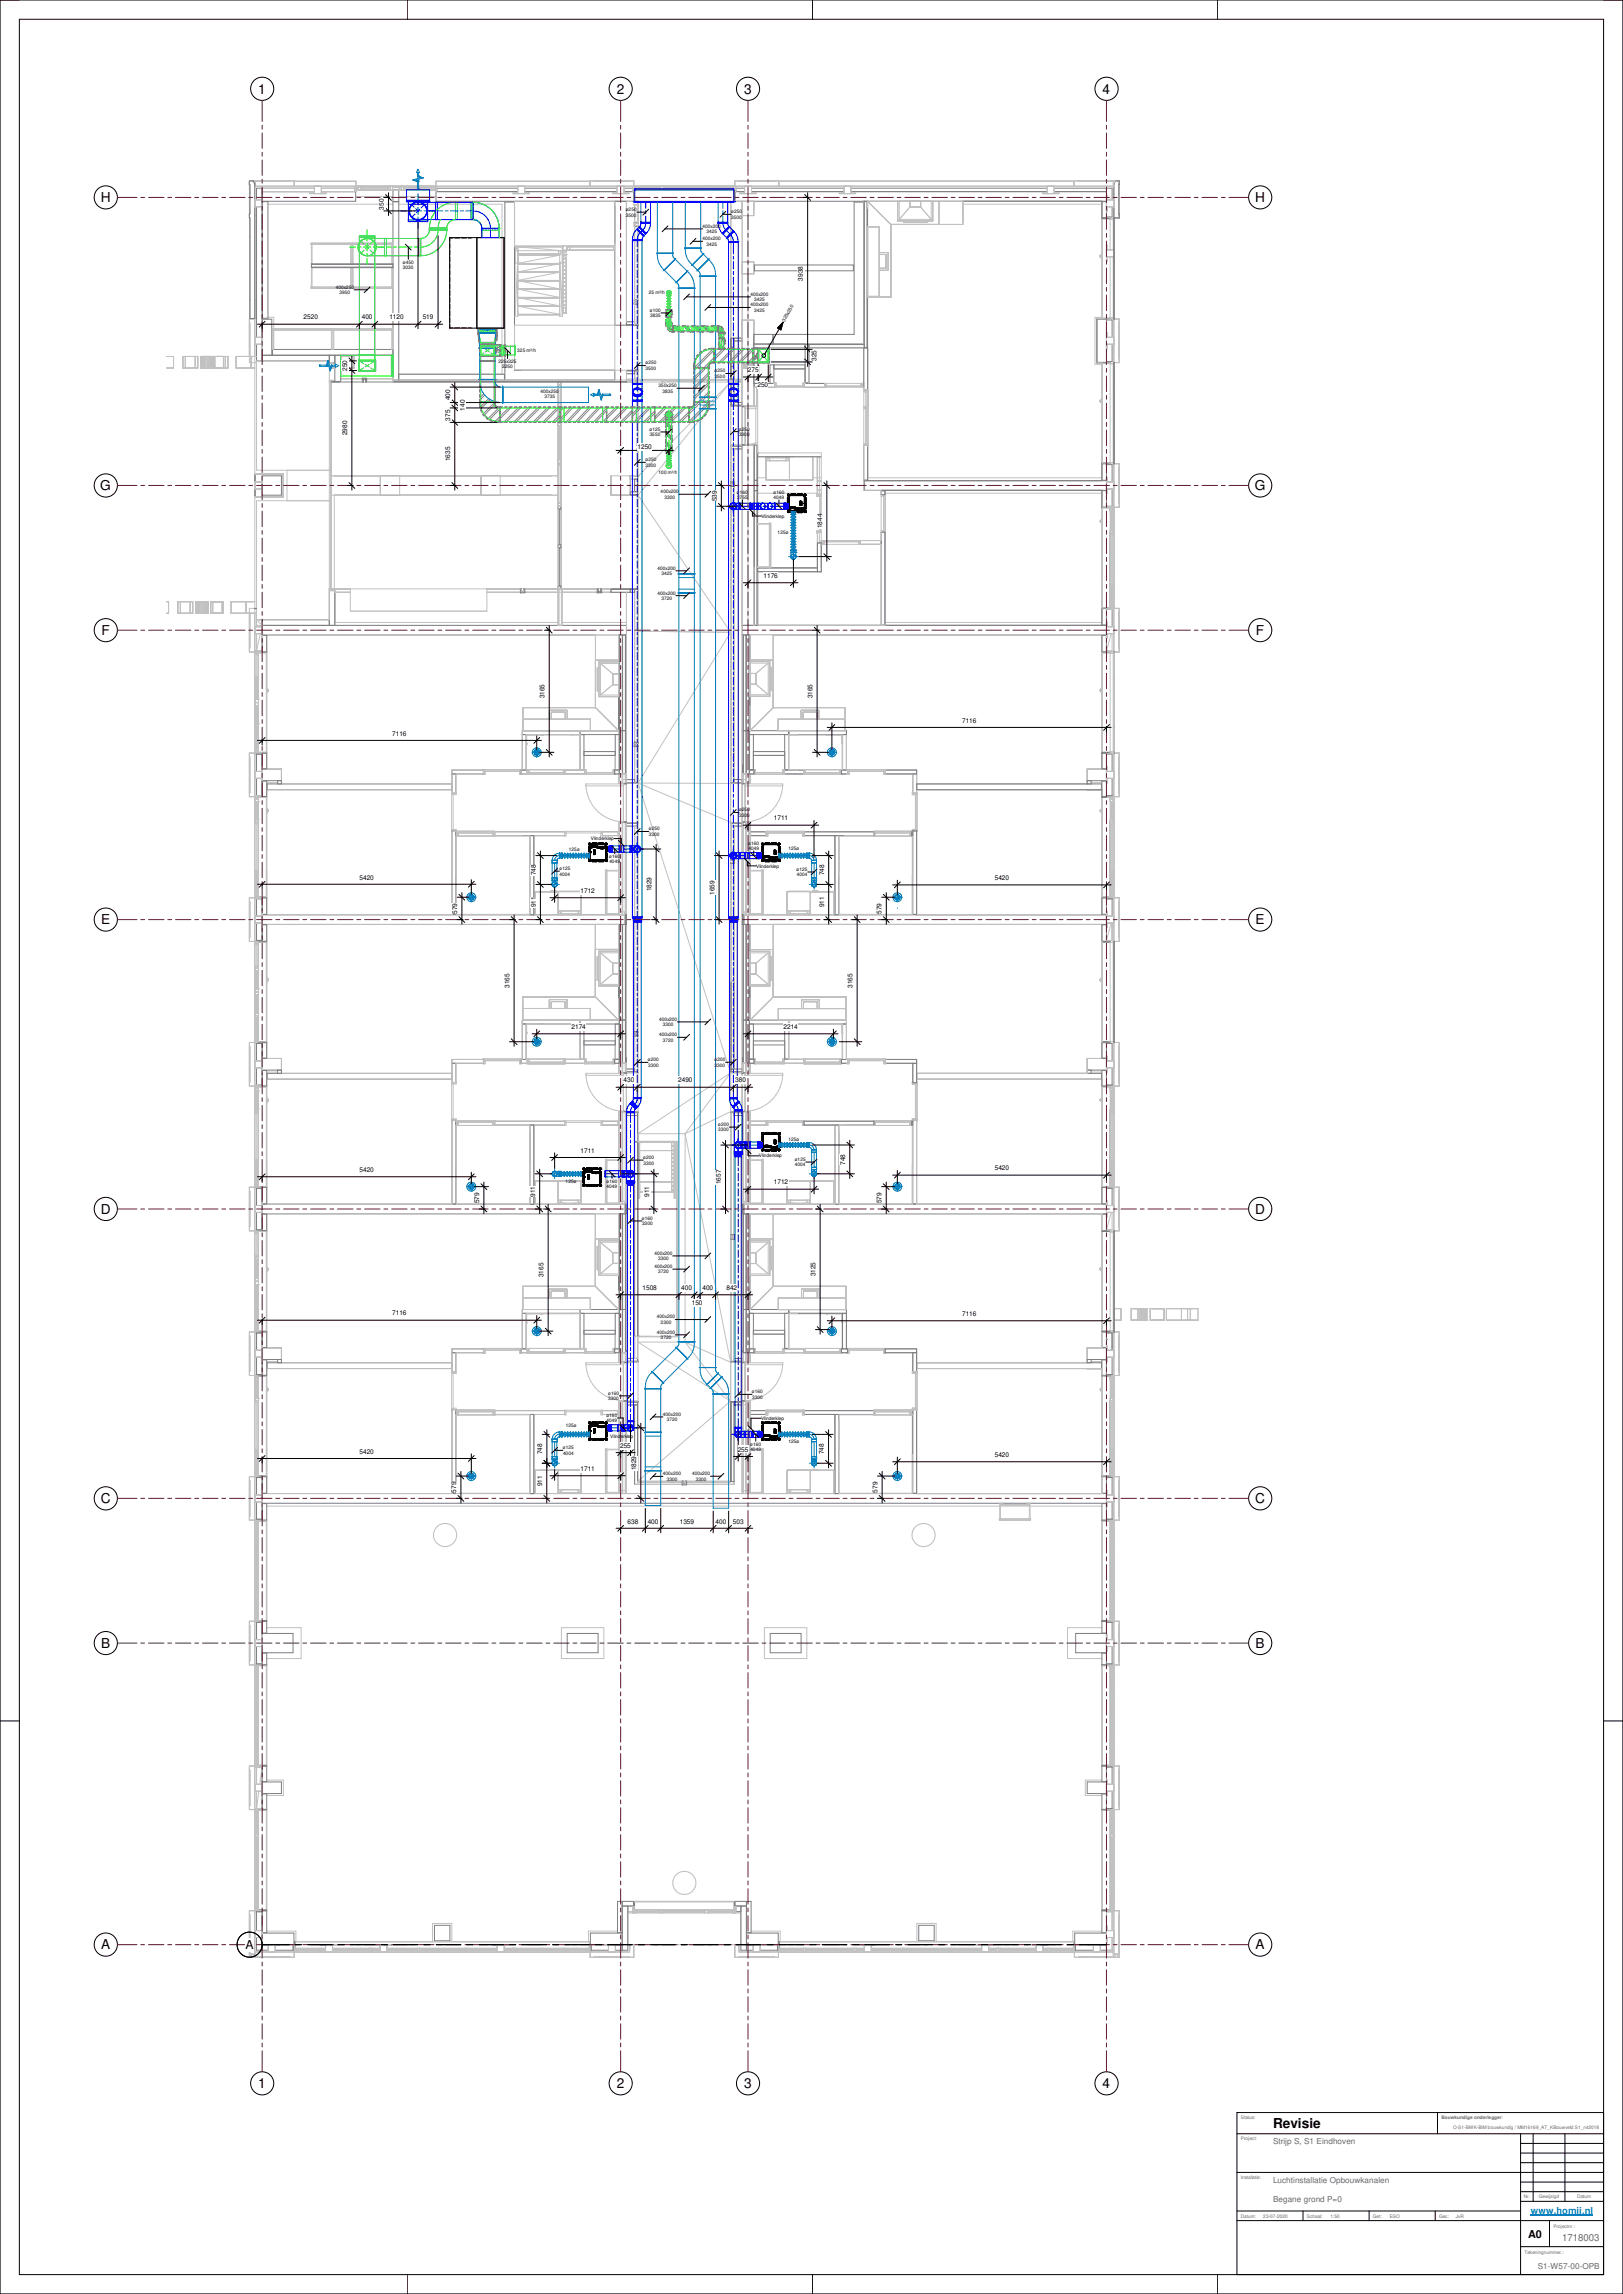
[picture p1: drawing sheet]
<svg xmlns="http://www.w3.org/2000/svg" width="841mm" height="1189mm" viewBox="0 0 841 1189" stroke-linecap="round" stroke-linejoin="round" font-family="sans-serif">
<defs><g id="words">
<g font-size="7.1">
<text x="134" y="48">1</text>
<text x="320" y="48">2</text>
<text x="386" y="48">3</text>
<text x="571" y="48">4</text>
<text x="52" y="105">H</text>
<text x="650" y="105">H</text>
<text x="52" y="254">G</text>
<text x="650" y="254">G</text>
<text x="53" y="329">F</text>
<text x="651" y="329">F</text>
<text x="52" y="479">E</text>
<text x="651" y="479">E</text>
<text x="52" y="629">D</text>
<text x="650" y="629">D</text>
<text x="52" y="779">C</text>
<text x="650" y="779">C</text>
<text x="52" y="854">B</text>
<text x="651" y="854">B</text>
<text x="52" y="1010">A</text>
<text x="651" y="1010">A</text>
<text x="134" y="1082">1</text>
<text x="320" y="1082">2</text>
<text x="386" y="1082">3</text>
<text x="571" y="1082">4</text>
<text x="660" y="1103">Revisie</text>
</g>
<text font-size="6.3" x="127" y="1010">A</text>
<text font-size="5.6" x="792" y="1160">A0</text>
<text font-size="5" fill="#666" x="809" y="1161">1718003</text>
<text font-size="4.9" fill="#007fff" x="793" y="1147">www.homij.nl</text>
<g font-size="4.2" fill="#666">
<text x="660" y="1111">Strijp S, S1 Eindhoven</text>
<text x="660" y="1131">Luchtinstallatie Opbouwkanalen</text>
<text x="660" y="1141">Begane grond P=0</text>
<text x="797" y="1176">S1-W57-00-OPB</text>
</g>
<g font-size="3.4">
<text x="199" y="109" transform="rotate(-90 199 109)">350</text>
<text x="416" y="145" transform="rotate(-90 416 145)">3938</text>
<text x="157" y="166">2520</text>
<text x="187" y="166">400</text>
<text x="202" y="166">1120</text>
<text x="219" y="166">519</text>
<text x="423" y="187" transform="rotate(-90 423 187)">325</text>
<text x="180" y="192" transform="rotate(-90 180 192)">250</text>
<text x="388" y="193">275</text>
<text x="393" y="201">250</text>
<text x="233" y="207" transform="rotate(-90 233 207)">400</text>
<text x="241" y="213" transform="rotate(-90 241 213)">140</text>
<text x="233" y="218" transform="rotate(-90 233 218)">375</text>
<text x="180" y="226" transform="rotate(-90 180 226)">2980</text>
<text x="330" y="233">1250</text>
<text x="233" y="239" transform="rotate(-90 233 239)">1635</text>
<text x="371" y="260" transform="rotate(-90 371 260)">539</text>
<text x="426" y="274" transform="rotate(-90 426 274)">1844</text>
<text x="396" y="300">1176</text>
<text x="282" y="362" transform="rotate(-90 282 362)">3165</text>
<text x="421" y="362" transform="rotate(-90 421 362)">3165</text>
<text x="499" y="375">7116</text>
<text x="203" y="381">7116</text>
<text x="401" y="425">1711</text>
<text x="186" y="456">5420</text>
<text x="278" y="454" transform="rotate(-90 278 454)">748</text>
<text x="427" y="454" transform="rotate(-90 427 454)">748</text>
<text x="338" y="462" transform="rotate(-90 338 462)">1829</text>
<text x="515" y="456">5420</text>
<text x="301" y="463">1712</text>
<text x="370" y="464" transform="rotate(-90 370 464)">1659</text>
<text x="237" y="474" transform="rotate(-90 237 474)">579</text>
<text x="278" y="470" transform="rotate(-90 278 470)">911</text>
<text x="427" y="470" transform="rotate(-90 427 470)">911</text>
<text x="457" y="474" transform="rotate(-90 457 474)">579</text>
<text x="264" y="512" transform="rotate(-90 264 512)">3165</text>
<text x="442" y="512" transform="rotate(-90 442 512)">3165</text>
<text x="296" y="533">2174</text>
<text x="406" y="533">2214</text>
<text x="323" y="561">430</text>
<text x="351" y="561">2490</text>
<text x="381" y="561">380</text>
<text x="301" y="597">1711</text>
<text x="438" y="604" transform="rotate(-90 438 604)">748</text>
<text x="186" y="607">5420</text>
<text x="515" y="607">5420</text>
<text x="374" y="614" transform="rotate(-90 374 614)">1657</text>
<text x="401" y="614">1712</text>
<text x="248" y="624" transform="rotate(-90 248 624)">579</text>
<text x="277" y="620" transform="rotate(-90 277 620)">911</text>
<text x="336" y="620" transform="rotate(-90 336 620)">911</text>
<text x="457" y="624" transform="rotate(-90 457 624)">579</text>
<text x="282" y="662" transform="rotate(-90 282 662)">3165</text>
<text x="423" y="662" transform="rotate(-90 423 662)">3125</text>
<text x="333" y="669">1508</text>
<text x="353" y="669">400</text>
<text x="364" y="669">400</text>
<text x="376" y="669">842</text>
<text x="359" y="677">150</text>
<text x="203" y="682">7116</text>
<text x="499" y="682">7116</text>
<text x="186" y="753">5420</text>
<text x="281" y="754" transform="rotate(-90 281 754)">748</text>
<text x="321" y="750">255</text>
<text x="382" y="752">255</text>
<text x="427" y="754" transform="rotate(-90 427 754)">748</text>
<text x="515" y="755">5420</text>
<text x="330" y="762" transform="rotate(-90 330 762)">1829</text>
<text x="301" y="762">1711</text>
<text x="236" y="774" transform="rotate(-90 236 774)">579</text>
<text x="281" y="770" transform="rotate(-90 281 770)">911</text>
<text x="455" y="774" transform="rotate(-90 455 774)">579</text>
<text x="325" y="790">638</text>
<text x="336" y="790">400</text>
<text x="352" y="790">1359</text>
<text x="371" y="790">400</text>
<text x="380" y="790">503</text>
</g>
<g font-size="2.5">
<text x="336" y="152">25 m³/h</text>
<text x="407" y="167" transform="rotate(-60 407 167)">325x250</text>
<text x="268" y="182">325 m³/h</text>
<text x="341" y="246">100 m³/h</text>
<text x="395" y="268">Vlinderklep</text>
<text x="403" y="277">125ø</text>
<text x="306" y="435">Vlinderklep</text>
<text x="295" y="441">125ø</text>
<text x="409" y="440">125ø</text>
<text x="392" y="450">Vlinderklep</text>
<text x="409" y="591">125ø</text>
<text x="393" y="600">Vlinderklep</text>
<text x="293" y="613">125ø</text>
<text x="394" y="736">Vlinderklep</text>
<text x="293" y="739">125ø</text>
<text x="316" y="745">Vlinderklep</text>
<text x="409" y="748">125ø</text>
</g>
<g font-size="2.5" fill="#666">
<text x="643" y="1098">Status:</text>
<text x="747" y="1098">Bouwkundige onderlegger:</text>
<text x="753" y="1103">O-S1-BWK-BIM bouwkundig / MM16169_AT_KBouwveld S1_rvt2018</text>
<text x="643" y="1109">Project:</text>
<text x="643" y="1129">Installatie:</text>
<text x="797" y="1139">Gewijzigd</text>
<text x="817" y="1139">Datum</text>
<text x="643" y="1150">Datum:</text>
<text x="655" y="1149">23-07-2020</text>
<text x="677" y="1150">Schaal:</text>
<text x="689" y="1149">1:50</text>
<text x="711" y="1150">Get:</text>
<text x="720" y="1149">ESO</text>
<text x="746" y="1150">Gec:</text>
<text x="754" y="1149">JvR</text>
<text x="805" y="1155">Projectnr.:</text>
<text x="790" y="1168">Tekeningnummer.:</text>
</g>
<g font-size="2.4">
<text x="324" y="109">ø250</text>
<text x="324" y="112">3500</text>
<text x="379" y="111">ø250</text>
<text x="379" y="113">3500</text>
<text x="364" y="118">400x200</text>
<text x="364" y="125">400x200</text>
<text x="366" y="121">3425</text>
<text x="366" y="127">3425</text>
<text x="209" y="137">ø450</text>
<text x="209" y="139">3030</text>
<text x="174" y="150">400x250</text>
<text x="176" y="152">3950</text>
<text x="389" y="153">400x200</text>
<text x="337" y="162">ø100</text>
<text x="389" y="159">400x200</text>
<text x="391" y="162">3425</text>
<text x="391" y="156">3425</text>
<text x="337" y="164">3835</text>
<text x="258" y="188">225x325</text>
<text x="260" y="191">2250</text>
<text x="334" y="189">ø250</text>
<text x="335" y="192">3500</text>
<text x="370" y="193">ø250</text>
<text x="370" y="196">3500</text>
<text x="280" y="204">400x250</text>
<text x="341" y="201">350x250</text>
<text x="343" y="203">3835</text>
<text x="282" y="206">3735</text>
<text x="337" y="223">ø125</text>
<text x="337" y="226">3550</text>
<text x="383" y="223">ø250</text>
<text x="383" y="226">3300</text>
<text x="334" y="239">ø250</text>
<text x="335" y="242">3300</text>
<text x="342" y="256">400x200</text>
<text x="382" y="256">ø160</text>
<text x="401" y="256">ø160</text>
<text x="344" y="258">3300</text>
<text x="382" y="259">3755</text>
<text x="401" y="259">4049</text>
<text x="341" y="295">400x200</text>
<text x="343" y="298">3425</text>
<text x="341" y="308">400x200</text>
<text x="343" y="311">3720</text>
<text x="383" y="421">ø250</text>
<text x="383" y="423">3300</text>
<text x="336" y="430">ø250</text>
<text x="336" y="433">3300</text>
<text x="388" y="438">ø160</text>
<text x="388" y="440">4049</text>
<text x="316" y="445">ø160</text>
<text x="316" y="447">4049</text>
<text x="290" y="451">ø125</text>
<text x="290" y="454">4004</text>
<text x="413" y="451">ø125</text>
<text x="413" y="454">4004</text>
<text x="342" y="529">400x200</text>
<text x="343" y="532">3300</text>
<text x="342" y="537">400x200</text>
<text x="343" y="540">3720</text>
<text x="336" y="550">ø200</text>
<text x="370" y="550">ø200</text>
<text x="336" y="553">3300</text>
<text x="370" y="553">3300</text>
<text x="372" y="584">ø200</text>
<text x="372" y="586">3300</text>
<text x="333" y="601">ø200</text>
<text x="333" y="604">3300</text>
<text x="412" y="602">ø125</text>
<text x="412" y="604">4004</text>
<text x="314" y="613">ø160</text>
<text x="314" y="616">4049</text>
<text x="333" y="632">ø160</text>
<text x="333" y="635">3300</text>
<text x="339" y="650">400x200</text>
<text x="341" y="653">3300</text>
<text x="339" y="657">400x200</text>
<text x="341" y="660">3720</text>
<text x="340" y="683">400x200</text>
<text x="342" y="686">3300</text>
<text x="340" y="691">400x200</text>
<text x="342" y="694">3720</text>
<text x="315" y="723">ø160</text>
<text x="315" y="726">3300</text>
<text x="390" y="722">ø160</text>
<text x="390" y="725">3300</text>
<text x="314" y="734">ø160</text>
<text x="314" y="737">4049</text>
<text x="343" y="734">400x200</text>
<text x="345" y="737">3720</text>
<text x="389" y="749">ø160</text>
<text x="292" y="751">ø125</text>
<text x="292" y="754">4004</text>
<text x="389" y="752">4049</text>
<text x="343" y="765">400x200</text>
<text x="345" y="767">3300</text>
<text x="359" y="764">400x200</text>
<text x="361" y="767">3300</text>
</g>
<text font-size="2.4" fill="#666" x="790" y="1139">Nr.</text>
</g></defs>
<g fill="#00f">
<path d="M381 742h1v2h-1z"/>
<path d="M381 592h1v3h-1z"/>
<path d="M378 442h2v3h-2z"/>
<path d="M320 738h2v4h-2z"/>
<path d="M321 607h2v3h-2z"/>
<path d="M321 438h2v4h-2z"/>
<path d="M389 261h2v3h-2z"/>
<path d="M386 442h2v3h-2z"/>
<path d="M387 592h2v3h-2z"/>
<path d="M388 742h2v3h-2z"/>
</g>
<path d="M346 165l1 1z" fill="#0f0"/>
<g fill="none" stroke="#c1c1c1" stroke-width=".52">
<path d="M129 96h.1M129 96v15M131 94h-2v71h3v-70M131 94h.1M131 94l1 1M132 95h.1M577 95h.1M578 94l-1 1M578 94h.1M578 94h2v19h-3v-18M580 96v15M580 96h.1"/>
<path d="M129 111h.1M139 106h65M184 102h20M207 102h19M207 106h53v88M328 102h1M331 104l-3 1 52-1v-6h-51v6M381 102h.1M385 104h6v8h-6zM388 104v84M448 104v74M499 106h72"/>
<path d="M499 104h72v9M573 113h.1M575 113h.1M577 113h.1M580 111h.1M267 130h.1M267 130h24M267 130v6M267 136h1M268 130h.1M268 132h.1M268 132h22"/>
<path d="M268 136h.1M268 128v36M268 128l23 2M268 128l-1 2M290 137l-22 4h22h-22M290 132h.1M290 132v32h1M290 132h-2M290 136h.1M290 132h-22h22l-22 5h22h-22M290 136l1 28M291 130h.1"/>
<path d="M291 130l-1 2h-22h22M291 136h-1l1 28M291 128h.1M291 128v36M291 128h-24v36M292 132l1 2M293 132h.1M293 130v4M293 130h.1M293 132h-1M293 130h-1v4h1M293 130l-1 2"/>
<path d="M385 136h6v6h-6zM268 146h22M268 154h22M268 150h22M268 159h22M269 150l21 4h-22M269 154l21 5h-22M269 146l21 4h-22M269 159l21 4M290 141l-22 4h22M139 164h3v6M142 171v10"/>
<path d="M267 164l1-28v28M267 164h1M268 163h22M290 163h-22h22M290 163h-22M325 167h4M385 166h6v45h-6zM417 178h31M419 178v1M568 165v23M571 165h-4v24h4M575 165h.1"/>
<path d="M174 198h.1M329 197h2v-5l-1 5M330 192h-1v5M379 198l-48 49h-4M379 198h-48v390M379 198v570h-48M379 198l-48 59 48 71-48-1M385 188h6M385 191h6M385 189h6M385 190h6M388 191v133"/>
<path d="M401 191h16v7h2M401 199v2M417 199v2M427 199v2M447 199v2M450 180v22h-2M575 188h.1M386 211v20M391 201h.1M392 211v20M385 231h6v93h-6zM393 235h.1"/>
<path d="M393 235v2h33M424 237v19h2M448 231h2v18M571 240v9h-123v5M575 240h.1M327 248h3M331 247h.1M393 256h33M393 248h4M421 248h5M450 248h121M457 254h114v9"/>
<path d="M459 256h112M459 254v2h-2M573 240h.1M457 276h2v48h112v-9M573 263h.1M575 263v1M575 276v39M391 294h.1M393 294h6M424 281v13h-25M426 294v-12v12M426 280h1"/>
<path d="M445 280h1M172 305h2M174 307v17M573 315h.1M133 328v9M133 321v4M133 321h3v1M133 321l3 3M133 324h3M133 337h3M135 328l-2 9M136 331v7"/>
<path d="M174 323h115M291 323h34v1M322 331h1M331 327h.1M379 328l-48 78M387 331h.1M396 324h.1M397 324h2M400 324h.1M459 323h112M573 327v11M573 337h.1"/>
<path d="M576 328l-3 9M576 328v9h-3M136 390h.1M273 385h.1M273 381h.1M273 381v4M273 381h8M274 381h.1M281 381h.1M428 381h8M428 381h.1M436 381v4"/>
<path d="M436 385h.1M436 381h.1M573 390h.1M136 413h.1M138 406h6M331 406l48 150M331 406l48 20M331 406h48M379 406h.1M565 406h6M573 413h.1M379 426h.1"/>
<path d="M136 465h.1M236 473h.1M274 473h1M277 473h.1M321 473h3v6M389 473h-3v6M433 473h.1M435 473h.1M473 473h.1M573 477v11M573 465h.1M576 478l-3 9"/>
<path d="M576 478v9M136 488h.1M322 481h1M387 481h.1M573 487h.1M573 487h3M576 487h.1M273 535h.1M273 531h.1M273 531v4M273 531h8M274 531h.1"/>
<path d="M281 531h.1M428 531h8M428 531h.1M436 531v4M436 535h.1M436 531h.1M136 540h.1M138 556h6M379 556h.1M379 556l-48 32M379 556l-24 32M565 556h6"/>
<path d="M573 540h.1M136 563h.1M379 576h.1M379 576l-24 12M573 563h.1M331 588h24M331 592v29v-29h18l1 29v-29M331 596h.1M331 596h18M349 596h1M355 588v108M355 588l24 118"/>
<path d="M136 615h.1M331 608h.1M331 614h.1M331 618h18M331 613h18M349 608h1M349 614h1M573 615h.1M136 638h.1M236 623h.1M274 623h1M277 623h.1"/>
<path d="M321 623h3v6M322 631h1M387 631h.1M389 623h-3v6M433 623h.1M435 623h.1M473 623h.1M573 631v7M576 628l-3 9h3v-9M136 691h-3v9M136 690v8M273 685h.1"/>
<path d="M273 681h.1M273 681v4M273 681h8M274 681h.1M281 681h.1M331 693h.1M331 696v72M331 696h24M331 696l48 30M331 693h-1l1 12M355 696l24 30M355 696l24 10"/>
<path d="M428 681h8M428 681h.1M436 681v4M436 685h.1M436 681h.1M573 694h.1M573 691h3v9M573 690v7M136 713h.1M138 706h6M379 706h.1M565 706h6"/>
<path d="M573 713h.1M379 726h.1M379 726l-48 42M136 765h.1M236 773h.1M274 773h1M277 773h.1M321 773h4M385 773h4M433 773h.1M435 773h.1M473 773h.1"/>
<path d="M573 765h.1M136 788h.1M138 788v52zM138 788h-4v52h4M138 781h380M518 781h15M534 781h37M571 788v52zM571 788h4v52h-4M573 788h.1M136 840h.1M138 844h18v16h-18"/>
<path d="M291 844h22v16h-22zM396 844h22v16h-22zM571 844h-18v16h18M573 840h.1M136 863h.1M138 863v52zM138 863h-4v52h4M571 863v52zM571 863h4v52h-4M573 863h.1M136 915v8M573 915h.1"/>
<path d="M133 937h.1M133 925v-9h3l-1 9M133 928v9M133 937h3M134 928l-1 9M136 937h.1M136 931v7M138 938h-4v52h4M138 938v52zM138 923h9v8h-9M571 938v52zM571 923h-9v8h9"/>
<path d="M571 938h4v52h-4M573 938h.1M136 990h.1M328 988h1M329 985l52 1zM329 986v4h51v-4M381 988h.1M573 990h.1M138 1001h15v5M153 1006h153h-153v4h16M172 1010h25M201 1010h57"/>
<path d="M224 1006v-9h10v9M305 1006v4h-44M320 1001h-15v5M389 1001h15v5M404 1006h153h-153v4h44M452 1010h57M475 1006v-9h10v9M512 1010h25M556 1006v4h-15M571 1001h-15v5"/>
<circle cx="231" cy="796" r="6"/>
<circle cx="479" cy="796" r="6"/>
<circle cx="355" cy="976" r="6"/>
</g>
<g fill="none" stroke="#7f7f7f" stroke-width=".52">
<path d="M163 99h-27v5h48v-5h-17M268 99h-42v5h102v-5h-5M272 99h48M386 99h-5v5h192v-5h-27M389 99h48M441 99h102M262 105h5v87h52v5h-57zM319 104v65h11l-5-1M325 104v65M443 105h5v73h-57v-5h52zM136 165h5v19h-5zM325 167h4v1"/>
<path d="M401 173v5M568 165h5v23h-5zM136 247h10v10h-10zM207 247h-10v10h10M259 247h-10v10h10M317 247v10h10v-10M327 247h2M448 249h125v5h-125zM172 305h2zM171 324v-18h3v18M309 329h-173v-5h189v5h-4M389 329h-4v-5h188v5h-172"/>
<path d="M136 399h10v6h-10zM563 399h10v6h-10zM309 479h-173v-5h188v5h-3M389 479h-3v-5h187v5h-172M136 549h10v6h-10zM563 549h10v6h-10zM309 629h-173v-5h188v5h-3M386 624h187v5h-187zM136 699h10v6h-10zM563 699h10v6h-10zM136 779h437v-5h-437v14h2v-9h-2M138 788h-4h4"/>
<path d="M571 788h4h-4M138 840h-4h4M571 840h4h-4M136 840h2v6h-2zM136 847h16v10h-16zM294 847h16v10h-16zM399 847h16v10h-16zM557 847h16v10h-16zM138 863h-4h4M571 863h4h-4M138 915h-4h4M571 915h4h-4"/>
<path d="M136 923h2v-8h-2v15h10v-6h-10M136 930h2v8h-2zM138 938h-4h4M563 924h10v6h-10zM571 938h4h-4M138 990h-4h4M225 998h8v8h-8zM329 985v5v-4M380 985l1 5-1-4M476 998h8v8h-8zM571 990h4h-4M136 1002h16v6h-16z"/>
<path d="M153 1006v4zM305 1006l1 4-1-4M306 1002h16v6h-16zM387 1002h16v6h-16zM404 1006v4zM556 1006l1 4-1-4M557 1002h16v6h-16z"/>
</g>
<circle cx="331" cy="247" r=".2" fill="#7f7f7f"/>
<path d="M379 210h6M380 209h5v1h-6v-12h1v12M329 247h2M330 247l1 9M330 248h-1v7h1" fill="none" stroke="#7f7f7f" stroke-width=".52"/>
<path d="M380 197v12h5M327 247h3v1h-3zM329 248v7" fill="none" stroke="#c1c1c1" stroke-width=".52"/>
<circle cx="379" cy="210" r=".2" fill="#7f7f7f"/>
<g fill="none" stroke="#7f7f7f" stroke-width=".52">
<path d="M449 104v76M571 113h.1M571 113h4h-4M576 104v-6h-3v15h-2v-8h2M576 107v5h-3M399 178h18v2h-18zM448 179h-29v1h31v-76h-2v76M568 165h7M568 165h.1M571 165h4M573 172v-6h3v9M575 165h.1"/>
<path d="M576 178v9h-3v-6M379 198v12M401 189v10h-2v-10h18v2h-16M417 199h10v2h-10zM419 180h30M568 188h7h-4M392 231v93M393 237h14M448 231h2v18h-2zM132 250v-4v11v-4M391 249h2M391 254h2"/>
<path d="M457 254h2v2h-2zM573 249h-2v-9h2v23h-2M573 241h3v9M573 254h-2v9h4h-4M576 253v9h-3M457 276h2v48h-2zM426 281h-2v15h2v-16v2M457 280h-11v2h11M571 315h2v12M571 315h4h-4v9h2M573 316h3v9M132 338h.1"/>
<path d="M138 338h-4h4M321 329h4v72h-4v-72M321 329v72h-3v-2h3M322 329v72M323 329v72M324 329v72M385 329v72M387 329v72M388 329v72h-3v-72h4v50M388 329v72h3v-2h-3M391 324h2M391 324v-93h2v93"/>
<path d="M571 338h4h-4M321 342v1M321 361v18M325 379h-24v20M385 379h24v20M132 390h.1M134 390h4M136 397v-6h-3v9M138 390h-4M138 390h.1M270 399h3v2h-3zM271 381h29v-2h-29v20"/>
<path d="M273 381v18M293 399h10v2h-10zM301 381h20M303 392h16M303 381v18M303 390h16M319 381v18M388 381h21M390 392h17M390 381v18M390 390h17M406 399h11v2h-11z"/>
<path d="M407 381v18M436 399h3v2h-3zM437 381v18M439 381h-30v-2h30v20M571 390h.1M571 390h4M133 403v9h3v-6M138 413h-4h4M144 406v-1h2v1M234 406h-96v3h96M234 401h17v-2h-17v12h2v-10M473 401v10h2v-12h-16v2h16"/>
<path d="M475 406h96v3h-96M563 406v-1h2v1M571 413h4h-4M234 431h2v43h-2zM236 431h1v2h-1M256 431h37v2h-37zM275 433v41h2v-41M312 431h8v2h-8zM389 431h8v2h-8zM417 431h36v2h-36zM433 433v41h2v-41M473 431h2v43h-2z"/>
<path d="M133 475v-9h3v11M134 465h4M134 465h.1M138 465h.1M385 479v72M387 479v72M388 479v72h-3v-72h4v50M388 479v70h2v-18M571 465h.1M571 465h4M575 465h.1M571 488h4h-4"/>
<path d="M385 529h24v2h-21M390 539h17v2h-17M437 531v18M439 531h-30v-2h30v20M133 553v9h3v-6M388 549h3v2h-3zM406 549h11v2h-11zM436 549h3v2h-3zM459 549h16v2h-16zM475 556h96v3h-96zM563 556v-1h2v1M571 563h4h-4"/>
<path d="M389 581h8v2h-8zM417 581h36v2h-36zM433 583v41h2v-41M473 581h2v43h-2zM571 615h4h-4M406 699h11v2h-11zM136 857h2v6h-2z"/>
</g>
<g fill="none" stroke="#c1c1c1" stroke-width=".52">
<path d="M448 104v74h-29M571 113h4v16M573 129h4v4h-4M574 129l-1-2v8l1-2M575 133v32h-7M267 169h52v23h-52zM568 165h7M568 165h.1M571 165v-52v52M133 188h-1v127h1M419 180h29v19h-29zM571 188v52v-52h-3h3"/>
<path d="M391 231v93M397 237v2h12v-2M398 237l1 2M400 237h-3M400 237h.1M403 237h-3M403 237h3M403 237h.1M406 237h2M406 237h.1M408 237l-1 2M408 237h1"/>
<path d="M408 237h.1M421 237v12h-24v-12h12v12M425 237v19M426 237h-2v19h2M132 246h15v12h-15M149 244h22v16h-22zM397 249h.1M398 249h.1M403 249h.1M409 249h.1M410 249h1M410 249h.1"/>
<path d="M411 249h.1M412 249h.1M412 249h1M413 249h.1M424 256l-1 1h2M424 254h2M424 249h2M426 256h.1M426 257h-1v18h1M457 256h2v20h-2M457 257h1M459 257h-1v18h1"/>
<path d="M425 276v5M425 275h-2l1 1M426 276h.1M426 276h-2v5h2v-1M457 275h1M571 263v52zM182 305v12h70v-12M571 315h4M132 338h6M132 339h2M132 338v52M132 338v1"/>
<path d="M132 338h2M132 338v-1h4v1h-2v52M133 339h.1M133 339v12M134 338h.1M138 338v52M309 329h-171v70h8v7h88M323 329v50M387 329v50M401 329h170v70h-8v7h-88M411 324h48h-66v-28h33v-14h31v42M571 338h4v52h-4"/>
<path d="M571 338v52M132 351h2M132 352h2M132 351v1M132 352v24M132 353h2M133 351h.1M133 353v9M134 353v9M138 357l1 1-1 1M132 376h2M132 377h2v12"/>
<path d="M132 376v1M132 375h2M132 366h2M132 362h2M132 364h2M133 377v12M133 375h.1M133 362h.1M133 366v9M134 375h.1M134 362h.1M134 366v9"/>
<path d="M301 379h20M409 379v20M439 379v20M132 389h2M132 390h.1M132 389v1M132 390h6M132 390v1h4v-1h-2M134 390h.1M134 390h4M250 399h.1M251 399v2"/>
<path d="M251 399v1h18v-1M269 400v1h56v5h-4v-5M270 399v2M270 399h.1M270 399h-36v12h2v-10h15v-1M273 399h31v1M273 399h.1M273 399v2M274 399v1M292 399v1M293 399v2M293 399h.1"/>
<path d="M300 381v-2h-29v20M301 381h-28v18M303 399v-7h16v7M303 399h.1M303 399v2M318 399v2M321 399h-3v1M321 399h.1M389 399h3v1M389 399h.1M390 399v-7h17v7M391 399h.1"/>
<path d="M391 399v2M406 399v2M406 399h.1M409 381h28v18M416 399h.1M417 399v2M417 399v1M435 399v1M436 399v2M436 399h.1M436 381v18h-30v1M439 399h36v12h-2v-10h-15v-1"/>
<path d="M439 399h.1M439 399v2M440 399v1h18v-1M440 400v1h-55v5h4v-5M459 399v2M459 399h.1M571 390h4M138 413v52M138 413h-4v52h4M234 412h1v18h-1M234 409h-96v65h96v-43h3M234 411v20"/>
<path d="M236 411v1h-1M250 401h.1M270 401h.1M273 401h.1M274 401v-1h18v1M293 401h.1M303 401h.1M304 401v-1h14v1M319 401h.1M321 401v5M322 401v5M323 401v5"/>
<path d="M323 406v20M324 401v5M385 401v5M386 406v20M387 401v5M388 401v5M391 401h.1M391 401v-1h15v1M406 401h.1M416 401h.1M417 401v-1h18v1M436 401h.1"/>
<path d="M439 401h.1M459 401h.1M473 411v1h1M475 411v20M475 409h96v65h-96v-43h-3M475 412h-1v18h1M571 413h4v52h-4M571 413v52M235 430h1v1M236 431h21M237 433h20M237 431h.1"/>
<path d="M237 431v2h-1v21M237 431v1h19v-1M238 432v1M256 432v1M256 431h37v2h-16v41h37M256 431v2h14M274 436v16M275 433l-1 21M292 431h20M293 431v1h19v-1M293 432v1h-1M311 432v1h1"/>
<path d="M312 431h8v2h-8zM321 426v48M322 426v48M323 426v48M324 426v48M385 426v48M387 426v48M388 426v48M389 431h8v2h-8zM397 431h20M398 431v1h18v-1M398 432v1h-1"/>
<path d="M416 432v1h1M435 433v21M435 433h38v41h-38zM453 433h.1M453 431v2h-15M453 431h-36v2h16v41h-48v-48h4v48M453 431v1h19v-1M454 432v1M472 432v1M472 431v2h1v21M473 433h.1M473 431h.1"/>
<path d="M473 431h-20M474 430h-1v1M236 454h.1M389 451h6h-6M395 452h.1M395 451v22M395 451v23M234 474h.1M277 474v-12h24v12M285 462h1M286 462h.1M286 462h1"/>
<path d="M287 462h.1M288 462h.1M289 462v12M289 474v-2h12v2M289 473h1M290 462h.1M290 473v1M290 473l2 1M291 472l-1 1M292 474h3M292 474h.1M295 462h.1"/>
<path d="M295 474h.1M298 474h.1M298 474h-3M299 472l1 1M300 473v1M300 473l-2 1M301 462h.1M301 473h-1M321 474v-48h4v48h-11M387 479v50M389 473l6 1h-6M395 474h.1"/>
<path d="M395 473h.1M401 479v38M408 474v-2h12v2M408 473h1M408 462h.1M409 462h.1M409 473v1M409 473l2 1M410 472l-1 1M411 474h.1M411 474h3M414 462h.1"/>
<path d="M414 474h.1M417 474h-3M417 474h.1M418 472l1 1M419 473v1M419 473l-2 1M419 462h.1M420 462h.1M420 473h-1M420 462v12M421 462h.1M422 462h.1"/>
<path d="M423 462h.1M423 462h1M424 462h.1M432 474v-12h-24v12M475 474h.1M132 489h2v14h-2M132 488h2M132 489v-1v52v-1M132 488v-1h4v1h-2v14M133 489h.1M133 489v12M389 499h3"/>
<path d="M389 494h9M389 493h10v18h-10zM392 499v6M398 494l-6 5M398 494v16M399 496h1M400 496v12M400 496h.1M571 488v-9h-182v13h12M571 488h4v52h-4zM132 501h2M132 502h2"/>
<path d="M132 501v1M132 512h2v4h-2M132 502v24M132 514h2M133 501h.1M133 512h.1M133 503v9M133 516v9M134 512h.1M134 503v9M134 516v9M138 507l1 1"/>
<path d="M139 508l-1 1M389 505h3M389 510h9M392 505l6 5M399 508h1M400 508h.1M401 517l-12 12v-12M401 517h37v12h-35v-6h35M415 518v5M415 518h.1M424 518h-9M424 518h.1"/>
<path d="M424 518h1M425 518h.1M425 518v5M132 539h2M132 527h2M132 526h2M132 540h2M132 526v1M132 525h2v15h2v1h-4v-1M133 527v12M133 525h1M134 540h.1"/>
<path d="M409 529h.1M409 529v20h27v-18h-27M409 531h28v18M416 523l1-4h6l1 4M439 529v20M571 540v9h-8v7h-88M385 551v5M386 556v20M387 551v5M388 551v5M390 549v-8h17v8M391 551h15"/>
<path d="M391 549h.1M391 551v-1h15v1M391 550v-1h-2h2v2h-6v5h4v-5M406 549h11v2h-11zM406 549h.1M409 549h-3v1M416 549h.1M416 551h20M417 551v-1h18v1M417 549v1M435 549v1M436 549v2h3v-2h20"/>
<path d="M440 549v1h18v-1M440 550v1h-1M458 550v1h1M459 549h16v12h-2v-10h-14zM475 559h96v65h-96v-43h-3M385 576v48M387 576v48M388 576v48M473 561v1h1M474 580h-1v1M475 561v20M475 562h-1v18h1"/>
<path d="M571 563h4v52h-4M571 563v52M348 592h1v25h-1zM348 596h1M348 598h1M348 594h1M389 581h8v2h-8zM397 581h20M398 581v1h18v-1M398 582v1h-1M416 582v1h1M435 583v21"/>
<path d="M435 586v16M453 583h20M453 581v2h-15M453 581h-36v2h16v41h-48v-48h4v48M453 581v1h19v-1M454 582v1M472 582v1M472 581v2h1v21M473 581h.1M473 581h-20M348 612h1M348 613h1"/>
<path d="M348 617h1M348 600h1M348 602h1M348 604h1M348 606h1M348 608h1M348 610h1M348 609h1M348 615h1M348 611h1M389 601h6h-6M395 601v23"/>
<path d="M395 601v22M395 602h.1M408 612h.1M409 612h.1M414 612h.1M419 612h.1M420 612h.1M420 612v12M421 612h.1M422 612h.1M423 612h.1M423 612h1"/>
<path d="M424 612h.1M571 615h4M132 639h2M132 639v-1v52v-1M132 638h2M132 638v-1h4v1h-2v15h-2M133 639h.1M133 639v12M134 638h.1M389 623h6l-6 1M395 624h.1M395 623h.1"/>
<path d="M408 624v-12h24v12M408 624v-2h12v2M408 623l3 1M410 622l-1 2M411 624h.1M411 624h3M414 624h.1M417 624h.1M417 624h-3M418 622l1 1M419 623v1M419 623l-2 1"/>
<path d="M420 623h-1M475 624h.1M132 651h2M132 652h2M132 651v1M132 652v24M133 651h.1M133 653v9M134 653v9M138 657l1 1-1 1M132 677h2M132 676h2"/>
<path d="M132 676v1M132 662h2v4h-2M132 675h2v15h2v1h-4v-1M132 664h2M133 677v12M133 666h.1M133 666v9M134 666h.1M134 666v9M132 689h2M132 690h2M134 690h.1"/>
<path d="M391 701v-1h15v1M391 700v-1v2h15v-2v1M575 788h2M575 789h2M576 789v12M577 789v12M577 788v-1h-3v1h1v52h-1v1h3v-1M577 789v-1v52v-1M575 801h2M575 802h2M576 802v24M577 802v24"/>
<path d="M577 801v1M575 840h2M575 827h2M575 839h2M575 826h2M576 827v12M577 827v12M577 826v1M575 863h2M575 864h2M575 876h2M575 877h2"/>
<path d="M576 864v12M576 877v24M577 864v12M577 877v24M577 863v-1h-3v1h1v52h-1v1h3v-1M577 864v-1v52v-1M577 876v1M575 915h2M575 902h2M575 914h2M575 901h2M576 902v12"/>
<path d="M577 902v12M577 901v1M132 939h2M132 939v-1v52v-1M132 938h2M132 938v-1h4v1h-2v52h2v1h-4v-1M133 939v12M134 938h.1M575 938h2M575 939h2M576 939v12M577 939v12"/>
<path d="M577 938v-1h-3v1h1v52h-1v1h3v-1M577 939v-1v52v-1M132 951h2M132 952h2M132 951v1M133 952v24M575 951h2M575 952h2M576 952v24M577 952v24M577 951v1M132 977h2"/>
<path d="M132 976h2M132 976v1M133 977v12M575 977h2M575 976h2M576 977v12M577 977v12M577 976v1M132 989h2M132 990h2M134 990h.1M325 991h59v17h-59z"/>
<path d="M575 990h2M575 989h2M153 1011h153M153 1010v1M153 1010h.1M154 1011h11M154 1010h11M154 1010v2M165 1011h1M165 1010v2M166 1011h3M166 1010h3"/>
<path d="M166 1010v2M169 1010h-16v-2h-1v3h2M172 1010h25M172 1011h19M172 1010h19M191 1011h2M191 1010v2M192 1010v2M193 1011h4M193 1010v2M193 1010h4M201 1010h57"/>
<path d="M201 1011h15M201 1010h15M216 1011h1M216 1010v2M217 1011h24M217 1010h24M217 1010v2M241 1011h1M241 1010v2M242 1011h16M242 1010h16M242 1010v2"/>
<path d="M261 1010h45v-2v3h-1M261 1011h4M261 1010h4M265 1011h2M265 1010v2M266 1010v2M267 1011h25M267 1010h25M267 1010v2M292 1011h1M292 1010v2M293 1010v2"/>
<path d="M293 1011h12M293 1010h12M305 1010v2M305 1010v1M305 1010h.1M404 1011h153M404 1010h.1M404 1010v1M405 1011h11M405 1010h11M405 1010v2M416 1010v2"/>
<path d="M416 1011h1M417 1011h25M417 1010h25M417 1010v2M442 1011h2M442 1010v2M443 1010v2M444 1011h4M444 1010h4M444 1010v2M448 1010h-44v-2h-1v3h2M452 1010h57"/>
<path d="M452 1011h15M452 1010h15M467 1011h1M467 1010v2M468 1011h24M468 1010h24M468 1010v2M492 1011h1M492 1010v2M493 1011h16M493 1010h16M493 1010v2"/>
<path d="M512 1010h25M512 1011h4M512 1010h4M516 1011h2M516 1010v2M517 1010v2M518 1010v2M537 1010h-19v1h19M541 1010h16v-2v3h-2M541 1011h2M541 1010h2M543 1011h1"/>
<path d="M543 1010v2M544 1011h11M544 1010h11M544 1010v2M555 1010v2M556 1010h.1M556 1010v1"/>
</g>
<circle cx="393" cy="235" r=".2" fill="#7f7f7f"/>
<g fill="none" stroke="#7f7f7f" stroke-width=".52">
<path d="M393 199v-19h-2v19h10v2h-10v-2M417 199v-20h2v20M417 198h2M448 199h-1v2h1M448 180h2v22h-2zM407 237h19M571 240h4zM393 294h31v2h-31zM571 329h2v9h-2zM571 390h2v8h-2zM573 391h3v9M571 405h2v8h-2z"/>
<path d="M576 403v9h-3M136 477v10h-3v-9M321 479v70h-2v-18M321 479v72h4v-72h-4v50M322 479v72M323 479v72M324 479v72M571 479h2v9h-2zM573 466h3v9M573 474h-2v-9h2v12M138 488h-4h4M138 540h-4h4"/>
<path d="M271 531h29v-2h-29v20M273 531v18M301 531h20M303 539h16M325 529h-24v20h2v-18M136 547v-6h-3v9M144 556v-1h2v1M234 556h-96v3h96M234 551h17v-2h-17v12h2v-10M270 549h3v2h-3zM293 549h10v2h-10zM303 541h16"/>
<path d="M318 549h3v2h-3zM571 540h2v8h-2zM571 555h2v8h-2zM573 541h3v9M576 553v9h-3M138 563h-4h4M234 581h2v43h-2zM236 581h1v2h-1M256 581h37v2h-37zM275 583v41h2v-41M312 581h8v2h-8zM138 615h-4h4"/>
<path d="M573 616h3v9M133 625v-9h3v21h-3v-9M138 638h-4h4M321 629v70h-2v-18M321 629v72h4v-72h-4v50M322 629v72M323 629v72M324 629v72M571 629h2v9h-2zM573 624h-2v-9h2v12M325 679h-24v20h2v-18M136 698v-7h-3v9"/>
<path d="M138 690h-4h4M270 699h3v2h-3zM271 681h29v-2h-29v20M273 681v18M293 699h10v2h-10zM301 681h20M303 689h16M303 691h16M318 699h3v2h-3zM571 690h2v8h-2zM133 703v9h3v-6M138 713h-4h4"/>
<path d="M144 706v-1h2v1M234 706h-96v3h96M234 701h17v-2h-17v12h2v-10M571 705h2v8h-2zM576 703v9h-3M234 731h2v43h-2zM236 731h1v2h-1M256 731h37v2h-37zM275 733v41h2v-41M312 731h8v2h-8zM133 775v-9h3v11M138 765h-4h4"/>
<path d="M573 774h-2v-9h2v12M573 766h3v9M384 988v23h3v-23h-6v3h3"/>
</g>
<g fill="none" stroke="#c1c1c1" stroke-width=".52">
<path d="M391 178v10M391 191v8M427 199v2M428 199v1M446 199v1M447 199v2M571 188h4v52h-4zM391 201v10M392 201v10M393 201v34h33v45h31v-26h-9v-53h-57v10h2M428 201v-1h18v1M448 203h2"/>
<path d="M448 212h1M448 202h2v29h-2M448 211h2M449 202v29M449 203v8M450 203v8M450 212h-1v18h1M448 230h1M571 240h4M570 270l1 1M571 269l-1 1M571 272h.1"/>
<path d="M571 269h.1M575 275h2M575 265h2M575 263v52M575 264h2v12M575 276h2M575 263h2M575 275v40h-1v1h3v-1M575 277h2M576 265h.1M576 265v10M576 277h.1"/>
<path d="M576 277v24M577 277h.1M577 277v24M577 264v12M577 263h-6v52h6v-52v1M577 263v-1h-3v1h1v2M577 276v1M391 294v30M393 296h18M426 280v2M427 280v1h18M427 281v1"/>
<path d="M445 280v2M446 280v2M574 315v1M575 314h2M575 302h2v13M575 315h2M575 301h2M576 302v12M577 302v12M577 314v1M577 301v1M393 324h3"/>
<path d="M396 324h1M399 324h1M411 324h-11M573 331v7M273 381h27v18h-27zM132 414h2v1h-2M132 414v-1v52h2M132 413h2M132 413v-1h4v1h-2v1M132 414v12M133 415h.1M133 415v10"/>
<path d="M134 415h.1M134 415v10M138 419l1 1-1 1M571 419l-1 1M575 414h2v13M575 415h2M575 413h2M575 413v2M576 415h.1M576 415v10M577 413h-3v-1h3v1M577 414v12"/>
<path d="M577 414v-1v52M132 426h2M132 427h2M132 426v1M132 425h2v40h2v1h-4v-1M133 427h.1M133 427v24M133 425h.1M134 425h.1M236 433h38v41h-38zM570 420l1 1M575 425h2"/>
<path d="M575 426h2M575 425v40M575 427h2M576 425h.1M576 427h.1M576 427v24M577 427h.1M577 427v24M577 426v1M132 451h2v13M132 452h2M132 451v1"/>
<path d="M133 451h.1M133 452v12M575 451h2M575 452h2M576 452v12M576 451h.1M577 451h.1M577 452v12M577 451v1M132 464h2M132 464v1M132 465h2"/>
<path d="M134 465h.1M309 479h-171v70h8v7h88M323 479v50M575 464h2M575 465h2M577 465v1h-3v-1h3M577 464v1M138 488v52M138 488h-4v52h4M573 481v7M300 531h-27v18M301 531h-28v18h27v-20h-29v20"/>
<path d="M301 529h20M134 540h4M234 559h-96v65h96v-43h3M234 549h17v2h-15v10h-2zM251 549v1h18v-1M251 550v1h-1M269 550v1h1M273 551h20M273 549v2h-3v-2h-20M274 551v-1h18v1M274 549v1M292 549v1"/>
<path d="M293 549h10v2h-10zM293 549h.1M301 549h3v2M303 549v-8h16v8M303 551h16M303 549h.1M304 550h14v1M318 550v-1h3h-3v2h7v5h-4v-5M321 551v5M322 551v5M323 551v5M323 556v20"/>
<path d="M324 551v5M132 576h2M132 564h2M132 577h2M132 564v-1v52v-1M132 576v1M132 563h2M132 563v-1h4v1h-2v52h2v1h-4v-1M132 564v12M132 565h2M132 575h2M133 577h.1"/>
<path d="M133 577v24M133 575h.1M133 565h.1M133 565v10M134 575h.1M134 565h.1M134 565v10M134 563h.1M138 563v52M138 563h-6M138 569l1 1-1 1M234 562h1v18h-1"/>
<path d="M234 561v20M235 580h1v1M236 561v1h-1M321 576v48M322 576v48M323 576v48M324 576v48M571 569l-1 1 1 1M575 576h2M575 564h2M575 565h2M575 575h2"/>
<path d="M575 575v40M575 577h2M575 563h2M575 563v2M576 575h.1M576 565h.1M576 565v10M576 577h.1M576 577v24M577 577h.1M577 577v24M577 563h-3v-1h3v1"/>
<path d="M577 564v12M577 564v-1v52v-1M577 576v1M236 581h21M237 581h.1M237 583h.1M237 581v2h-1v41h38v-41h-38M237 581v1h19v-1M238 582v1M256 582v1M256 581h37v2h-16v41h37M256 581v2h14"/>
<path d="M257 583h.1M275 583l-1 21M292 581h20M293 581v1h19v-1M293 582v1h-1M311 582v1h1M312 581h8v2h-8zM132 601h2M132 614h2M132 602h2M132 601v1M132 615h6"/>
<path d="M133 601h.1M133 602v12M134 615h.1M134 615h4M236 604h.1M285 612h1M286 612h.1M286 612h1M287 612h.1M288 612h.1M289 612v12M290 612h.1"/>
<path d="M295 612h.1M301 612h.1M575 601h2M575 614h2M575 602h2M576 601h.1M576 602v12M577 601h.1M577 602v12M577 615v1h-3v-1h3M577 601v1M134 638v52h4"/>
<path d="M138 638v52M138 638h-4M234 624h.1M277 624v-12h24v12M289 624v-2h12v2M289 623l3 1M291 622l-1 2M292 624h3M292 624h.1M295 624h.1M298 624h.1M298 624h-3"/>
<path d="M299 622l1 1M300 623v1M300 623l-2 1M301 623h-1M309 629h-171v70h8v7h88M314 624h11v-48h-4v48M323 629v50M573 631v7M271 679v20M300 679v2M134 690h4M234 699h17v2h-15v10h-2z"/>
<path d="M251 699v1h18v-1M251 700v1h-1M269 700v1h1M273 681h27v18h-27zM273 699v2h-3v-2h-20M274 699v1M292 699v1M293 699h10v2h-10zM293 699h.1M301 699h3v2M301 681h-28v18M303 699v-8h16v8"/>
<path d="M303 699h.1M573 690v1M132 714h2M132 714v-1v52v-1M132 713h2M132 713v-1h4v1h-2v52h4M132 714v12M132 715h2M133 715v10M134 715v10M134 713h.1M138 713v52"/>
<path d="M138 713h-6M138 719l1 1-1 1M234 712h1v18h-1M234 709h-96v65h96v-43h3M234 711v20M236 711v1h-1M273 701h20M274 701v-1h18v1M303 701h16M304 700h14v1M318 700v-1h3h-3v2h7v5h-4v-5M321 701v5"/>
<path d="M322 701v5M323 701v5M323 706v20M324 701v5M571 719l-1 1 1 1M575 713h2M575 714h2M575 715h2M576 715v10M577 714v12M577 713v-1h-3v1h1v2M577 714v-1v52v-1"/>
<path d="M132 726h2M132 727h2M132 726v1M132 725h2M133 727h.1M133 727v24M133 725h.1M134 725h.1M235 730h1v1M236 731h21M237 731h.1M237 733h.1"/>
<path d="M237 731v2h-1v41h38v-41h-38M237 731v1h19v-1M238 732v1M256 732v1M256 731h37v2h-16v41h37M256 731v2h18M257 733h.1M275 733l-1 21M292 731h20M293 731v1h19v-1M293 732v1h-1M311 732v1h1"/>
<path d="M312 731h8v2h-8zM321 726v48M322 726v48M323 726v48M324 726v48M575 726h2M575 725h2M575 725v40h-1v1h3v-1M575 727h2M576 725h.1M576 727h.1M576 727v24"/>
<path d="M577 727h.1M577 727v24M577 726v1M132 751h2M132 752h2M132 751v1M133 751h.1M133 752v12M236 754h.1M575 751h2M575 752h2M576 751h.1"/>
<path d="M576 752v12M577 751h.1M577 752v12M577 751v1M132 764h2M132 765h6M132 765v1h4v-1M134 765h.1M234 774h.1M277 774v-12h24v12M285 762h1M286 762h.1"/>
<path d="M286 762h1M287 762h.1M288 762h.1M289 762v12M289 774v-2h12v2M289 773l3 1M290 762h.1M291 772l-1 2M292 774h.1M292 774h3M295 762h.1M295 774h.1"/>
<path d="M298 774h.1M298 774h-3M299 772l1 1M300 773v1M300 773l-2 1M301 762h.1M301 773h-1M314 774h11v-48h-4v48M575 764h2M577 765h-2M132 876h2M132 864h2"/>
<path d="M132 877h2M132 864v-1v52v-1M132 863h2M132 876v1M132 863v-1h4v1h-2v52h2v1h-4v-1M133 864v12M133 877v24M134 863h.1M132 902h2M132 914h2M132 901h2M132 915h2"/>
<path d="M132 901v1M133 902v12M134 915h.1M325 988h3v3h-3zM381 991h3"/>
</g>
<circle cx="573" cy="694" r=".2" fill="#7f7f7f"/>
<g fill="none" stroke="#7f7f7f" stroke-width=".52">
<path d="M268 98h-42v1h42M272 98h48M272 99h48M323 98h5v1h-5M329 98v6zM386 98h-5v1h5M389 98h48M389 99h48M441 98h102M441 99h102M546 98h27v1h-27M133 104v-6h3v89"/>
<path d="M133 107v68M204 105h3M380 104v-6l1 6M577 113h3M133 178v9h38v-3M379 175h6M379 175v5M380 175v5h-1v-5h6v2h-5M391 178h8v2h-8zM136 184h68M174 184v14M174 198h3"/>
<path d="M177 184v14h-5h5M204 181h-63v3M207 194h54v3h-57v-99h3v99M379 231v2h6v-2h-6h6M327 256h4M330 256v-1h-3v2h4M289 262h2v2h-2zM290 264v18M289 282h2v2h-2zM290 284v20M289 304h2v1h-2zM136 321h35v3h-35z"/>
<path d="M325 406h5h-5v-2h4v2M385 406h-6h6v-2h-5v2M325 427h6M331 426h-6v2h5v-1M379 427h6M379 426h6v2h-6v-1M379 426h.1M472 431h1v2h-1zM379 508h1v46M379 508v47M407 531h2v18h-2zM571 540h4h-4"/>
<path d="M325 555l5 1h-5v-2h4v1M379 555h6M379 554h6v2h-6M473 551h2v10h-2zM325 577h6M329 578v115h2v-105M330 577v128M331 576h-6v2h5M380 577v1h5v-2h-6l6 1M329 592h2M472 581h1v2h-1zM385 629v72"/>
<path d="M387 629v72M388 629v72h-3v-72h4v50M388 629v70h2v-18M571 638h4h-4M385 679h18M409 679v20h-2v-18M409 679v2h30M438 679l1 20M388 681h21M388 699h3v2h-3zM390 691h17M390 689h17"/>
<path d="M436 699h3v2h-3zM437 681v18M571 690h4h-4M573 694v-3h3v9M136 705h2v8h-2zM325 705h6M330 704h-5v2h6M380 705v-1h5v2h-6l6-1M473 701v10h2v-12h-16v2h16M475 706h96v3h-96M563 706v-1h2v1M571 713h4h-4"/>
<path d="M325 727h6M330 727v42h-1v-41M331 726h-6v2h5M379 726v42h1v-41M379 727h6M380 728h5v-2h-6v42M389 731h8v2h-8zM417 731h36v2h-36zM433 733v41h2v-41M473 731h2v43h-2zM473 731h-1v2h1M136 777v10h-3v-9"/>
<path d="M331 768h-1M571 765h4h-4M573 777v11h-2v-9h2M576 778v9h-3M133 850v-9h3v21h-3v-9M573 846h-2v-6h2v23h-2v-6h2M573 841h3v9M576 853v9h-3M571 915h2v8h-2zM573 916h3v9M571 930h2v8h-2zM576 928v9h-3"/>
<path d="M136 990h2v12h-2zM136 991h-3v10M322 988h6v-3h-8v17h2M322 985v26M325 988v23h-6M387 985v17h2v-17h-8v3h6M571 990h2v12h-2zM133 1004v7h6M136 1008h1M136 1007v4M145 1008h7v3h-9M313 1008h-7v3h9"/>
<path d="M321 1008h1M388 1008h-1v3h3M396 1008h7v3h-9M564 1008h-7v3h10M573 1008v3h-3"/>
</g>
<g fill="none" stroke="#c1c1c1" stroke-width=".52">
<path d="M131 94h21v3M131 94h1M131 94l1 1M132 94v1M132 95h.1M132 94v3h54M150 94h-18M152 94h32v3M163 98h-27v1h27M167 98h17M185 97l41-1-1 1M185 98v-1h-1v2h-17"/>
<path d="M185 97v1M186 97h16M186 96v3h16v-3M187 97v2M187 98h14M187 97h14M187 98h-2v1h-1M201 97v2M201 98h3M202 97h1M203 97h4M203 96v2"/>
<path d="M207 98h2M207 97h1M207 96v2M208 97h17M208 96v3h17v-3M209 98h14M209 97v2M209 97h14M223 97v2M223 98h3v1v-2h-1v1M225 97v1M226 94h80v3h-80z"/>
<path d="M329 98v-1h-1v2h1M329 97v1M330 97l-1-1h52l-1 1M330 96v2M330 98h11M330 97h11M341 97h27M341 96v2M342 96v2M344 97v1M344 98h22M344 97h22"/>
<path d="M366 97v1M367 96v2M368 98h12M368 96v2M368 97h12M380 96v2M380 97v1M380 98v-1h1v2M329 104v-6h52v6M450 118h6v36h-6zM450 104h49v12h-37M450 104v4"/>
<path d="M450 104l12 12M462 116v38h-12M465 104v11h18v-11M466 114h17M466 104v10M468 115h.1M468 115h12M471 107l-5 7M471 107h6M471 104v3M477 107l6 7M477 104v3"/>
<path d="M480 115h.1M483 104v10M487 104v12M161 126h21M161 127v-1h43l-1 1M161 127v10zM161 139v10zM162 127h20M162 126v1M181 126v1M182 127v10zM182 139v10z"/>
<path d="M182 127h1M182 126v1M183 126h20M183 127v10zM183 139v10zM183 127h20M183 126v1M203 126v1M203 139v10zM203 127v10zM267 128h25v2M267 127v1"/>
<path d="M289 127v1M289 132v-2h2v6M292 136h1M292 134h1v28h-1zM292 140h1M292 138h1M292 134h1M294 130h24M294 130h.1M295 128v2M318 127v3h-27M318 128h-24v2"/>
<path d="M319 127l-28 1M456 131h4M456 132h3v7M456 139h3M459 139h.1M460 140h.1M460 131h.1M460 131v9M161 149h21M161 149h43h-1M162 149h20M162 149h.1"/>
<path d="M181 149h.1M182 149h1M182 149h.1M183 149h20M183 149h.1M203 149h.1M292 148h1M292 160h1M292 158h1M292 144h1M292 146h1M292 159h1"/>
<path d="M292 142h1M292 156h1M292 154h1M292 150h1M292 152h1M460 140h-4M136 165h.1M141 171h31M141 171h63h-1M141 171l1 10zM142 171h30M142 171h.1"/>
<path d="M171 171h.1M172 171v10zM172 171h1M172 171h.1M173 171h30M173 171v10zM173 171h.1M203 171h.1M203 171v10zM385 177h-5v3M133 188h-1h1M133 187h38v57h-38z"/>
<path d="M171 198h120l-1 21M171 197h2v1h-1v49h117M171 198v107M177 198h11M177 198v-2h27v2M188 198v-1h2v1M190 198h14M207 194h54M289 198v126h2v-19h-2M289 200h2M290 200v18M325 197h7"/>
<path d="M325 198v-1h60v1h-6M325 198h5M325 197h60M330 197v1M332 197h11M332 197v1M343 197h1M343 197v1M344 197v1M345 197h.1M346 198h17M346 197h17"/>
<path d="M346 197v1M363 197v1M365 197h.1M365 197h1M365 197v1M366 197h11M366 197v1M377 197v1M377 197h8M379 197v-93h-48v93M379 198h6M379 197v1"/>
<path d="M289 219h1v21h-1M289 218h2M402 201v-1h14v1M402 200v-2h-1v3M416 200v-2h1v3M289 221h1M289 238h1M290 221v17M290 239l1 66h-2M379 233h6M380 233v173h-1M133 260h38v61h-38z"/>
<path d="M147 246v11M147 246h-15h15v12h-15l15-1M259 247h27M289 241h2M290 241v20M327 255h2M379 250v-19v19h1v2h-1v154v-154M289 262h2M289 261h2M393 271l6 1zM399 272h.1M399 271v23"/>
<path d="M399 272v22M393 294h6zM399 293h.1M399 294h.1M129 318v20h3v-23h-3v21M171 305h2v1h-2M289 305v19M291 305v19M330 305v80M330 305h-1v101h1M331 305h-40v-107h40v49h-14v10h14v128h-2v1h2v20l-1-20M577 315h3v23h-3z"/>
<path d="M580 317v19M309 342h12v-13h-12v38M310 346h.1M310 346v12M310 358h.1M310 343h11v18h-11zM311 344v16M311 344l7 5M311 344h10M318 355l-7 5M318 355h3M318 349v6"/>
<path d="M318 349h3M389 343h10v18h-10zM389 344h9M389 355h3M389 349h3M392 355l6 5M392 349v6M398 344v16M398 344l-6 5M399 358h1M399 346h1M400 346v12"/>
<path d="M400 346h.1M401 342h-12v-13h12v38M271 367h38l12 12h-50zM271 373h35v6M285 373v-5h9v5M286 369v4M286 369h7M286 369h.1M293 369h.1M293 369v4M311 360h10M389 360h9"/>
<path d="M389 366v13l12-12M401 367h37v12M403 373h35v6h-35zM415 373v-5h9v5M416 369v4M416 369h7M416 369h.1M423 369h.1M423 369v4M129 390h3v23h-3zM129 392v19M577 390h3v23h-3z"/>
<path d="M580 392v19M323 404h6M380 404h7M325 428h5M329 428v127h1M331 427l-1 108M379 427v19M379 428h6M380 428v126M314 452h.1M314 451v23M314 451h7z"/>
<path d="M314 451v22M379 446h1v1h-1M379 447v61M129 465h3v23h-3zM129 467v19M314 473h.1M314 473l7 1zM309 492h12v-13h-12v38M309 496h1M309 496v12M310 496v12M310 496h.1"/>
<path d="M310 493h11v18h-11zM311 494v16M311 494l6 5M311 494h10M317 499v6M317 499h4M285 518v5M285 518h9M285 518h.1M286 519v4M286 519h7v4M286 519h.1"/>
<path d="M294 518h.1M294 518v5M309 517h-38v12h50M309 517l12 12M309 508h1M310 508h.1M310 508h-1M311 510h10M317 505l-6 5M317 505h4M321 517v12M379 508h1"/>
<path d="M271 523h35v6M330 536l1 20M331 535h-2v1h2M571 540v-52v52h4M129 540h3v23h-3zM129 542v19M325 554h4M325 578h4v126M379 576v64M379 577h1v128h-1M380 578h5M435 583h38v41h-38z"/>
<path d="M129 615h3v23h-3zM129 617v19M314 601v23M314 602h.1M314 601h7zM314 601v22M314 623h.1M314 623l7 1zM387 629v50M401 629v38M571 638h4M571 638v52"/>
<path d="M575 638v52h-4M309 642h12v-13h-12v38M309 658h1M309 646h1M309 646v12M310 658h.1M310 646h.1M310 646v12M310 658h-1M310 643h11v18h-11zM311 644h10M311 644v16"/>
<path d="M311 644l6 5M317 655h4M317 649h4M317 649v6M317 655l-6 5M379 640h1v2h-1M379 642v64M389 643h10v18h-10zM389 655h3M389 649h3M389 644h9M392 655l6 5"/>
<path d="M392 649v6M398 644l-6 5M398 644v16M399 658h1M399 646h1M400 646v12M400 658h.1M400 646h.1M401 642h-12v-13h182v70h-8v7h-88M285 668v5M285 668h9v5M285 668h.1"/>
<path d="M286 669v4M286 669h.1M286 669h7M293 669h.1M293 669v4M309 667h-38v12h35v-6h-35M309 667l12 12M311 660h10M320 679h1M321 669v10M389 661v18l12-12M389 660h9"/>
<path d="M401 667h37v12M409 679v2M415 668v5M415 668h.1M423 669h-6l-1 4M423 669h.1M423 669l1 4M424 668h-9M424 668h.1M424 668h1M425 668h.1M425 668v5"/>
<path d="M438 673h-35v6h36v20M129 690h3v23h-3zM129 692v19M329 693h1v11h-5M351 693v-101h-20h20v101h-20h20M406 699h11v2h-11zM409 699h-2v-8h-17v8h-1h2v2h-6v5h4v-5M409 681h28v18M409 681h27v18h-27zM416 699h.1M417 699v1M435 699v1"/>
<path d="M436 699v2h3v-2h20M440 699v1h18v-1M440 700v1h-1M458 700v1h1M459 699h16v12h-2v-10h-14zM571 690h4M325 706v20M325 706h.1M380 704h5M385 701v5M386 706v20M387 701v5"/>
<path d="M388 701v5M416 701h20M417 701v-1h18v1M473 711v1h1M475 711v20M475 709h96v65h-96v-43h-3M475 712h-1v18h1M563 709h.1M571 713h4v52h-4M571 713v52M325 726h.1M325 728h4v41h51v-41h7"/>
<path d="M385 726v48M387 726v48M388 726v48M389 731h8v2h-8zM397 731h20M398 731v1h18v-1M398 732v1h-1M416 732v1h1M435 733v21M435 733h38v41h-38zM453 733h.1M453 731v2h-15"/>
<path d="M453 731h-36v2h16v41h-48v-48h4v48M453 731v1h19v-1M454 732v1M472 732v1M472 731v2h1v21M473 731h.1M473 733h.1M473 731h-20M474 730h-1v1M314 752h.1M314 751v23M314 751h7z"/>
<path d="M314 751v22M389 751h6h-6M395 751v23M395 751v22M395 752h.1M129 765h3v23h-3zM129 767v19M314 773h.1M314 773l7 1zM331 768h48M354 768h.1M354 768v1h1v-1"/>
<path d="M355 768h.1M379 768h.1M380 768h-50v1M389 773h6l-6 1M395 774h.1M395 773h.1M408 774v-12h24v12M408 774v-2h12v2M408 773l3 1M408 762h.1M409 762h.1M410 772l-1 2"/>
<path d="M411 774h.1M411 774h3M414 762h.1M414 774h.1M417 774h.1M417 774h-3M418 772l1 1M419 773v1M419 773l-2 1M419 762h.1M420 762h.1M420 773h-1"/>
<path d="M420 762v12M421 762h.1M422 762h.1M423 762h.1M423 762h1M424 762h.1M475 774h.1M518 779v8v-8h2v1M518 780h15M533 779l1 8v-8h-2v1M571 765h4M577 765h3v23h-3z"/>
<path d="M580 767v19M132 789h2M132 789v-1v52v-1M132 788h2M132 788v-1h4v1h-2v52h2v1h-4v-1M133 789v12M134 788h.1M518 788h16M518 787v1h16v-1M518 787h15M519 787v1M533 787v1"/>
<path d="M132 801h2M132 802h2M132 801v1M133 802v24M132 827h2M132 839h2M132 826h2M132 840h2M132 826v1M133 827v12M134 840h.1M129 840h3v23h-3z"/>
<path d="M129 842v19M577 840h3v23h-3zM580 842v19M129 915h3v23h-3zM129 917v19M129 992v20M329 990v1M329 990v1h-1v-3h1v2h52v-2v3h-1v-1M330 991h11M330 990h11M330 990v1M341 990v1"/>
<path d="M342 990v1M344 991h21M344 990v1M344 990h21M365 990h.1M365 991h.1M365 990v1M367 990v1M368 991h12M368 990v1M368 990h12M380 990v1"/>
<path d="M573 998v-7h3v10M129 1014h2M129 1013h3M131 1013h1M131 1013l-2 1M131 1014h.1M132 1013v-23h-3v24M132 1013l-1 1M576 1004v7h-3v-4M577 1014v-2h-20v2h21M577 1013h.1M578 1014h-19"/>
<path d="M578 1014l-1-1 1 1M578 1014h.1"/>
</g>
<circle cx="577" cy="113" r=".2" fill="#7f7f7f"/>
<g fill="none" stroke="#7f7f7f" stroke-width=".52">
<path d="M129 96v-2h2l1 1v70h-3v-54M129 96h.1M129 96v15M578 94l-1 1v70M578 94h.1M578 94h2v2M580 96v15M580 96h.1M129 111h.1M136 105h3v60h-3zM328 104l3 1zM329 115h2"/>
<path d="M329 115v2M329 117h2M329 116h2v-1h-2v2h2h-2M329 116v1M577 113v52M580 111h.1M580 111v2M161 137h43v2h-43zM161 137h43M161 138h43M391 137h51v3h-51zM329 157h2"/>
<path d="M329 156h2M329 155v2M329 156h2v-1h-2v3h2v-1h-2M329 156v1M248 173h10M248 173v1M248 174v1M248 171h.1M248 171v2M248 176l1 2M248 176v1M249 179h8"/>
<path d="M249 178h8M249 178v4M249 179h10M257 178v4M257 171h.1M257 171h1v2M257 176v2M257 174v1M258 173l-1 1M259 179v1M259 179h1M261 179h1v1"/>
<path d="M329 169h.1M329 169h2M330 169h.1M331 169h.1M345 168h3M345 168v1M345 162v-2h3v2M345 168v-1h3v1M345 163v1h3v-1M346 170l1 1M348 172h2M348 168l1 1"/>
<path d="M349 169v3M349 169h1M351 172h1M351 169h1M353 172h2M353 169h2M356 172h1M356 169h1M358 172h2M358 169h2M361 172h1M361 169h1"/>
<path d="M363 172h2M363 169h2M366 172h1M366 169h1M368 172h2M368 169h2M371 172h1M371 169h2M372 172h.1M372 169v3M372 175h3M372 180v1h3v-1"/>
<path d="M372 175v1M372 177v2M372 172v2M372 172h3M374 170h1M375 170h.1M375 172h.1M375 175v1M375 177v2M375 172v2M379 180h1v17h-1zM379 180v17"/>
<path d="M171 184h3v4h-3zM188 196v2M188 196h2M188 197h2M188 196v2v-2h2v2v-1M190 196v2M204 198h121zM249 197v1M249 187h8M249 199v2M257 197v13l1 1h2M257 185h.1"/>
<path d="M259 184v1M259 181v1M259 185h-10M260 185h-1M262 181v1M262 184h-1M329 192h.1M330 192h-5M331 192h.1M331 192h-6v2h4v-2M359 198v1M359 193v1"/>
<path d="M359 195v1M359 191h1M360 188l-1 3M360 188h.1M360 186v1M362 191h1M362 184l-1 1M364 182l-1 1M364 191h1M366 181h-1M366 181h.1M367 191h.1"/>
<path d="M367 198v1M367 195v1M367 193v1M370 181h.1M370 185v1M370 182v2M370 187v1M371 188l-3 1-1 2M371 181h-4M372 188h1M372 181h1M374 188h2"/>
<path d="M374 181h2M377 181h1M377 188h1M379 190h1M379 188h2M379 181h2M382 188h1M382 181h1M384 188h2M384 181h2M387 188h1M387 181h1"/>
<path d="M389 188h8M389 181h8M390 185v1M390 187v1M390 182v2M390 181h.1M393 187v1M393 181h.1M393 185v1M393 182v2M397 181h2M399 187v1h-2"/>
<path d="M399 185v1M399 182v2M577 188v52M249 208h.1M249 202v1M249 207v4M249 204v2M249 212l1 2M250 215l1 1M251 208h1M252 217h1M253 208h1"/>
<path d="M254 218h1M256 208h1M256 219h4M259 216v1M259 213v1M259 218v1M259 211v1M262 219h1M262 211h1M264 219h1M264 211h1M267 219h1"/>
<path d="M267 211h1M269 219h1M269 211h1M272 219h1M272 211h1M274 219h1M274 211h1M277 219h1M277 211h1M279 219h1M279 211h1M282 219h1"/>
<path d="M282 211h1M284 219h1M284 211h1M287 219h1M287 211h1M289 219h2M289 211h2M290 218v1M290 213v1M290 216v1M290 211v1M292 219h1"/>
<path d="M292 211h1M295 219h1M295 211h1M297 219h1M297 211h1M299 219h2M299 211h2M302 219h1M302 211h1M304 219h1M304 211h1M306 219h2"/>
<path d="M306 211h2M309 219h1M309 211h1M311 219h1M311 211h1M313 219h2M313 211h2M314 218v1M314 216v1M314 213v1M314 211v1M317 219h1"/>
<path d="M317 211h1M319 219h1M319 211h1M322 219h1M322 211h1M324 219h1M324 211h1M327 219h2M327 211h2M328 216v1M328 218v1M328 213v1"/>
<path d="M328 211v1M330 219h2M330 211h2M333 219h1M333 211h1M335 219h2M335 211h2M338 219h2M338 211h2M339 216v1M339 213v1M339 218v1"/>
<path d="M339 211v1M341 219h1M341 211h1M344 219h1M344 211h1M345 217h3M345 215h.1M345 215v4M345 214v1M346 219h1M346 211h1M347 213l-2 1"/>
<path d="M347 213h.1M347 213l1 1v5M347 213a1.8 1.8 0 0 1 1 2 1.8 1.8 0 0 1-1 2 1.8 1.8 0 0 1-2-2M349 219h1M349 211h1M351 219h1M351 211h1M354 219h1M354 211h1M357 218v1M357 216v1M357 213v1"/>
<path d="M357 211v1M359 208v2l-3 1M359 205v1M359 200v1M359 203v1M359 208h1M360 219h-4M362 208h1M362 218h-1M364 208h1M364 217h-1M366 215l-1 1"/>
<path d="M367 208h.1M367 212v2M367 208v3M367 205v1M367 203v1M367 200v1M379 210h6M385 211h1zM345 220v2M345 230v2M345 225v2M345 233v1"/>
<path d="M345 228v1M345 223v1M346 234h1M348 220v2M348 233v1M348 230v2M348 228v1M348 225v2M348 223v1M379 231h6M385 231l1-1h-1v1h-6M379 250h2"/>
<path d="M379 252h1M380 250v2M380 250h-1h2v2h-2h1M133 315h-1l1 1M270 305v2M270 307h2M271 307v-2h1v2h-2v-2v2M272 305v2M310 305v2M310 307h2M311 307v-2h1v2h-3v-2h1v2M312 305v2"/>
<path d="M317 305h13h-13v2h12v-2M327 305v2M136 329h2v9h-2zM577 338v52M136 390h2v8h-2zM329 387h2M329 385h2M329 385v2M329 385h2h-2v2h2v-1h-2M329 385v1M136 405h2v8h-2zM323 406h2z"/>
<path d="M325 406h6M379 406h6M385 406h1zM323 426h2zM325 426h6M379 426h6M385 426h1zM379 447h1M379 446h1M379 445h2M379 445h2v3h-2M380 446v1"/>
<path d="M380 445v3M136 479h2v9h-2zM136 465h2v9h-2zM324 474h1v5h-1zM324 474v5M385 474v5zM385 474v5M577 488v52M329 537h2M329 535v2M329 536h2M329 535h2"/>
<path d="M329 535v1M331 535h-2v2h2M136 540h2v8h-2zM136 555h2v8h-2zM331 556h-6h-2h2M379 556h6h1h-1M331 576h-8h2h6M379 576h7h-1h-6M136 615h2v9h-2zM136 629h2v9h-2zM324 624h1v5h-1zM324 624v5"/>
<path d="M379 640h2v2h-2M380 640v2M385 624v5zM385 624v5M577 638v52M379 642h1M379 640h1M379 642h2M136 690h2v8h-2zM323 706h2zM379 706h6M385 706h1z"/>
<path d="M331 726h-8h2h6M379 726h6M385 726h1zM136 765h2v9h-2zM353 768h.1M353 768v2h3v-2M354 768h.1M354 768v2M354 769h2M354 768v1M355 768h.1M355 768v1"/>
<path d="M356 768h.1M356 768v1"/>
</g>
<g fill="none" stroke="#c1c1c1" stroke-width=".52">
<path d="M306 94h22v3h-22zM308 94h18M320 97v3M323 97v3M329 98h51M381 94h22v3h-22zM383 94h18M386 97v3M389 97v3M404 94h153v3h-153zM437 97v3M441 97v3"/>
<path d="M543 97v3M546 97v3M559 94h19M577 95h.1M578 94l-1 1M578 94h-21v3h20v-3M578 94h.1M136 104v-3v9v-3M136 104h-4v3h4M163 100v-3h4v3M163 100h-2h8h-2M267 104h52v23h-52z"/>
<path d="M268 100v-3h4v3M268 100h-2h8h-2M320 100h-3h9h-3M328 104h-3v63M329 106v62h1M330 117v39M330 106h-2v-1h3v11h-2v1h2v39h-2v1h2v12l-1-12M330 105v11M379 105v70M381 104l-2 1M386 100h-3h9h-3M437 100h-2h8h-2"/>
<path d="M543 100h-3h9h-3M573 104h4v3h-4M574 104l-1-3v9l1-3M575 113h2M319 138v30M571 132l-1 1 1 1M571 134h.1M571 131h.1M577 133v32M577 129v-16v52M129 167v21h3v-23h-3v20M132 178h4"/>
<path d="M132 175h4M136 175v-3v9v-3M267 164h.1M290 163v1M385 175h-6v-71h6v292M573 178h4M573 175h4M574 175l-1-3v9l1-3M575 165h2M577 165h.1M577 165h3v23h-3zM580 167v19"/>
<path d="M86 185h4v6h-4M95 185h7v6h-7zM96 185v6M101 185v6M104 185h7v6h-7zM104 185v6M105 185v6M106 185v6M107 185v6M108 185v6M109 185v6M110 185v6"/>
<path d="M111 185h7v6h-7zM116 185v6M117 185v6M130 185v6M133 185h-11v6h10M171 191h3M172 198h.1M172 198v107M177 185h6v6h-6M177 198h11M188 198v-1h2v1M270 192h55v5h-121v1h-14"/>
<path d="M325 194h4M331 191v1M380 190l1-10-1 17M419 181v18M575 188h2M577 188v52zM385 210h-6v21h6M393 211h-7v1h7M571 207l-1 1 1 1M571 209h.1M571 206h.1M379 231h6"/>
<path d="M393 229l-7 1M575 240h2M136 250v-3v9v-3M136 250h-4v3h4M173 257v48M174 247h23M197 257v-10h-25v10h117M197 256l-23 1M207 256h42M207 247h42M249 257v-10h-42v10M259 247v10"/>
<path d="M259 256l27 1M286 247h3v58M317 247v10h10M327 247v8M379 250h1v2h-1M573 253h4M573 250h4M574 250l-1-3v9l1-3M577 240h3v23h-3zM580 242v19M86 312h1v6h-1M92 312h8v6h-8z"/>
<path d="M93 312v6M99 312v6M102 312h.1M102 312h6v6h-6M102 312v6M102 318h.1M103 312v6M104 312v6M105 312v6M106 312v6M107 312v6M108 312v6"/>
<path d="M109 312h7v6h-7zM109 312v6M110 312v6M115 312v6M127 312v6M128 312v6M132 312h-12v6h13M174 305v2h8M182 305h-11h139v2h1v-2h6v2M252 305h18M252 307h77M270 305v2h1v-2"/>
<path d="M271 305h39M289 305v2M291 305v2M311 305h6M325 307v241M136 325v-3v16M136 328v3M136 325h-4v3h4M411 324h.1M573 325h4v3h-4M574 325l-1-3v9l1-3M575 338h2"/>
<path d="M571 357l-1 1 1 1M136 400v-3v9v-3M136 400h-4v3h4M296 381h5v18h-5M296 381h.1M296 399h.1M331 385h-2v1h2M413 381h.1M413 399h.1M413 381h-4v18h4M573 400h4v3h-4M574 400l-1-3v9l1-3"/>
<path d="M575 390h2M577 390v-52v52M577 390h.1M304 406h19v1h-19zM304 406a20 20 0 0 0 19 20M325 406h6M379 406h6v142M385 401v5M386 406h20v1h-20zM406 406a20 20 0 0 1-20 20M325 426h6M379 426h6"/>
<path d="M236 454v20h38v-20M379 446h1v1h-1M435 454v20h38v-20M136 475v-3v9v-3M136 475h-4v3h4M573 478h4M573 475h4M574 475l-1-3v9l1-3M580 467v19M575 488h2M577 488v52M577 488h3v-23h-3v98h3v-23h-3"/>
<path d="M571 507l-1 1 1 1M296 531h5v18h-5M296 531h.1M331 535h-2v1h2M413 531h.1M413 531h-4v18h4M575 540h2M136 550v-3v9v-3M136 550h-4v3h4M296 549h.1M304 556h19v1h-19zM304 556a20 20 0 0 0 19 20"/>
<path d="M325 551v4M325 556h6M331 556h-6v143M379 556h6v143M379 556h6M385 551v4M386 556h20v1h-20zM406 556a20 20 0 0 1-20 20M413 549h.1M573 550h4M573 553h4M574 550l-1-3v9l1-3"/>
<path d="M580 542v19M331 576h-6M379 576h6M331 588v4h20v101h-20v3M236 604v20h38v-20M435 604v20h38v-20M580 617v19M136 625v-3v9v-3M136 625h-4v3h4M573 625h4M573 628h4M574 625l-1-3v9l1-3"/>
<path d="M575 638h2M577 638h3v-23h-3v75v-52M379 640h1v2h-1M571 657l-1 1 1 1M577 678h4v6h-4M590 678v6M591 678v6M592 678v6M593 678v6M594 678v6M594 678h.1M594 678h-8v6h8"/>
<path d="M596 678h7v6h-7zM603 678v6M604 678h17v6h-17zM612 678v6M615 678v6M617 678v6M136 700v-3v9v-3M136 700h-4v3h4M136 690v1M296 681h5v18h-5M296 681h.1M296 699h.1"/>
<path d="M413 681h.1M413 699h.1M413 681h-4v18h4M573 700h4M574 700l-1-3v9l1-3M575 690h2M577 690h3v23h-3zM580 692v19M594 684h.1M304 706h19v1h-19zM304 706a20 20 0 0 0 19 20M325 701v4"/>
<path d="M325 706h6M331 706h-6v68h60v-68h-6M385 701v4M386 706h20v1h-20zM406 706a20 20 0 0 1-20 20M573 703h4M325 726h6M379 726h6M236 754v20h38v-20M435 754v20h38v-20M136 775v-3v9v-3M136 775h-4v3h4"/>
<path d="M354 768v1h1v-1M354 768h.1M355 768h.1M573 775h4v3h-4M574 775l-1-3v9l1-3M136 850v-3v9v-3M136 850h-4v3h4M573 850h4v3h-4M574 850l-1-3v9l1-3M577 915h3v23h-3zM580 917v19M136 925v-3v9v-3"/>
<path d="M136 925h-4v3h4M573 925h4M573 928h4M574 925l-1-3v9l1-3M580 992v20M132 1014h18M132 1014h-1M132 1013h.1M132 1013l-1 1M132 1014v-2h20v2h-21M132 1013v1M136 1001v-3v9v-3"/>
<path d="M136 1001h-4v3h4M139 1008h-2h8h-2M139 1008v4M143 1008v4M169 1008v4h3v-4M169 1008h-3h9h-3M197 1008v4h4v-4M197 1008h-2h8h-2M258 1008v4h3v-4M258 1008h-3h9h-3M306 1012h20v-4h2v6h-22zM308 1014h18"/>
<path d="M315 1008h-2h8h-2M315 1008v4M319 1008v4M381 1008h2v4h20v2h-22zM383 1014h18M390 1008h-2h8h-2M390 1008v4M394 1008v4M448 1008v4h4v-4M448 1008h-2h8h-2M509 1008v4h3v-4M509 1008h-3h9h-3"/>
<path d="M537 1008v4h4v-4M537 1008h-2h8h-2M567 1008v4h3v-4M567 1008h-3h9h-3M573 1001h4M573 1004h4M574 1001l-1-3v9l1-3M577 1013v-23h3v24M577 1013h.1M577 1013l1 1M577 1013h3M578 1014h.1"/>
<path d="M578 1014h2M578 1013l2 1M579 1013h-2"/>
</g>
<g fill="none" stroke="#838383" stroke-width=".52">
<path d="M248 173h.1M248 171h.1M248 175v1M248 175h.1M248 176h.1M248 176v1M248 177h.1M257 175v1M257 175h.1M257 176h.1M257 173h.1M257 171h.1"/>
<path d="M257 172v1M257 171v1M257 173v2M257 172h.1M257 174h.1M257 172l1 1M258 173h.1M258 180h.1M261 179l-3 3M262 179l-4 4M345 162v1M345 168h.1"/>
<path d="M345 163h.1M345 163v1M345 167h.1M345 167v1M345 162h.1M345 164h.1M345 163h1M345 168h1M346 163v1M346 168h.1M346 163h.1M346 164h.1"/>
<path d="M346 160l2 2M346 160h.1M346 171h.1M346 170h.1M346 160v1M346 171h1M346 170v1M347 171h.1M347 170h.1M347 170h-1M347 169l-1 1M347 169h.1"/>
<path d="M347 161h.1M347 171v1M347 172h.1M347 170v1M347 161v1M347 171l1 1M347 162h.1M347 162h1M348 160v1M348 171v1M348 160h.1M348 162h.1"/>
<path d="M348 162v1M348 171h.1M348 172h.1M348 161h.1M348 167h.1M348 167v1M348 163h.1M348 168h.1M348 161v1M348 172h1M349 169h.1M349 172h.1"/>
<path d="M349 169h1M350 169h.1M350 169l2 2M350 170h.1M350 169h1M350 169l1 1M350 170h1M351 170h.1M351 169h.1M351 171h.1M351 170l2 2M351 171h1"/>
<path d="M352 171h.1M352 170h.1M352 171v1M352 172h.1M352 172h1M352 171h1M353 171h.1M353 172h.1M353 172h1M353 169h1M354 172h.1M354 169h.1"/>
<path d="M354 169l3 2M355 169h.1M355 169h1M355 170h.1M356 170h.1M356 169h.1M356 169v1M356 170v1M356 171h.1M356 170l3 2M356 170h1M357 170h.1"/>
<path d="M357 171h.1M357 171v1M357 170v1M357 172h.1M357 172h1M358 171h.1M358 172h.1M358 169h1M359 172h.1M359 169h.1M359 169l3 2M359 169h1"/>
<path d="M360 169h.1M360 170h.1M360 169h1M360 169l1 1M360 170l1 1M361 170h.1M361 169h.1M361 171h.1M361 169v1M361 170h1M361 170l2 2M362 170h.1"/>
<path d="M362 171h.1M362 171l1 1M362 172h.1M363 172h.1M363 171h.1M363 172h1M364 172h.1M364 169h.1M364 169l3 2M365 169h.1M365 170h.1M365 169h1"/>
<path d="M366 169h.1M366 170h.1M366 169v1M366 171h.1M366 170l3 2M367 170h.1M367 171h.1M367 171l1 1M367 171v1M367 170v1M367 172h.1M367 172h1"/>
<path d="M367 171h1M368 172h.1M368 171h.1M368 171v1M369 172h.1M369 169h.1M369 169h1M370 169h.1M370 169l2 2M370 170h.1M370 169h1M370 170h1"/>
<path d="M371 169v1M371 170h.1M371 169h.1M371 171h.1M371 170h1M372 170h.1M372 171h.1M372 171v1M372 169h.1M372 169h1M372 172h.1M372 172h1"/>
<path d="M372 173v1M372 177l1 1M372 174h.1M372 179h.1M372 179h1M372 177h.1M372 172l1 1M372 174l1 1M373 172v2M373 179h.1M373 174h.1M373 178h.1"/>
<path d="M373 173h.1M373 172h.1M373 172h-1M373 169h.1M373 174v1M373 179v1M373 169v1M373 175l2 2M373 170h.1M373 178l1 2M373 175h.1M373 173v1"/>
<path d="M373 180h.1M373 174l2 2M373 170v1M373 171h.1M373 169h1M373 171h1M374 179h.1M374 171v1M374 174h.1M374 172h.1M374 171h.1M374 172h-1"/>
<path d="M374 169v1M374 169h.1M374 175h.1M374 170h.1M374 176h.1M374 179v1M374 170v1M374 180h.1M374 180l1 1M375 176h.1M375 175h.1M375 177h.1"/>
<path d="M375 175v1M375 177l1 1M375 176v1M375 172v1M375 173h.1M375 178h.1M375 173h1M375 177h1M376 177h.1M376 173h.1M376 172h.1M376 178h.1"/>
<path d="M257 182h.1M257 183h.1M257 181v1M257 181h.1M257 182v1M258 182h-1M258 180l-1 1M258 182h.1M258 181v1M258 181h.1M262 183l-2 2M262 184h-1"/>
<path d="M365 181l-5 5M367 193l-8 8M367 194l-8 8M367 199l-8 8M367 198l-8 8M368 189l-9 8M370 181l-11 10M371 181l-12 11M373 180l1 1M374 181h.1M375 180h.1M375 180v1"/>
<path d="M375 180l-16 16M375 181h.1M376 181l-8 7M380 181l-8 7M381 181l-7 7M385 181l-8 7M386 181l-7 7M390 181l-8 7M391 181l-7 7M391 186l-2 2M391 184l-4 4M391 186h.1"/>
<path d="M391 181h.1M391 185h.1M392 184l-1 1M392 181h.1M392 181h-1M392 186h.1M392 184h.1M392 185h.1M392 185l-1 1M392 183v1M392 183h.1M392 184v1"/>
<path d="M392 188h.1M393 184h.1M393 183h.1M393 188h.1M393 184l-1 1M393 188h-1M393 183h-1M393 182v1M393 187v1M394 188h.1M395 181h.1M395 181h-1"/>
<path d="M396 181h.1M398 188h.1M399 183l-1 1M399 182h-1M399 187h.1M399 187h-1M249 201h.1M249 202h.1M251 204l-2 2M251 205l-2 2M253 207l-4 4M254 207l-5 5"/>
<path d="M257 208l-7 7M257 209l-6 6M259 211l-6 6M260 211l-7 7M264 211l-8 8M265 211l-8 8M269 211l-8 8M270 211l-8 8M274 211l-8 8M275 211l-8 8M279 211l-8 8M280 211l-8 8"/>
<path d="M284 211l-8 8M285 211l-8 8M289 211l-8 8M290 216l-3 3M290 215l-4 4M290 211l-8 8M315 211l-1 1M319 211l-5 5M321 211l-7 6M324 211l-8 8M326 211l-8 8M328 219h.1"/>
<path d="M328 218l-2 1M328 214l-5 5M328 213l-7 6M331 211l-3 4M333 211l-5 5M336 211l-8 8M338 211l-8 8M339 214l-4 5M339 218l-1 1M339 213l-6 6M339 211h.1M341 211l-2 1"/>
<path d="M344 211l-5 5M345 219v1M345 219h.1M345 218v1M345 220h.1M345 220l2 2M345 219l3 3M345 215l-4 4M345 219h1M346 219h.1M346 211l-7 6M346 216l-3 3"/>
<path d="M346 220l1 1M348 218v1M348 219h.1M349 211l-2 3M351 211l-3 3M354 211l-8 8M356 211l-8 8M366 214l-3 3M367 203l-16 16M367 208l-10 11M367 204l-14 15M367 209l-9 10"/>
<path d="M345 229h.1M345 223h.1M345 224h.1M345 233v1M345 223l1 1M345 228h.1M345 233h.1M345 224v1M345 228v1M345 229v1M345 223v1M345 230h.1"/>
<path d="M345 225h.1M345 230l3 3M345 220h1M345 229l3 2M345 225l1 1M345 225l3 3M346 224v1M346 220h.1M346 230v1M346 225h.1M346 224h.1M346 229h.1"/>
<path d="M346 221h.1M346 225l2 1M346 225l1 1M346 230h.1M346 226l1 1M347 221v1M347 230h.1M347 227h.1M347 226h1M347 221h.1M347 222h.1M347 232h.1"/>
<path d="M347 222l1 1M347 231h.1M347 226h.1M348 227h.1M348 232v1M348 233h.1M348 221h.1M348 226v1M348 231v1M348 223h.1M348 228h.1M348 226h.1"/>
<path d="M348 231h.1M348 222h.1M348 232h.1M348 233v1M348 222v1M348 228v1M348 223v1M348 227v1M348 229h.1M348 224h.1"/>
</g>
<g fill="none" stroke="#858585" stroke-width=".52">
<path d="M291 211l-1 1M292 211l-2 2M296 211l-6 6M297 211l-7 7M301 211l-8 8M302 211l-8 8M305 211l-7 8M307 211l-8 8M310 211l-7 8M311 211l-7 8M314 213l-5 6M314 218l-1 1"/>
<path d="M314 217l-2 2M314 212l-7 7"/>
</g>
<g fill="none" stroke="#00f" stroke-width=".52">
<path d="M211 98h12v7h-12zM329 98h51v7h-51zM329 98h51M208 109h3M211 104h12M211 104h11zM212 114h10M212 104v11h10v-11M212 106h10M212 109h1M212 109v2l2 2 3 1M212 109v1"/>
<path d="M212 108h.1M212 108v1M212 110h.1M212 110l1 1M212 110v1M213 111h.1M213 107v1M213 107l-1 1M213 111v1M213 107h.1M213 112h.1M213 112v1"/>
<path d="M213 112l1 1M213 106l2 1M213 106v1M213 113h1M214 113h.1M214 106l-1 1M214 113h1M214 106h.1M214 105h.1M214 105l-1 1M215 113h.1M215 109h4"/>
<path d="M215 113l1 1M215 105h.1M215 105l-1 1M215 111l-2 2M215 114h.1M215 108l2 1M215 114h1M215 114h2M216 114h.1M216 114h1M216 105h-1M216 105h.1"/>
<path d="M217 100v3M217 105h28a13 13 0 0 1 14 13M217 105a4 4 0 0 1 4 5M217 105h-1M217 105a5 5 0 0 1 4 4 5 5 0 0 1-4 5M217 105l-3 1-2 1v2M217 105v1M217 105h1M217 105h-2M217 107v4M217 112v2M217 115v3"/>
<path d="M217 114h28M218 108l-2 2M218 114h-1M218 105h.1M218 114h.1M219 113h.1M219 105h.1M219 105l1 1M220 106l-2 2M220 106l1 1M220 109h6M221 112l-2 1"/>
<path d="M221 112h.1M221 108v1M221 110v1M221 110l-2 3-2 1M226 105v9M227 105v9M227 109h2M231 109h1M233 109h4M239 109h1M241 109h3M244 105v9"/>
<path d="M245 105v9M245 109a9 9 0 0 1 9 9M245 114a5 5 0 0 1 5 4v5h9v-5M250 118h9M250 119h9M254 119v4M328 104l53 1zM330 119l2 1M330 119l-1 2-1 3v87M330 119h.1M330 119l3 3M331 118h.1"/>
<path d="M331 118l2 2M331 117l-1 2M331 117l1 1M331 117v1M331 117h.1M332 118l1 1M332 118h.1M332 115h5v1M332 105v11M332 116h5M332 116l-1 1M333 120l1 1h1"/>
<path d="M333 120h-1M333 119l1 1M334 120h.1M335 112v3M335 109v2M335 105v3M335 116l-2 3M337 105v12l-2 4M372 115h5M372 105v11M372 116h5M372 116v2l2 3"/>
<path d="M375 112v3M375 109v2M375 105v3M375 116l1 3M375 120l-1 1M375 120h.1M376 119l-1 1M376 120l2 1M377 119h.1M377 118h.1M377 105v11M377 116l1 1"/>
<path d="M378 118h-1M378 118l-2 1M378 117v1M378 117h.1M378 117l2 3M378 118l-3 3h-1M378 118h.1M380 120h.1M380 120l-2 1M380 120l2 2v3M328 124h5M328 125h5"/>
<path d="M330 140v4M330 137v2M330 125v3M330 129v2M330 132v4M331 120h.1M332 121l-2 3M332 120l2 2M332 121h.1M333 122h.1M333 124v352M333 122v2"/>
<path d="M334 122h.1M334 122h-1M334 120l1 1M334 120v1M335 121h.1M335 121l-2 1M374 121l3 2M374 121h.1M376 123h1M376 123h.1M377 123l1 2M377 123h.1"/>
<path d="M378 125v351M378 125h5v74h-5M378 122h.1M378 121l-2 2M379 122l-2 1M379 122l1 3M380 120l-1 2M380 136v3M380 133v1M380 126v6M382 125h.1M382 125v1h-4"/>
<path d="M330 148v4M330 145v2M330 156v4M330 153v2M380 159v4M380 157v1M380 143v4M380 141v1M380 151v4M380 149v1M330 164v4M330 172v4"/>
<path d="M330 161v2M330 169v1M330 177v1M330 180v4M380 167v4M380 165v1M380 175v6M380 172v2M328 199h5M330 185v1M330 195v4M330 199v4"/>
<path d="M330 193v1M330 187v4M378 199h4v4M380 188v3M380 195v4M380 199v4M380 192v2M382 199h.1M328 207h5M328 203h.1M328 219v257M328 204h.1"/>
<path d="M328 203a2.6 2.6 0 0 1 2-2 2.6 2.6 0 0 1 3 2M328 203a2.6 2.6 0 0 0 2 2 2.6 2.6 0 0 0 3-2M328 203v2l3 1M328 208h5M328 203l2 2 2-1M328 204v1M330 218v5M330 206v1M330 208v3M331 206h.1M332 204h.1M333 204l-2 2"/>
<path d="M333 203l-1 1M333 203a2.7 2.7 0 0 0-3-1 2.7 2.7 0 0 0-2 1M333 204h.1M333 204a2.9 2.9 0 0 1-5 0M333 203v1M333 203h.1M378 203a2.6 2.6 0 0 1 2-2 2.6 2.6 0 0 1 2 2M378 203h.1M378 207h.1M378 207h5v269h-5M378 203v1M378 204h.1"/>
<path d="M378 204a2.8 2.8 0 0 0 4 0M378 203a2.7 2.7 0 0 1 2-1 2.7 2.7 0 0 1 2 1M380 214v1M380 206v1M380 216v4M380 208v4M382 203l-2 2-2-1M382 203h.1M382 207h.1M382 204a2.9 2.9 0 0 1-4 0M382 203h1M382 204h.1"/>
<path d="M382 203v1M382 203v5h-4M383 203l-1 1M383 203h-1M330 227v4M330 224v2M330 235v4M330 232v2M380 224v4M380 221v2M380 232v4M380 229v2"/>
<path d="M380 237v2M330 251v4M330 248v2M330 259v4M330 243v4M330 256v2M330 240v2M380 248v4M380 245v2M380 256v12M380 253v2M380 240v4"/>
<path d="M330 272v2M330 280v1M330 264v2M330 267v4M330 275v4M377 262h6M378 262v1M378 262l1 2M378 263h1M378 262h.1M378 263h.1M379 262h-1"/>
<path d="M379 264a1.8 1.8 0 0 1 0-3 1.8 1.8 0 0 1 2 0 1.8 1.8 0 0 1 0 3M379 264h2M379 263h.1M379 261h.1M379 261v1M379 261l1 1M379 263v1M379 263l1 1M379 264h1M380 261h-1M380 261h.1M380 264h.1"/>
<path d="M380 269v1M380 279v4M380 277v1M380 261h27M380 264h27M380 272v4M380 261h1M380 261l1 1M381 264h.1M381 261v1M381 261l-2 3M381 262h1"/>
<path d="M382 262l-1 1-1 1M382 262l-2 2M383 264h.1M383 261v3M383 261h.1M384 261v3M384 262h5M389 261h.1M389 261v3M389 264h.1M391 261h.1M391 261v3"/>
<path d="M391 264h.1M391 262h1M392 261v3M393 261v3M393 262h1M393 261h.1M394 263h.1M394 262h.1M394 262v1M394 261h.1M394 261v1M394 263v1"/>
<path d="M394 264h.1M394 264h1M395 264h.1M395 261h.1M395 261h-1M395 261a1.5 1.5 0 0 1 1 1 1.5 1.5 0 0 1-1 2M395 261l-1 1 1 2M395 262h3M398 262l1 2M398 263h.1M398 262v1M398 262h.1"/>
<path d="M398 261v1M398 263l1 1M398 261h.1M398 263v1M399 264h.1M399 261h-1M399 261l-1 1M399 261a1.6 1.6 0 0 1 1 1 1.6 1.6 0 0 1-1 2M399 262h2M401 264h.1M401 261v3M401 261h.1"/>
<path d="M402 261v3M402 262h4M406 264h.1M406 261h.1M406 261v3M407 261h.1M407 261v3M407 264h.1M407 261h1M407 262h1M408 264h-1M408 261h1v3h-1"/>
<path d="M408 261v3M330 296v1M330 283v4M330 291v4M330 288v1M330 299v4M380 287v4M380 285v1M380 295v4M380 293v1M330 320v1M330 306v4"/>
<path d="M330 304v1M330 314v4M330 312v1M380 303v4M380 301v1M380 311v4M380 308v2M380 319v4M380 316v2M330 330v4M330 327v2M330 338v4"/>
<path d="M330 335v2M330 322v4M380 327v4M380 324v2M380 335v4M380 332v2M330 354v4M330 351v2M330 359v2M330 346v4M330 343v2M380 348v2"/>
<path d="M380 359v4M380 356v2M380 343v4M380 340v2M380 351v4M330 375v2M330 362v4M330 370v4M330 367v2M330 378v4M380 380v1M380 367v4"/>
<path d="M380 364v2M380 375v4M380 372v2M330 386v4M330 383v2M330 394v4M330 391v2M330 399v2M380 383v4M380 391v4M380 388v1M380 396v1"/>
<path d="M380 399v4M330 410v4M330 407v1M330 418v4M330 415v1M330 402v4M380 406v4M380 404v1M380 414v4M380 412v1M380 420v1M315 439v2"/>
<path d="M316 438h14M316 438l-1 1M316 438v4M316 438h.1M317 438h.1M317 438v4M317 439h.1M321 438v4M323 438v4M327 438v4M327 438h.1M327 439h.1"/>
<path d="M329 439h.1M329 439v1M329 439l1 1M330 439h-1M330 439a1.5 1.5 0 0 1 2 0 1.5 1.5 0 0 1-1 2M330 439a1.6 1.6 0 0 0-1 1 1.6 1.6 0 0 0 0 1M330 438l-1 1M330 438h1M330 433v12M330 431v1M330 425v4M330 423v1"/>
<path d="M331 438v1M331 439h.1M331 439h1M331 439l-2 2M332 439v1M332 439h.1M332 440h.1M380 427v2M380 438v12M380 435v2M380 422v4M380 430v4"/>
<path d="M315 440h.1M315 440h1M315 441l1 1M316 442h.1M316 442h14M317 442h.1M317 441h.1M317 440h4M323 440h4M327 441h.1M327 442h.1M327 440h6"/>
<path d="M329 440v1M329 441h.1M329 441h1M329 442h.1M329 441l1 1M330 441h1M330 442h.1M330 449v4M330 446v1M330 457v4M330 454v1M331 442h.1"/>
<path d="M331 442h-1M331 441h.1M331 441l-1 1M331 441v1M332 441h-1M332 441h.1M332 440v1M377 443h6M378 443v1M378 443l1 1M378 444h1M378 443h.1"/>
<path d="M379 443h-1M379 444h.1M379 444v1M379 443h.1M379 443a1.5 1.5 0 0 0 1 2 1.5 1.5 0 0 0 2-2M379 442v1M379 442l1 1M379 445h.1M379 442h.1M379 445h1M380 442h-1M380 445h.1"/>
<path d="M380 442h.1M380 442l-1 1M380 454v4M380 451v2M380 445h13M380 459v2M380 442l2 1M380 442h1M381 442h.1M381 442v1M381 445h-1M381 445h.1"/>
<path d="M381 443h1M381 443l-2 2M381 444l-1 1M381 444h.1M381 443h.1M381 444v1M381 443v1M382 443l-1 1M383 442h.1M383 444h.1M383 442v3M383 445h.1"/>
<path d="M384 443h2M384 442v3M386 442v3M388 442v3M388 443h4M392 442v3M392 445h.1M392 442h.1M393 442h-13M393 442h.1M393 442v3M393 445h.1"/>
<path d="M393 443h.1M393 442h1M393 443h1M394 444h.1M394 442v3M394 442h1v3h-1M394 445h-1M328 476h5M328 475h5M328 476v1M328 476h.1M328 477h.1"/>
<path d="M328 477h4M328 478h4M328 477v92M330 462v1M330 472v3M330 477h.1M330 470v1M330 478v4M330 476v1M330 464v4M332 477h.1M332 477v92"/>
<path d="M333 476l-1 1M378 475h4v2M378 476v1M378 477h.1M378 477h4M378 478h4M378 477v92M380 470v5M380 477h.1M380 467v2M380 478v4M380 476v1"/>
<path d="M380 462v4M382 477v92M382 477h.1M330 499v1M330 486v4M330 483v1M330 494v4M330 491v1M380 499v1M380 486v4M380 483v1M380 491v1"/>
<path d="M380 494v4M330 502v3M330 507v1M330 509v4M330 515v1M330 517v4M380 502v4M380 507v1M380 509v4M380 515v1M380 517v4M330 523v1"/>
<path d="M330 525v4M330 530v2M330 533v4M330 538v2M380 523v1M380 525v4M380 531v1M380 533v4M380 538v2M330 541v4M330 546v2M330 549v4"/>
<path d="M330 554v2M330 557v4M380 541v4M380 546v2M380 549v4M380 554v2M380 557v4M326 572l-1 2v3h4M326 572h1l3 2M326 572h1M327 572h.1M327 577v5"/>
<path d="M327 572v1M327 573h.1M327 571h.1M327 573l2 2M327 571l2 2M328 571l2 3M328 573h.1M328 571h-1M328 571l-2 1M328 571h.1M328 573l-1 3M328 569h4"/>
<path d="M328 569v2M328 569h.1M329 573l1 1M329 573h-1M329 576h-4v36M329 576v36M329 575h.1M329 575v1M329 573h1M330 562v2M330 565v4M330 569l-1 3"/>
<path d="M330 574h.1M330 574l-1 1M332 569v3l-2 2M378 569h4M378 569v2l2 3M380 573v1M380 573h.1M380 574h.1M380 574l1 1M380 562v2M380 565v4M380 569l1 3"/>
<path d="M381 575h.1M381 575v1h4M381 572l-1 1M381 572h.1M381 573h-1M381 573h.1M381 572v1M382 573l1 2M382 573l-2 1M382 573h.1M382 572h.1M382 569l1 2"/>
<path d="M382 571h.1M382 571l-2 3M382 571l-1 1M382 571h1M383 571h.1M383 576v6M383 571l-2 1M383 572h.1M383 571h-1M383 571v1M383 571l1 2 1 2M383 571l-1 2"/>
<path d="M385 575v22M385 575h-5v22M327 583v1M327 586v4M327 591v1M327 594v4M327 599v1M379 593h7M380 597h.1M380 598h5M380 597h5M380 597l1 1"/>
<path d="M381 598v1M381 598h-1M381 593v1M381 599v144M381 599h3M381 593h.1M381 594h.1M381 598h.1M381 594l1 1M381 594v1M381 595h1M381 592v1"/>
<path d="M381 592l2 1M382 592l-1 1M382 592h-1M382 595h.1M382 592h.1M382 595h1M382 592h1M383 592h.1M383 598h.1M383 583v1M383 586v11M383 598v1"/>
<path d="M383 599v5M383 592h10M383 595h10M383 592h-1M383 595h.1M383 592l1 1M383 592h1M384 595h-1M384 592v1M384 592l-3 3M384 594l-1 1M384 594v1"/>
<path d="M384 593h.1M384 594h.1M384 599v144M384 593v1M385 598h.1M385 597v1M385 598l-1 1M386 595h.1M386 592h.1M386 592v3M386 593h1M387 592h.1"/>
<path d="M387 595h.1M387 592v3M389 592h.1M389 595h.1M389 592v3M389 593h4M393 592h.1M393 595h.1M393 592v3M393 592h1M393 595h1M394 592h1"/>
<path d="M394 592v3M394 593h1M395 592v3M395 595h-1M314 608h7M321 610h.1M321 607h.1M321 607v3M323 610h.1M323 607h.1M323 607v3M323 608h.1"/>
<path d="M324 607h.1M324 609h.1M324 610h.1M324 607v3M324 608h6M325 612h.1M325 613h4M325 612h4M325 612v1M325 613v1M325 613h.1M325 614v126"/>
<path d="M325 608v1M325 614h3M325 609h1M325 609h.1M325 608h.1M325 609l1 1M326 607l-1 1M326 609v1M326 607l1 1M326 610h.1M326 607h.1M326 610h1"/>
<path d="M327 613h.1M327 607h-1M327 607h.1M327 601v11M327 613v1M327 614v4M327 619v2M327 607h1M327 610h.1M327 607l1 1M328 610h-1M328 610h.1"/>
<path d="M328 607v1M328 609l-1 1M328 609h.1M328 607h-14v3h13M328 607l-2 2M328 609v1M328 608h.1M328 608v1M328 614v126M329 612h.1M329 612v1M329 613h.1"/>
<path d="M329 613l-1 1M383 605v2M383 608v4M383 613v2M383 616v4M327 622v4M327 627v1M327 630v4M327 635v1M327 638v4M383 621v2M383 624v4"/>
<path d="M383 629v2M383 632v4M383 637v2M383 640v4M327 643v1M327 646v4M327 651v1M327 654v3M327 659v1M383 645v2M383 648v4M383 653v1"/>
<path d="M383 656v4M327 661v4M327 667v1M327 669v4M327 675v1M327 677v4M383 661v1M383 664v4M383 669v1M383 672v4M383 677v1M383 679v4"/>
<path d="M327 682v2M327 685v4M327 690v2M327 693v4M327 698v2M383 685v1M383 687v4M383 693v1M383 695v4M327 701v4M327 706v2M327 709v4"/>
<path d="M327 714v2M327 717v4M383 700v2M383 703v4M383 708v2M383 711v4M383 716v2M383 719v4M315 739v2M315 739h-1v2h1M315 740h1M316 739h.1"/>
<path d="M316 738h11M316 738l-1 1M316 738v4M316 738h.1M317 738h.1M317 740h3M317 738v4M320 738h.1M320 738v4M322 738h.1M322 738v4M322 740h1"/>
<path d="M323 738v4M324 738h.1M324 738v4M324 740h6M325 737h3M325 740h.1M325 736h3M325 740v1M325 737h.1M325 739h.1M325 739v1M326 737h.1"/>
<path d="M326 739h-1M326 739l1 1M326 739h.1M326 738v1M326 738l-1 1M326 739h2M327 738h-1M327 738h.1M327 722v2M327 725v4M327 730v2M327 733v3"/>
<path d="M327 737v6M327 738v1M327 739h1M328 739h.1M328 739l-2 2M328 739v1M328 740h.1M328 737h.1M328 740v1M381 740h3M383 724v2M383 727v4"/>
<path d="M383 732v2M383 735v5M315 741l1 1M316 740h.1M316 742h.1M316 741h.1M316 741v1M317 742h.1M320 742h.1M322 742h.1M324 741h.1M324 742h.1"/>
<path d="M325 741h.1M325 741h1M326 741v1M326 741h1M326 741h.1M326 741l1 1M326 742h1M327 742h-11M327 741v1M327 742h.1M328 741h-1M328 741h.1"/>
<path d="M328 741l-1 1M379 743h7M381 743v1M381 740h.1M381 744h.1M381 743h.1M381 744l1 1M381 744v1M381 742h.1M381 745h1M381 742v1M381 742l2 1"/>
<path d="M381 742h2l1 1M382 742h-1M382 742l-1 1M382 745h.1M382 742h.1M382 745h1M383 742h11M383 745h10M383 742h-1M383 740v7M383 745h.1M383 742h.1"/>
<path d="M383 742h1M383 742l1 1M384 744l-1 1M384 742v1M384 742l-3 3M384 743h.1M384 744h.1M384 740h.1M384 743v1M386 745h.1M386 742h.1M386 742v3"/>
<path d="M386 743h2M388 742v3M390 742v3M390 743h2M392 742h.1M392 745h.1M392 742v3M393 745h.1M393 742h.1M393 742v3M393 745h1M394 742h.1"/>
<path d="M394 742v3M394 743h.1M394 742h1v3h-1M394 745h.1"/>
<circle cx="330" cy="440" r="1.9"/>
<circle cx="380" cy="443" r="1.9"/>
<circle cx="383" cy="593" r="1.8"/>
<circle cx="327" cy="608" r="1.9"/>
</g>
<g fill="none" stroke="#0f0" stroke-width=".52">
<path d="M190 119v3M223 118v1h8M223 118h9v1h-9a4 4 0 0 1-5 5h-29M223 118h8v1M227 119h.1M227 119a9 9 0 0 1-9 9M228 114l-1 4M231 119h.1M231 119a13 13 0 0 1-13 14M236 114a4 4 0 0 0-5 4M236 105v9M236 105h1v9h-1"/>
<path d="M236 105a13 13 0 0 0-13 13M244 105v9M245 105h.1M245 105v9M245 105a13 13 0 0 1 13 8M245 114h.1M245 114h1M246 114h.1M246 114l2 1M248 115h.1M248 115l2 2v6M250 119h9"/>
<path d="M250 118h.1M252 118h.1M252 118h1M253 118h1M255 118h.1M255 118h1M256 118h1M258 113h.1M258 113v2M258 118h.1M258 115l1 3M258 115h.1"/>
<path d="M258 118h1M259 118h.1M259 118v5M181 128h3M185 128h2M186 128v1M186 127h.1M186 127v1M186 129v1M186 126v1M186 130l1 1M186 126v2v3"/>
<path d="M186 123h8M186 126h.1M187 131l-1-1 1 1M187 131l1 1 2 1M187 131l2 1 1 1M187 125l2 1M187 125l-1 1M187 131l1 1M188 124l-1 1M188 132h.1M188 124h.1M188 128h4"/>
<path d="M189 130l-2 1M189 132h.1M189 132l1 1M189 124l-2 1-1 1M189 124h-1l-2 2M189 127l2 2M190 126v4M190 124l3 1 2 2M190 124h-1M190 124h1M190 123v2M190 131v2"/>
<path d="M190 134v3M190 133h28M191 127l-2 2M191 132l-1 1M191 132h.1M192 130l1 1M192 124h.1M192 132h.1M192 124l1 1M193 125l-1 1M193 125l1 1M193 128h6"/>
<path d="M193 131l-1 1M194 130l-1 1M194 126l1 2-1 3M195 127h.1M195 127v1M195 128l-1 3-2 1-2 1M195 128v1M199 124v9M200 124v9M200 128h3M204 128h1M207 128h4"/>
<path d="M212 128h1M215 128h2M217 124v9M218 124v9M346 159h2M346 159v1M346 152h2M346 152v1M346 155h2M346 155h.1M346 158h2M346 158h.1"/>
<path d="M346 153h2M346 153v1M346 156h2M346 156v1M346 154v1M346 154h1M346 157v1M346 157h1M346 160h.1M346 160h1M346 153h.1M346 153h1"/>
<path d="M346 158v1M346 158h1M346 155v1M346 155h1M347 152v12M347 154l1 1M347 157l1 1M347 160h1M347 153h1M347 155l1 1M347 158l1 1M347 151h-1v1"/>
<path d="M347 151h.1M347 151l1 1M348 152l-1 1M348 159l-1 1M348 155h-1M348 158h-1M348 153l-1 1M348 156l-1 1M248 173v-1h9v1M248 173h.1M248 173h9M248 173l1 4"/>
<path d="M249 179h7v6h-7zM249 178h.1M249 177h7M249 177v32a9 9 0 0 0 9 9h100a9 9 0 0 0 9-9v-19l1-2h25M256 177v32l1 2h1h101l1-2v-21l1-2 1-2M256 179h3M256 178h-7M256 178h.1M257 173l-1 4M257 173h.1M259 179h.1M259 179v6z"/>
<path d="M259 179h1M260 179h1M260 179v5M261 179h6v5M261 179v5M262 179h.1M262 179v5M264 179v5M267 179v5M267 179h.1M346 168h2M346 166h-1v1"/>
<path d="M346 164h2M346 168l1 3h2M346 167h2M346 160v8M346 160h2M346 165l1 2M346 166h1M346 165v1M346 166h.1M346 165h.1M347 166h.1M347 165h.1"/>
<path d="M347 165h-1M347 168h.1M347 168v2h2M347 165v1M348 168h.1M348 168l1 1M348 160h.1M348 160v8M348 167h.1M348 164h.1M349 169h23M349 169v2"/>
<path d="M349 170h.1M349 171h.1M349 171h23M349 170h5M356 170h1M358 170h4M363 170h2M366 170h6M372 169v2M372 169l2 2 1 1M372 170l1 1 1 1M372 171h.1"/>
<path d="M372 171l1 1M373 173h2M373 172v9M373 172h2M374 173v8M375 172h.1M375 172v9M186 187h9v5h-9zM186 184h9M186 192v-70h8v70M186 192h8M188 191l-2 1"/>
<path d="M188 188l-2-1h8l-2 1M189 189l2 1M191 189l-2 1M192 191l2 1M204 184h-27v11h27v-11h-1v11M249 187h7zM251 180l-2-1h7l-2 1M251 183l-2 1h7l-2-1M252 181l2 1M254 181l-2 1M256 184h3M259 184h1"/>
<path d="M262 184h.1M267 184h-7M360 190l7 1zM370 181h.1M370 181v7M370 188h.1M373 181h.1M373 181h2M374 181h.1M375 181h.1M390 181h.1M390 181v7"/>
<path d="M390 188h.1M393 181h6v7h-6zM393 181h-24l-4 1-2 2M393 188h5M393 181v7M393 181h5M393 181l5 7M398 181v7M398 181l-5 7M249 208h.1M249 208h7M256 208h.1"/>
<path d="M259 219h.1M259 211h.1M259 211v8M290 211h.1M290 211v8M290 219h.1M292 211v7M312 211v7M314 211v8zM328 219h.1M328 211v8M328 211h.1"/>
<path d="M330 211v7M337 211v7M339 219h.1M339 211v8M339 211h.1M344 215h5M345 217h3M345 215h.1M345 215v19M345 215l1 1M345 218h3M345 214v1"/>
<path d="M346 216h.1M346 214l-1 1M346 214l2 2M346 214h-1M346 216h1M346 214h.1M347 212v5M347 218v6M347 214h-1M347 214h.1M347 214h1M347 216h.1"/>
<path d="M347 214l1 1M348 214l-2 2M348 214v20M348 214v1M348 215l-1 1M357 211v8zM360 208h7M360 208h.1M367 208h.1M345 234h3M345 234h1M345 235l1 1"/>
<path d="M345 235h3M345 236l1 1M345 236h3M345 238h1M345 238h3M345 239h1M345 239h3M346 234l-1 1M346 234h1M346 237l-1 1M346 237h1M346 236h-1"/>
<path d="M346 236h1M346 239l-1 1M346 239h1M346 238l-1 1M346 238h1M347 228v13M347 225v2M347 234l1 1M347 236h1M347 237l1 1M347 239l1 1M347 238l1 1"/>
<path d="M348 234h-1M348 235l-1 1M348 238h-1M348 239h-1M348 236l-1 1M345 242a1.5 1.5 0 0 0 3 0M345 241h3M345 240l1 1M345 240h3M345 242a1.4 1.4 0 0 1 2-2 1.4 1.4 0 0 1 1 2M345 241l2 2 1-2M345 241a1.2 1.2 0 0 1 2-1 1.2 1.2 0 0 1 1 1"/>
<path d="M346 241h-1M346 241h1M347 241h1M348 240l-1 1"/>
<circle cx="347" cy="152" r="1.2"/>
</g>
<g fill="none" stroke="#007fc0" stroke-width=".52">
<path d="M216 93l1 1M216 93h-2l2 1M216 89v3M216 92h2M216 92h.1M216 94h.1M216 94v4M216 98h.1M216 98h1M217 94h-1M217 88v1h-1zM217 91l-1 1"/>
<path d="M217 91h.1M217 89v2M217 94h.1M217 94v4M217 98h.1M217 91l2 1M218 92l-4 1M218 92h1M219 92l-3 1M341 105v29l2 4 7 8M349 105v28l9 9 1 3 1 3v548l-1 5-3 3M355 105v26l1 3 3 3"/>
<path d="M363 105v25l1 2a13 13 0 0 1 7 10v568l1 2M340 131h9zM350 134l-6 6zM355 129h.1M358 138h.1M364 129h-9M364 129h.1M365 131l-7 7M367 134l-6 6-2-3M367 134h.1M367 134l-6 6M344 140h.1"/>
<path d="M350 147h.1M351 146l1 2v548l-1 2-15 15-1 4-1 63h8v-61l2-2M351 149h9zM356 140l-6 7zM361 140h.1M362 140l1 1M362 143h9zM362 141l1 569v3a18 18 0 0 0 6 7l1 62h8v-61l-2-4-2-3M248 173v-2h9v2M248 173h9M248 173l1 7M253 171h.1"/>
<path d="M257 173v7M166 190h.1M166 190h3M166 189h.1M166 189h3M166 189v1M169 189h.1M169 189v1M169 190h.1M170 189l1 3M170 189l-1 1M170 187l1 3"/>
<path d="M170 187l-1 2M170 187v2M171 190v2M171 192h.1M172 189h.1M172 189h2M172 189l-1 1M172 189v1M172 190h.1M172 190h2M172 190l-1 2M174 189l2 1h-2z"/>
<path d="M248 197h9zM248 180l9 1zM249 181v17a11 11 0 0 0 11 11h45v-8l-47-1-1-1v-1v-17M260 200l1 9zM306 205l2-1v1zM308 205h.1M308 204h1M308 205h2M308 204h.1M309 204h.1M309 204l1 1M310 204v1"/>
<path d="M310 205h.1M310 204l2 3M310 202l-1 2M310 202l2 4M310 202v2M312 206v1M312 204h4M312 204v2M312 204h.1M312 204v1M312 205h.1M312 205v2"/>
<path d="M316 205h.1M316 204h.1M316 204v1h-4M362 212h9M362 212h.1M362 206h9zM363 210h8M363 208h8M371 212h.1M410 267h2M410 267h1M410 279h2"/>
<path d="M410 279l1 1M410 274h2M410 274h1M410 276h2M410 276l1 1M410 268h2M410 268l1 1M410 271h2M410 271h1M410 275h2M410 275l1 1M410 278h2"/>
<path d="M410 278l1 1M410 269h2M410 269l1 1M410 272h2M410 272l1 1M411 276h-1M411 276h1M411 273l-1 1M411 273h1M411 267l-1 1M411 267h1M411 279h-1"/>
<path d="M411 279h1M411 270l-1 1M411 270h1M411 266l-1-1h2v1M411 274l-1 1M411 274h1M411 277l-1 1M411 277h1M411 271l-1 1M411 271h1M411 280l-1 1M411 280h1"/>
<path d="M411 266l-1 1M411 266h1M411 269h-1M411 269h1M411 265v26M412 267v1M412 279h.1M412 270v1M412 276h.1M412 273v1M412 280v1M412 271v1"/>
<path d="M412 266v1M412 277v1M412 274v1M412 269h.1M412 267h.1M412 274h.1M412 279v1M412 276v1M412 268v1M412 271h.1M412 275v1M412 269v1"/>
<path d="M412 278v1M412 272v1M351 297h.1M351 297h9M352 299h8M360 297h.1M409 288h5M410 288v1M410 282h2M410 282l1 1M410 285l1 1M410 285h2"/>
<path d="M410 288h.1M410 281h2M410 281h1M410 283h2M410 283l1 1M410 289h.1M410 289l1 1M410 287v1M411 290h.1M411 281l-1 1M411 281h1M411 284l-1 1"/>
<path d="M411 284h1M411 286h-1h2M411 286h1M411 283h-1M411 283h1M411 287l-1 1M411 287h.1M411 287h-1M411 287l1 1M412 290h-1M412 284v1M412 281v1"/>
<path d="M412 286h.1M412 283h.1M412 289l-1 1M412 288l-2 1M412 289v1M412 288h.1M412 289h.1M412 282v1M412 285v1M412 288v1M412 283v1M412 281h.1"/>
<path d="M412 285h.1M412 285h-2v3M412 285v3M351 307h9zM352 305h8M276 390h5M277 390h.1M277 390v1M277 390l1 1M277 389v1M277 389h.1M277 391h1"/>
<path d="M277 390l1 1 1-1M277 391h.1M277 390h1M278 390l-1 1M278 391h1M278 390v1M278 389h-1M278 389l-1 1M278 391h.1M278 389h1M278 389h.1M278 387v5"/>
<path d="M278 390h.1M279 389h.1M279 389v1M279 390h-1M279 390l-1 1M279 389l-1 1M279 389h-1l-1 1M279 390h.1M279 391h-1M279 391h.1M279 390v1M429 390h5"/>
<path d="M430 390l1 1M430 390h.1M430 389h.1M430 389v1M430 390v1M430 390l1 1 1-1M430 391h.1M430 391h2M430 391h1M430 389h2M430 390h1M431 391h1"/>
<path d="M431 389h-1M431 389l-1 1M431 389h.1M431 391h.1M431 387v5M431 390h.1M431 389h1M431 389l1 1M432 389h.1M432 389v1M432 390l-1 1M432 391h-1"/>
<path d="M432 391h.1M432 390h.1M432 390h-1M432 389l-2 2M432 390v1M432 390a1.4 1.4 0 0 0-1-1 1.4 1.4 0 0 0-1 1M285 458h5M286 456h3M286 456h.1M286 446v1h3v-1M286 446h3M286 456v-1h3v1"/>
<path d="M286 458v1M286 459h.1M286 446h.1M286 446v12M286 458h.1M286 459h1M286 457v1M287 457l-1 1M287 459l1 1M287 459h.1M287 459v1M287 457h1"/>
<path d="M287 457h.1M287 456v5M287 447v8M288 457h-1M288 457h.1M288 460h-1M288 457l1 1M288 459v1M288 459l-1 1M288 457l-2 2M288 459h.1M289 459l-1 1"/>
<path d="M289 458h.1M289 458v1M289 458l-1 1M289 446v12M289 446h.1M289 459h-1M289 456h.1M290 445l-1 1M290 445h.1M290 442h1v3h-1M290 442h.1M290 442v2"/>
<path d="M290 444v1M290 442l1 1M290 442a4 4 0 0 0-4 4M290 444h.1M291 443v1M291 444l-1 1M291 444v1M291 442v1M291 442v3M291 442l1 1M292 443v1M292 444l-1 1"/>
<path d="M292 444l1 1M293 442v1M293 442l-1 1M293 442v3M293 443v1M293 444l1 1M293 444v1M294 442l-1 1M294 442v3M294 442l1 1M295 443v1M295 444l-1 1"/>
<path d="M295 444l1 1M296 442l-1 1M296 442v3M296 442v1M296 443v1M296 444v1M296 444l1 1M297 442l-1 1M297 442v3M297 442l1 1M298 443v1M298 444l-1 1"/>
<path d="M298 444v1M298 442v1M298 442v3M298 442l1 1M299 443v1M299 444l-1 1M299 444l1 1M300 442l-1 1M300 442v3M300 442l1 1M301 443v1M301 444l-1 1"/>
<path d="M301 444v1M301 442v1M301 442v3M301 442l1 1M302 443v1M302 444l-1 1M302 444l1 1M303 442v3M303 442l-1 1M303 442v1M303 443v1M303 444v1"/>
<path d="M303 444l1 1M304 442l-1 1M304 442v3M304 442l1 1M305 443v1M305 444l-1 1M305 443l1-1v3l-1-1M306 443h-16l-2 1-1 2M404 443h15l2 1 1 2M404 443v1M404 444l1 1M404 443v-1v3v-1"/>
<path d="M405 442l1 1M405 442v3M405 442l-1 1M406 443v1M406 444l1 1M406 444l-1 1M407 442v1M407 442v3M407 442l-1 1M407 443v1M407 444l1 1M407 444v1"/>
<path d="M408 442l1 1M408 442v3M408 442l-1 1M409 443v1M409 444v1M409 444l-1 1M409 442l1 1M409 442v3M409 442v1M410 443v1M410 444l1 1M410 444l-1 1"/>
<path d="M411 442l1 1M411 442v3M411 442l-1 1M412 443v1M412 444v1M412 444l-1 1M412 442l1 1M412 442v3M412 442v1M413 443v1M413 444l1 1M413 444l-1 1"/>
<path d="M414 442l-1 1M414 442v1M414 442v3M414 443v1M414 444l1 1M414 444v1M415 442l-1 1M415 442l1 1M415 442v3M416 443v1M416 444v1M416 444l-1 1"/>
<path d="M416 442l1 1M416 442v3M416 442v1M417 443v1M417 444l1 1M417 444l-1 1M417 443l1-1 1 1M418 445h.1M419 443v1M419 444v1M419 444h-1M419 442h-1v3h1"/>
<path d="M419 442h.1M419 442v3M419 445l2 1M419 442v1M419 442a4 4 0 0 1 4 4M419 458h5M419 445h.1M420 446v1h3v-1M420 446h3M421 458v1M421 456h.1M421 456h2"/>
<path d="M421 455h2v1M421 458h.1M421 446v12M421 446h-1M421 459h.1M421 459l1 1M421 457v1M421 460h1M422 460h.1M422 457h.1M422 457h-1M422 447v8"/>
<path d="M422 456v5M422 457l1 1M422 457h1M422 459v1M423 457l-2 2M423 459h-1M423 457v1M423 458h.1M423 458v1M423 446h.1M423 458l-1 2M423 446v12"/>
<path d="M423 459h.1M423 456h.1M242 465h5M243 465h.1M243 465v1M243 466h1M243 464v1M243 465l1 1 1-1M243 465l1-1 1 1M243 464h.1M244 464h.1M244 466h.1"/>
<path d="M244 466h1M244 464h1M244 464h-1M244 465h.1M244 462v5M245 464h.1M245 466h.1M245 464v1M245 464l-2 2M245 465h.1M245 464l1 2h-1M245 464a1.4 1.4 0 0 0-2 0 1.4 1.4 0 0 0 1 2"/>
<path d="M245 465v1M462 465h5M464 465h.1M464 465v1M464 465l1-1 1 1M464 464h.1M464 464v1M464 466h1M464 466h2M465 466h.1M465 464h.1M465 464h-1"/>
<path d="M465 465h.1M465 462v5M465 471h.1M465 464h1M466 466h-1M466 464v1M466 464h.1M466 464l-2 2M466 465h.1M466 465l-1 1-1-1M466 466h.1M466 466a1.4 1.4 0 0 0-1-2 1.4 1.4 0 0 0-1 1 1.4 1.4 0 0 0 0 1"/>
<path d="M466 465v1M276 540h5M277 540v1M277 539l1-1 1 1M277 540h.1M277 539v1M277 539h.1M277 540l1 1 1-1M277 540l1 1M277 540h1M278 539h-1M278 539h1"/>
<path d="M278 539l-1 1M278 539h.1M278 540h.1M278 537v5M279 539h.1M279 539v1M279 539h-1l-1 1M279 540h.1M279 540l-1 1M279 539l-2 2M429 540h5M430 540h.1"/>
<path d="M430 539v1M430 539h.1M430 540l1 1 1-1M430 540l1 1M430 539h2M431 539h-1M431 539h.1M431 540h.1M431 537v5M431 539h1M432 539h.1M432 540h.1"/>
<path d="M432 539v1M432 540l-1 1M432 539l-1 1M277 541h.1M277 541h2M277 541h1M278 541h.1M278 540v1M279 541h-1M279 540v1M279 541h.1M279 540v1h-2"/>
<path d="M430 540v1M430 541h.1M430 541h1M430 541h2M431 540l-1 1M431 540v1M431 541h.1M432 541h-1M432 541h.1M432 540v1M404 593h15l2 1 1 2M404 593v1"/>
<path d="M404 593v-1v3v-1M404 594l1 1M405 592v3M405 592l1 1M405 592l-1 1M406 593v1M406 594l1 1M406 594l-1 1M407 592v1M407 592v3M407 592l-1 1M407 593v1"/>
<path d="M407 594l1 1M407 594v1M408 592v3M408 592l1 1M408 592l-1 1M409 593v1M409 594v1M409 594l-1 1M409 592v3M409 592l1 1M409 592v1M410 593v1"/>
<path d="M410 594l1 1M410 594l-1 1M411 592v3M411 592l1 1M411 592l-1 1M412 593v1M412 594v1M412 594l-1 1M412 592v3M412 592l1 1M412 592v1M413 593v1"/>
<path d="M413 594l1 1M413 594l-1 1M414 592v3M414 592v1M414 592l-1 1M414 594v1M414 593v1M414 594l1 1M415 592v3M415 592l1 1M415 592l-1 1M416 593v1"/>
<path d="M416 594v1M416 594l-1 1M416 592v3M416 592l1 1M416 592v1M417 594l1 1 1-1M417 593l1-1 1 1M417 593v1M417 594l-1 1M419 593v1M419 594v1M419 592v1"/>
<path d="M419 592h-1v3h1M419 592v3M419 592h.1M419 592a4 4 0 0 1 4 4M419 595l2 1M419 595h.1M420 596v1h3v-1M420 596h3M421 596v12M421 596h-1M422 597v8h-1M423 596v12"/>
<path d="M423 596h.1M242 615h5M243 615h.1M243 615l1 1M243 614v1M243 615l1-1 1 1M243 615l1 1 1-1M243 614h.1M244 614h.1M244 616h.1M244 614h1M244 614h-1"/>
<path d="M244 615h.1M244 612v5M245 616h-1M245 614h.1M245 616h.1M245 614v1M245 614l-2 2M245 615h.1M245 615v1M285 608h18M286 608v1M286 609h.1"/>
<path d="M286 608h.1M286 609h1M287 607l-1 1M287 609h.1M287 609v1M287 607h1M287 607h.1M287 607h3M287 606v5M288 607h.1M288 610h-1M288 607l1 1"/>
<path d="M288 607l-1 2h-1M289 608h.1M289 609h-1M289 608l-1 2M289 609l-1 1M289 608v1M290 610h.1M290 607v1M290 607h.1M290 607v3M290 607h1v3l-4-1M290 609l1 1"/>
<path d="M290 609v1M290 608v1M291 607l-1 1M291 607l1 1M291 607v3M292 609v1M292 609l-1 1M292 608v1M292 607l1 1M292 607v3M292 607v1M293 609l1 1"/>
<path d="M293 609l-1 1M293 608v1M294 607l1 1M294 607v3M294 607l-1 1M295 609v1M295 609l-1 1M295 608v1M295 607l1 1M295 607v3M295 607v1M296 609l1 1"/>
<path d="M296 609l-1 1M296 608v1M297 607v1M297 607v3M297 607l-1 1M297 609l1 1M297 609v1M297 608v1M298 607l1 1M298 607v3M298 607l-1 1M299 609l1 1"/>
<path d="M299 609l-1 1M299 608v1M300 607v1M300 607v3M300 607l-1 1M300 609l1 1M300 609v1M300 608v1M301 607l1 1M301 607v3M301 607l-1 1M302 608l1-1v3l-1-1"/>
<path d="M302 609l-1 1M302 608v1M419 608h5M421 605h2v1M421 606h.1M421 606h2M421 608v1M421 609h.1M421 608h.1M421 607v1M421 609l1 1M421 607h1"/>
<path d="M421 607h.1M421 610h1M422 610h.1M422 607h-1M422 607h.1M422 606v5M422 607l1 1M422 609v1M422 607h1M423 607l-2 2M423 607v2M423 608h.1"/>
<path d="M423 609h.1M423 609l-1 1M423 609h-1M423 608v1M423 606h.1M462 615h5M464 615h.1M464 615v1M464 615l1-1 1 1M464 615l1 1 1-1M464 614h.1M464 614v1"/>
<path d="M464 616h1M465 616h.1M465 614h-1M465 614h.1M465 615h.1M465 612v5M465 614h1M466 616h-1M466 614h.1M466 614v1M466 614l-2 2M466 615h.1"/>
<path d="M466 615v1M276 690h5M277 690v1M277 690h.1M277 689v1M277 690a1 1 0 0 1 1-1 1 1 0 0 1 1 1M277 690l1 1 1-1M277 689h.1M277 690l1 1M277 691h.1M277 691h1M277 690h1"/>
<path d="M278 689h-1M278 691h.1M278 689h1M278 689l-1 1M278 690v1M278 689h.1M278 690h.1M278 687v5M279 689h.1M279 691h-1M279 689v1M279 690h.1"/>
<path d="M279 690l-1 1M279 691h.1M279 690v1M279 689l-2 2M279 690a1.3 1.3 0 0 0-1-2 1.3 1.3 0 0 0-1 2M279 690l-1 1h-1M350 698l6 6M350 698h.1M350 699l6 5-12 13M351 695h9M351 695h.1M360 695h.1"/>
<path d="M429 690h5M430 690h.1M430 689v1M430 689h.1M430 690v1M430 690l1-1 1 1M430 690l1 1 1-1M430 691h.1M430 690l1 1M430 691h1M431 690l-1 1M431 690v1"/>
<path d="M431 689h-1M431 691h.1M431 689h.1M431 690h.1M431 687v5M431 689h1M432 689h.1M432 690l-1 1M432 690h.1M432 691h-1M432 689v1M432 691h.1"/>
<path d="M432 689l-1 1M432 690v1M334 720h9zM338 711l6 6M356 704h.1M362 709h.1M362 709h9M366 718l6-6zM368 720h.1M371 709h.1M372 712l-6 5M372 712l2 2"/>
<path d="M374 713h.1M374 713l-6 7M369 722h9M369 722h.1M378 722h.1M285 758h5M286 746v1h3v-1M286 756v-1h3v1M286 756h3M286 756h.1M286 746h3M286 746v12"/>
<path d="M286 759h.1M286 746h.1M286 758v1M286 759h1M287 757l-1 1M287 759l1 1M287 757h1M287 757l-1 2M287 759h.1M287 759v1M287 757h.1M287 747v8"/>
<path d="M287 756v5M288 760h-1M288 759v1M288 757h.1M288 757l1 1M288 759h.1M288 757l-1 2M289 759h-1M289 758h.1M289 746v12M289 758v1M289 746h.1"/>
<path d="M289 756h.1M290 745l-1 1M290 745h.1M290 742l1 1M290 742v3M290 742h1v3h-1M290 742h.1M290 742a4 4 0 0 0-4 4M291 743v1M291 744l-1 1M291 744v1M291 742v1"/>
<path d="M291 742v3M291 742l1 1M292 743v1M292 744l-1 1M292 744l1 1M293 742v3M293 742l-1 1M293 742v1M293 743v1M293 744v1M293 744l1 1M294 742v3"/>
<path d="M294 742l-1 1M294 742l1 1M295 743v1M295 744l-1 1M295 744l1 1M296 742v3M296 742l-1 1M296 742v1M296 743v1M296 744v1M296 744l1 1M297 742v3"/>
<path d="M297 742l-1 1M297 742l1 1M298 743v1M298 744l-1 1M298 744v1M298 742v3M298 742v1M298 742l1 1M299 743v1M299 744l-1 1M299 744l1 1M300 742v3"/>
<path d="M300 742l-1 1M300 742l1 1M301 743v1M301 744l-1 1M301 744v1M301 742v3M301 742v1M301 742l1 1M302 743v1M302 744l-1 1M302 744l1 1M303 742v3"/>
<path d="M303 742l-1 1M303 742v1M303 743v1M303 744v1M303 744l1 1M304 742v3M304 742l-1 1M304 742l1 1M305 744l-1 1M305 743v1M305 743l1-1v3l-1-1M306 743h-16l-2 1-1 2"/>
<path d="M334 742h9zM334 744h8M404 743h15l2 1 1 2M404 743v1M404 743v-1v3v-1M404 744l1 1M405 742v3M405 742l1 1M405 742l-1 1M406 743v1M406 744l1 1M406 744l-1 1"/>
<path d="M407 742v3M407 742v1M407 742l-1 1M407 743v1M407 744l1 1M407 744v1M408 742v3M408 742l1 1M408 742l-1 1M409 743v1M409 744v1M409 744l-1 1"/>
<path d="M409 742v3M409 742l1 1M409 742v1M410 743v1M410 744l1 1M410 744l-1 1M411 742v3M411 742l1 1M411 742l-1 1M412 743v1M412 744v1M412 744l-1 1"/>
<path d="M412 742v3M412 742l1 1M412 742v1M413 743v1M413 744l1 1M413 744l-1 1M414 742v3M414 742v1M414 742l-1 1M414 743v1M414 744l1 1M414 744v1"/>
<path d="M415 742v3M415 742l1 1M415 742l-1 1M416 743v1M416 744v1M416 744l-1 1M416 742v3M416 742l1 1M416 742v1M417 743v1M417 744l1 1M417 744l-1 1"/>
<path d="M418 742h.1M418 742l-1 1M418 742l1 1M418 745h1M419 743v1M419 744v1M419 744l-1 1M419 742v1M419 742h-1v3M419 742v3M419 742h.1M419 742a4 4 0 0 1 4 4"/>
<path d="M419 745l2 1M419 745h.1M419 758h5M420 746v1h3v-1M420 746h3M421 755h2v1M421 756h.1M421 756h2M421 758v1M421 746v12M421 759h.1M421 758h.1"/>
<path d="M421 746h-1M421 757v1M421 759l1 1M421 757h.1M421 760h1M422 757h-1M422 760h.1M422 757h.1M422 747v8M422 756v5M422 757h1M422 757l1 1"/>
<path d="M422 759v1M423 757v1M423 757l-2 2M423 759h.1M423 759l-1 1M423 759h-1M423 758v1M423 746v12M423 746h.1M423 756h.1M242 765h5M243 765h.1"/>
<path d="M243 765l1 1M243 765l1-1 1 1M243 765l1 1 1-1M243 764h1h1M243 764a1.3 1.3 0 0 0 0 2 1.5 1.5 0 0 0 3 0M243 764v1M244 764h.1M244 766h.1M244 764h1M244 764h-1M244 765h.1M244 762v5"/>
<path d="M245 766h-1M245 764h.1M245 766h.1M245 764v1M245 764l-2 2M245 765h.1M245 764v2M245 765v1M334 762h9M334 762h.1M334 760h8M343 762h.1"/>
<path d="M462 765h5M464 765h.1M464 765v1M464 764a1.4 1.4 0 0 1 2 1 1.4 1.4 0 0 1-1 2 1.6 1.6 0 0 1-1-3M464 765l1-1 1 1M464 765l1 1 1-1M464 764v1M464 766h1M464 764h.1M465 764h.1M465 766h.1M465 764h-1"/>
<path d="M465 765h.1M465 762v5M465 764h1M466 766h-1M466 764v1M466 764l-2 2M466 765h.1M466 765v1"/>
<circle cx="278" cy="390" r="2.3"/>
<circle cx="431" cy="390" r="2.3"/>
<circle cx="244" cy="465" r="2.3"/>
<circle cx="465" cy="465" r="2.3"/>
<circle cx="278" cy="540" r="2.3"/>
<circle cx="431" cy="540" r="1.4"/>
<circle cx="431" cy="540" r="2.3"/>
<circle cx="244" cy="615" r="2.3"/>
<circle cx="244" cy="615" r="1.4"/>
<circle cx="465" cy="615" r="1.4"/>
<circle cx="465" cy="615" r="2.3"/>
<circle cx="278" cy="690" r="2.3"/>
<circle cx="431" cy="690" r="1.4"/>
<circle cx="431" cy="690" r="2.3"/>
<circle cx="244" cy="765" r="2.3"/>
<circle cx="465" cy="765" r="2.3"/>
</g>
<g fill="none" stroke="#000" stroke-width=".52">
<path d="M233 123h28v47h-28zM233 123h2M236 123h2M239 123h3M243 123h1M247 123v47M352 256h15M367 256l-2 2M368 255l-1 1M408 257h.1M408 257h1M408 256h.1"/>
<path d="M408 256v1M409 256l-1 1h1M409 256h.1M409 257h.1M409 257v8M409 258v6M409 258h-1v2h1M409 256v1M409 257v1M409 256h-1M409 256l1 1M409 257h1"/>
<path d="M409 257h7M410 257h-1M410 257h.1M410 257v-1h2v1M412 257h.1M413 257h.1M413 257v-1h3v1M415 260h.1M416 257h.1M416 257h1M417 257h.1M417 256l-1 1"/>
<path d="M417 257v7M417 256h.1M417 257v1M417 256v1M417 258h1v2h-1M417 257v8M417 256v9M417 257h-8M408 265v1M408 261h1M408 264h1M408 265h.1"/>
<path d="M408 266h.1M408 265h9M409 264h.1M409 265h.1M409 261h.1M409 260h.1M409 265h-1M409 264l-1 1M409 264l1 1M409 266h-1M409 264v1M409 266h.1"/>
<path d="M409 265v1M409 265h7M409 265h1M410 263h-1M410 265h-1M410 263l-1 1M410 263h2M410 264h2M410 264h-1M410 265h.1M410 264h.1M410 263h1"/>
<path d="M410 263h.1M411 264h1M411 263h1M412 263h1M412 263h.1M412 264h1M412 263h2M412 263l1 1M412 263l2 1M412 265v1h-2v-1M413 264h.1M413 264h1"/>
<path d="M413 265v1M413 263h1M414 263h.1M414 264h-1h1M414 264h1M414 264h.1M414 263h-1h1M414 263h1M415 261h.1M415 261v1M415 262h.1M415 260v1"/>
<path d="M415 260v2M415 263h-1M416 264h-2M416 264h-1M416 263h-1M416 263h-2M416 265v1h-3M416 265h.1M416 264h.1M416 263h.1M416 265h1M417 265h-1"/>
<path d="M417 265h-8M417 265v1M417 263h-1M417 265h.1M417 264l-1 1M417 261h.1M417 264h.1M417 264v1M417 266h.1M417 264l1 1M417 263l-1 1M417 264h-1"/>
<path d="M417 260h.1M417 261h1v3h-1M417 263h.1M418 265h.1M418 265l-1 1M350 296h6M357 294l-3 3M350 309h6M357 307l-3 3M305 438h.1M305 438h1M305 437v1"/>
<path d="M305 437h1M305 437h.1M305 437h9M305 439v2M306 438h.1M306 438v8M306 438v1M306 437v1M306 437h.1M306 439h-1v2h1M306 438v7M306 440h.1"/>
<path d="M306 439h.1M306 438h1M306 438h7M307 439h-1M307 439l-1 1M307 438l-1 1M307 438v-1h2v1M307 439h.1M308 439h1M308 438h1M308 439h-1M308 438h.1"/>
<path d="M308 438h-1M308 438l-1 1M308 439h.1M309 439h1M309 438h.1M309 439l2 1M309 439h.1M309 438l2 1M309 438l1 1M309 439l1 1M310 439h1M310 439v1"/>
<path d="M310 439l1 1M310 439h.1M310 438v-1h3v1M310 440h1M310 439h2M310 440h3M311 440h1M311 439h1M311 440h.1M311 439h.1M311 439h2M313 439h1h-2"/>
<path d="M313 440h-1M313 439h-1M313 440h-2M313 439h.1M313 438h1M313 438h-7M313 440l1-1-1 1M314 439h-1M314 438h.1M314 437l-1 1M314 438v7M314 437h.1"/>
<path d="M314 437v1M314 439h1v2h-1M314 438v8M314 440h-1M314 438l-1 1M314 439l-1 1M314 439h.1M314 437v9M314 437l1 1M315 438h.1M315 438h-1M395 438h.1"/>
<path d="M395 437v1M395 437h.1M395 437h9M395 437v9M395 439h.1M395 438v7M395 439v2M395 437l1 1M396 438h-1M396 438h.1M396 438h7M396 438v-1h3v1"/>
<path d="M400 438v-1h2v1M403 438h.1M403 437v1M403 438v7M403 437h.1M403 438h1M403 437l1 1M403 437h1M404 437h-1M404 439v2M404 437h.1M404 438h.1"/>
<path d="M404 437v9M404 437v1M305 446h.1M305 446h1M305 446h9M305 442l1 3M306 445l-1 1M306 446h.1M306 445h.1M306 442h.1M306 442h-1v3h1M306 445v1"/>
<path d="M306 446h7M307 446h-1M307 446h.1M307 446v1h2v-1M308 442h.1M308 441h.1M308 442v1zM308 441v1M308 443h.1M308 442v1M309 446h.1M310 446h.1"/>
<path d="M310 446v1h3v-1M313 446h.1M313 446h1M314 446h-1M314 446h.1M314 445v1M314 445h.1M314 442h1v3h-1M314 445l1 1M314 442h.1M314 441h.1M315 446h-1"/>
<path d="M315 446h.1M395 446h.1M395 446h9M395 441h.1M395 442h.1M395 444h3h1M395 445v1M395 445h.1M395 442v3M395 445l1 1M395 446h1M396 446h.1"/>
<path d="M396 444h-1M396 446h-1M396 446h7M396 444h.1M396 444l-1 1M396 444h2M396 446v1h3v-1M397 444h-1M397 444h-2h1M397 444h1M397 444l-2 1M397 444l1 1"/>
<path d="M398 444l1 1zM398 444h.1M398 444l-3 1M398 444v1M398 444h1M398 444l2 1M398 445h2M398 444h2M398 444l1 1M399 445h.1M399 444h.1M399 444l1 1"/>
<path d="M399 446h.1M399 445h1M399 444h1M400 446h.1M400 446v1h2v-1M400 444h1M400 444h.1M400 445h1M400 445h.1M400 445h2M400 444h2M401 441h1"/>
<path d="M401 442h.1M401 442h1M401 443h1M401 441h.1M401 442v1M401 443h.1M401 442l1 1M402 443h.1M402 442h.1M402 442h-1M402 443h-1M402 441l-1 1"/>
<path d="M402 441h.1M402 442v1M402 441h-1h1v2M402 441v1M402 445h1zM402 445h-1M402 445h-2M402 444h-2M402 446h.1M403 444h-1M403 444l-3 1M403 444l-1 1"/>
<path d="M403 445h-3M403 445h-1M403 446h.1M403 445h.1M403 445l1-1-2 1M403 444h.1M403 444v1M403 446h1M403 445v1M403 442h.1M403 442h1M404 445h-1"/>
<path d="M404 442v3M404 446h-1M404 446h.1M404 445h.1M404 442h.1M404 444h-1M404 444l-1 1M404 445v1M395 595h.1M395 587v1M395 592h.1M395 596h.1"/>
<path d="M395 588h.1M395 587h.1M395 596h9M395 587h9M395 588v8M395 587v9M395 589h.1M395 591h.1M395 596h1M395 595v1M395 589v2M395 588v7"/>
<path d="M395 595l1 1M395 587l1 1M396 587l-1 1M396 588h-1M396 596h7M396 596h.1M396 588h.1M396 596h-1M396 588h7M396 594l-1 1M396 594h-1M396 594l-1 1 3-1 1 1"/>
<path d="M396 594h-1h1M396 594h-1h3M396 588v-1h3v1M396 596h3M396 587h.1M397 594h1M397 594h-1M397 594h.1M398 594h1M398 594h.1M398 594l2 1M398 594h2"/>
<path d="M398 594l3 1M398 594l1 1M399 596h.1M399 587h.1M399 594l1 1M399 595h1M399 594h1M400 596h.1M400 587h.1M400 588v-1h2v1M400 596h2M400 595h.1"/>
<path d="M400 594h1M400 595h2M400 594l1 1M400 594v1M400 594h.1M400 594h2M400 595h1M401 591h1M401 591h.1M401 592h.1M401 593h.1M401 592h1"/>
<path d="M401 592v1M401 593h1M401 591v1M401 592l1 1M402 592h.1M402 593h.1M402 592h-1M402 591v1M402 593h-1M402 591h.1M402 591h-1h1v2M402 592v1"/>
<path d="M402 595h-2M402 595h-1M402 594h-2M402 595h.1M402 594h.1M402 596h.1M402 587h.1M403 595h-1M403 594h-1M403 594l-1 1M403 596h.1M403 588h.1"/>
<path d="M403 596h1M403 588h-7M403 588v7M403 587l1 1M403 592h.1M403 592h1M403 588h1M403 595v1M403 587h.1M403 587h1M403 587v1M404 592v3"/>
<path d="M404 589v2M404 587l-1 1M404 596h.1M404 596h-1M404 595h-1M404 592h.1M404 595h.1M404 588h.1M404 588v8M404 587h.1M404 594l-1 1M404 594h-1"/>
<path d="M404 594l-2 1M404 595v1M404 587v1M302 606h.1M302 606l1 1M302 605v1M302 605h1M302 605h.1M302 614l1 1M302 606h9M302 614h9M302 606h1"/>
<path d="M302 614h.1M302 607v3M302 610v3M303 606h.1M303 614h.1M303 615h.1M303 614h-1l1 1M303 607h.1M303 606v8M303 610h.1M303 613v1M303 607h-1v3h1"/>
<path d="M303 610h-1v3h1M303 606h-1M303 614v1M303 605h.1M303 614h-1M303 606v1M303 605l1 1v-1h2v1M303 607v1M303 614h7M303 606h7M303 614h1M304 607h-1"/>
<path d="M304 608h-1M304 607l-1 1v-1M304 607l-1 1M304 614h.1M304 607h.1M304 608h.1M304 607v1M305 607h.1M305 607h-1M305 611h.1M305 610h.1M305 609h.1"/>
<path d="M305 609v2v-1M305 607h1M305 607l-1 1M305 607l1 1M305 609v1M306 607h1M306 608h1M306 607l2 1M306 607h-1M306 607h.1M306 607v1M306 608h.1"/>
<path d="M306 607l1 1M306 614v1h-2v-1h-1M306 606h.1M307 607h1M307 607h.1M307 607l2 1h-2M307 608h.1M307 608h1M307 614v1h3v-1l1 1M307 606h.1M307 607h2M307 608h2z"/>
<path d="M308 608h2M308 607h1M308 608h1M308 607h.1M309 607h.1M309 608h1zM310 614h.1M310 607h-1M310 608h-1M310 608h-2M310 606h1M310 606h.1"/>
<path d="M310 608l1-1-1 1M311 614h-1M311 614h.1M311 605l-1 1v-1h-3v1M311 615h.1M311 606h.1M311 606v1M311 606v8M311 605h.1M311 613v1M311 614v1M311 607h1v3h-1"/>
<path d="M311 610h1v3h-1M311 613l1 1-1 1M311 607h-1M311 608h-1M311 607h.1M311 607l-1 1M311 606v9M311 605l1 1M312 606h.1M312 606l-1 1M350 692h6M350 684h17"/>
<path d="M357 690l-3 3M367 684l-2 1M368 682l-1 2M305 737l1 1M305 737h.1M305 737l2 1M305 738h.1M305 737h9M305 737v1M306 738h.1M306 737v9M306 738v1"/>
<path d="M306 737h.1M306 737v1M306 739h-1v2h1M306 737h-1M306 738v7M306 738h8M307 739h-1M307 739l-1 1M307 738l-2 1v2M307 739h-1h1M307 738l-1 1h1M307 737h.1"/>
<path d="M307 738v-1h2v1M307 738v1M307 739h.1M307 738h.1M308 739h1M308 738h-1M308 739h-1M308 739h1h-1M308 738l-1 1M308 738h.1M308 739h.1M308 738l3 1"/>
<path d="M308 738h1h-1M309 738l1 1M309 739h.1M309 739h2M309 739h1M309 739l1 1M309 737h.1M310 739l1 1M310 739h1M310 739h.1M310 739l2 1h-2M310 737h.1"/>
<path d="M310 738v-1h3v1M310 740h1M310 739h2zM311 740h1M311 739h1M311 739h2M311 739h.1M311 740h2M312 739h1zM313 737h.1M313 739h-1M313 739h.1"/>
<path d="M313 738h.1M313 738h1M314 738h.1M314 737h.1M314 738v7M314 737v1M314 739h1v2h-1M314 737v9M314 739h-2M314 739l-2 1M314 739l-1 1M314 739h-1"/>
<path d="M314 739h-4M314 739l-2 1h1M314 738v1M315 737l-1 1M315 737h-1l-1 1M315 737h.1M338 734h5M340 733l-3 3M395 737v1M395 737h.1M395 738h.1M395 737h9"/>
<path d="M395 737v9M395 739v2M395 738v7M395 737l1 1M396 737h-1M396 738h-1M396 738h.1M396 738h7M396 738v-1h3v1M396 737h.1M399 737h.1M400 737h.1"/>
<path d="M400 738v-1h2v1M402 737h.1M403 738h.1M403 737l1 1M403 737v1M403 738v7M403 738h1M403 737h.1M403 737h1M404 737v1M404 738h.1M404 737h.1"/>
<path d="M404 737v9M404 737l-1 1M287 752h5M289 750l-3 3M305 746h.1M305 746h1M305 742v3M306 746h.1M306 745l-1 1M306 745h.1M306 746h-1M306 742h.1"/>
<path d="M306 742h-1v3h1M306 745v1M306 745v1h7M306 746h7M307 746h-1M307 746h2M308 742h.1M308 741h.1M308 741v1M308 742v1v-1M308 742v1M308 743h.1"/>
<path d="M310 746h3M313 746h1M314 746h-1M314 745l-1 1M314 746h.1M314 745v1M314 742h1v3h-1M314 745h.1M314 742h.1M314 741h.1M314 746h-9M314 746h1"/>
<path d="M315 746h.1M315 746h-1M395 746h.1M395 746h9M395 741h.1M395 742h.1M395 745h.1M395 745v1M395 742v3M395 745l1 1M395 745h1M396 745h.1"/>
<path d="M396 745v1M396 746h.1M396 744h3M396 744h-1M396 746h7M396 746h-1M396 744l-1 1M396 744l-1 1h1M396 744h-1h1M396 746h3M397 744h1M397 744h-1"/>
<path d="M397 744h2M397 744h-2h1M397 744l-1 1M397 744h.1M398 744h.1M398 744h1M398 744l1 1M398 744l2 1M398 744h2M399 745h1M399 744h.1M399 745h.1"/>
<path d="M399 744h1M399 744l1 1M400 746h2M400 745h.1M400 745h1M400 744l1 1M400 744v1M400 744h.1M400 744h1M400 745h2M400 744h2M401 745h1"/>
<path d="M401 741h1M401 741h.1M401 742h.1M401 743h.1M401 742h1M401 742v1M401 743h1M401 740v1M401 741v1M401 742l1 1M402 742h.1M402 743h.1"/>
<path d="M402 741h-1M402 742h-1M402 743h-1M402 741h.1M402 741l-1-1h1v3M402 742v1M402 741v1M402 745h.1M402 744h-1M402 745h-1M402 744h.1M402 745h-2"/>
<path d="M403 745h-1M403 744h1zM403 744h-1M403 744l-1 1M403 746h.1M403 746h1M403 745l1-1-1 1M403 745h.1M403 745v1M403 742h.1M403 742h1M404 742v3"/>
<path d="M404 741v-2v2M404 746h.1M404 745h-1M404 742h.1M404 746h-1M404 745h.1M404 744h-1M404 745v1M236 765h7M236 777h3M237 775l3 3M237 763l3 3"/>
<path d="M239 763v16M338 765l-1 2M338 765h5M340 764l-2 1M368 765h6M374 765l-2 2M375 764l-1 1"/>
<circle cx="136" cy="46" r="6"/>
<circle cx="322" cy="46" r="6"/>
<circle cx="388" cy="46" r="6"/>
<circle cx="573" cy="46" r="6"/>
<circle cx="55" cy="102" r="6"/>
<circle cx="653" cy="102" r="6"/>
<circle cx="55" cy="252" r="6"/>
<circle cx="653" cy="252" r="6"/>
<circle cx="55" cy="327" r="6"/>
<circle cx="653" cy="327" r="6"/>
<circle cx="55" cy="477" r="6"/>
<circle cx="653" cy="477" r="6"/>
<circle cx="55" cy="627" r="6"/>
<circle cx="653" cy="627" r="6"/>
<circle cx="55" cy="777" r="6"/>
<circle cx="653" cy="777" r="6"/>
<circle cx="55" cy="852" r="6"/>
<circle cx="653" cy="852" r="6"/>
<circle cx="55" cy="1008" r="6"/>
<circle cx="653" cy="1008" r="6"/>
<circle cx="136" cy="1080" r="6"/>
<circle cx="322" cy="1080" r="6"/>
<circle cx="388" cy="1080" r="6"/>
<circle cx="573" cy="1080" r="6"/>
</g>
<g fill="none" stroke="#631b2d" stroke-width=".52">
<path d="M136 52v11M322 52v11M388 52v11M573 52v11M136 65v2M136 79v2M136 69v8M322 65v2M322 79v2M322 69v8M388 65v2M388 69v8"/>
<path d="M388 79v2M573 65v2M573 69v8M573 79v2M136 93v2M136 83v8M136 97v8M322 97v8M322 93v2M322 83v8M388 97v8M388 93v2"/>
<path d="M388 83v8M573 97v8M573 93v2M573 83v8M61 102h10M73 102h2M77 102h8M87 102h2M91 102h8M101 102h2M105 102h8M115 102h2"/>
<path d="M119 102h8M129 102h2M133 102h8M136 107v2M136 111v8M143 102h2M147 102h8M157 102h2M161 102h8M171 102h2M175 102h8M185 102h2"/>
<path d="M189 102h8M199 102h2M203 102h8M213 102h2M217 102h8M227 102h2M231 102h8M241 102h2M245 102h8M255 102h2M259 102h8M269 102h2"/>
<path d="M273 102h8M283 102h2M287 102h8M297 102h2M301 102h8M311 102h2M315 102h8M322 107v2M322 111v8M325 102h2M329 102h8M339 102h2"/>
<path d="M343 102h8M353 102h2M357 102h8M367 102h2M371 102h8M381 102h2M385 102h8M388 107v2M388 111v8M395 102h2M399 102h8M409 102h2"/>
<path d="M413 102h8M423 102h2M427 102h8M437 102h2M441 102h8M451 102h2M455 102h8M465 102h2M469 102h8M479 102h2M483 102h8M493 102h2"/>
<path d="M497 102h8M507 102h2M511 102h8M521 102h2M525 102h8M535 102h2M539 102h8M549 102h2M553 102h8M563 102h2M567 102h8M573 107v2"/>
<path d="M573 111v8M577 102h2M581 102h8M591 102h2M595 102h8M605 102h2M609 102h8M619 102h2M623 102h8M633 102h2M637 102h10M136 139v8"/>
<path d="M136 135v2M136 125v8M136 121v2M322 139v8M322 135v2M322 125v8M322 121v2M388 139v8M388 135v2M388 125v8M388 121v2M573 139v8"/>
<path d="M573 135v2M573 125v8M573 121v2M136 153v8M136 149v2M322 153v8M322 149v2M388 153v8M388 149v2M573 153v8M573 149v2M136 177v2"/>
<path d="M136 163v2M136 167v8M322 177v2M322 167v8M322 163v2M388 177v2M388 167v8M388 163v2M573 177v2M573 167v8M573 163v2M136 191v2"/>
<path d="M136 195v8M136 181v8M322 195v8M322 191v2M322 181v8M388 195v8M388 191v2M388 181v8M573 195v8M573 191v2M573 181v8M136 209v8"/>
<path d="M136 219v2M136 205v2M322 219v2M322 209v8M322 205v2M388 219v2M388 209v8M388 205v2M573 219v2M573 209v8M573 205v2M136 237v8"/>
<path d="M136 233v2M136 223v8M322 237v8M322 233v2M322 223v8M388 237v8M388 233v2M388 223v8M573 237v8M573 233v2M573 223v8M61 252h10"/>
<path d="M73 252h2M77 252h8M87 252h2M91 252h8M101 252h2M105 252h8M115 252h2M119 252h8M129 252h2M133 252h8M136 251v8M136 247v2"/>
<path d="M143 252h2M147 252h8M157 252h2M161 252h8M171 252h2M175 252h8M185 252h2M189 252h8M199 252h2M203 252h8M213 252h2M217 252h8"/>
<path d="M227 252h2M231 252h8M241 252h2M245 252h8M255 252h2M259 252h8M269 252h2M273 252h8M283 252h2M287 252h8M297 252h2M301 252h8"/>
<path d="M311 252h2M315 252h8M322 251v8M322 247v2M325 252h2M329 252h8M339 252h2M343 252h8M353 252h2M357 252h8M367 252h2M371 252h8"/>
<path d="M381 252h2M385 252h8M388 251v8M388 247v2M395 252h2M399 252h8M409 252h2M413 252h8M423 252h2M427 252h8M437 252h2M441 252h8"/>
<path d="M451 252h2M455 252h8M465 252h2M469 252h8M479 252h2M483 252h8M493 252h2M497 252h8M507 252h2M511 252h8M521 252h2M525 252h8"/>
<path d="M535 252h2M539 252h8M549 252h2M553 252h8M563 252h2M567 252h8M573 251v8M573 247v2M577 252h2M581 252h8M591 252h2M595 252h8"/>
<path d="M605 252h2M609 252h8M619 252h2M623 252h8M633 252h2M637 252h10M136 279v8M136 275v2M136 265v8M136 261v2M322 279v8M322 275v2"/>
<path d="M322 265v8M322 261v2M388 279v8M388 275v2M388 265v8M388 261v2M573 261v2M573 279v8M573 265v8M573 275v2M136 289v2M136 293v8"/>
<path d="M322 289v2M322 293v8M388 289v2M388 293v8M573 289v2M573 293v8M136 317v2M136 307v8M136 303v2M322 317v2M322 307v8M322 303v2"/>
<path d="M388 317v2M388 307v8M388 303v2M573 317v2M573 307v8M573 303v2M61 327h10M73 327h2M77 327h8M87 327h2M91 327h8M101 327h2"/>
<path d="M105 327h8M115 327h2M119 327h8M129 327h2M133 327h8M136 321v8M136 331v2M136 335v8M143 327h2M147 327h8M157 327h2M161 327h8"/>
<path d="M171 327h2M175 327h8M185 327h2M189 327h8M199 327h2M203 327h8M213 327h2M217 327h8M227 327h2M231 327h8M241 327h2M245 327h8"/>
<path d="M255 327h2M259 327h8M269 327h2M273 327h8M283 327h2M287 327h8M297 327h2M301 327h8M311 327h2M315 327h8M322 321v8M322 331v2"/>
<path d="M322 335v8M325 327h2M329 327h8M339 327h2M343 327h8M353 327h2M357 327h8M367 327h2M371 327h8M381 327h2M385 327h8M388 321v8"/>
<path d="M388 331v2M388 335v8M395 327h2M399 327h8M409 327h2M413 327h8M423 327h2M427 327h8M437 327h2M441 327h8M451 327h2M455 327h8"/>
<path d="M465 327h2M469 327h8M479 327h2M483 327h8M493 327h2M497 327h8M507 327h2M511 327h8M521 327h2M525 327h8M535 327h2M539 327h8"/>
<path d="M549 327h2M553 327h8M563 327h2M567 327h8M573 331v2M573 321v8M573 335v8M577 327h2M581 327h8M591 327h2M595 327h8M605 327h2"/>
<path d="M609 327h8M619 327h2M623 327h8M633 327h2M637 327h10M136 359v2M136 349v8M136 345v2M322 359v2M322 349v8M322 345v2M388 359v2"/>
<path d="M388 349v8M388 345v2M573 349v8M573 345v2M573 359v2M136 373v2M136 363v8M136 377v8M322 373v2M322 363v8M322 377v8M388 363v8"/>
<path d="M388 373v2M388 377v8M573 373v2M573 363v8M573 377v8M136 391v8M136 387v2M322 391v8M322 387v2M388 391v8M388 387v2M573 391v8"/>
<path d="M573 387v2M136 401v2M136 419v8M136 415v2M136 405v8M322 401v2M322 419v8M322 415v2M322 405v8M388 401v2M388 419v8M388 405v8"/>
<path d="M388 415v2M573 419v8M573 401v2M573 415v2M573 405v8M136 433v8M136 429v2M322 433v8M322 429v2M388 433v8M388 429v2M573 433v8"/>
<path d="M573 429v2M136 443v2M136 447v8M136 457v2M322 443v2M322 457v2M322 447v8M388 443v2M388 447v8M388 457v2M573 443v2M573 457v2"/>
<path d="M573 447v8M61 477h10M73 477h2M77 477h8M87 477h2M91 477h8M101 477h2M105 477h8M115 477h2M119 477h8M129 477h2M133 477h8"/>
<path d="M136 475v8M136 471v2M136 461v8M143 477h2M147 477h8M157 477h2M161 477h8M171 477h2M175 477h8M185 477h2M189 477h8M199 477h2"/>
<path d="M203 477h8M213 477h2M217 477h8M227 477h2M231 477h8M241 477h2M245 477h8M255 477h2M259 477h8M269 477h2M273 477h8M283 477h2"/>
<path d="M287 477h8M297 477h2M301 477h8M311 477h2M315 477h8M322 475v8M322 471v2M322 461v8M325 477h2M329 477h8M339 477h2M343 477h8"/>
<path d="M353 477h2M357 477h8M367 477h2M371 477h8M381 477h2M385 477h8M388 475v8M388 471v2M388 461v8M395 477h2M399 477h8M409 477h2"/>
<path d="M413 477h8M423 477h2M427 477h8M437 477h2M441 477h8M451 477h2M455 477h8M465 477h2M469 477h8M479 477h2M483 477h8M493 477h2"/>
<path d="M497 477h8M507 477h2M511 477h8M521 477h2M525 477h8M535 477h2M539 477h8M549 477h2M553 477h8M563 477h2M567 477h8M573 475v8"/>
<path d="M573 461v8M573 471v2M577 477h2M581 477h8M591 477h2M595 477h8M605 477h2M609 477h8M619 477h2M623 477h8M633 477h2M637 477h10"/>
<path d="M136 485v2M136 499v2M136 489v8M322 485v2M322 499v2M322 489v8M388 485v2M388 499v2M388 489v8M573 485v2M573 489v8M573 499v2"/>
<path d="M136 503v8M136 513v2M136 517v8M322 503v8M322 513v2M322 517v8M388 503v8M388 513v2M388 517v8M573 503v8M573 513v2M573 517v8"/>
<path d="M136 527v2M136 531v8M322 527v2M322 531v8M388 527v2M388 531v8M573 527v2M573 531v8M136 541v2M136 545v8M136 555v2M136 559v8"/>
<path d="M322 541v2M322 545v8M322 555v2M322 559v8M388 541v2M388 545v8M388 555v2M388 559v8M573 541v2M573 545v8M573 555v2M573 559v8"/>
<path d="M136 569v2M136 573v8M322 569v2M322 573v8M388 569v2M388 573v8M573 569v2M573 573v8M136 583v2M136 587v8M136 597v2M322 583v2"/>
<path d="M322 587v8M322 597v2M388 583v2M388 587v8M388 597v2M573 583v2M573 587v8M573 597v2M136 601v8M136 611v2M136 615v8M322 601v8"/>
<path d="M322 611v2M322 615v8M388 601v8M388 611v2M388 615v8M573 601v8M573 611v2M573 615v8M61 627h10M73 627h2M77 627h8M87 627h2"/>
<path d="M91 627h8M101 627h2M105 627h8M115 627h2M119 627h8M129 627h2M133 627h8M136 625v2M136 629v8M136 639v2M143 627h2M147 627h8"/>
<path d="M157 627h2M161 627h8M171 627h2M175 627h8M185 627h2M189 627h8M199 627h2M203 627h8M213 627h2M217 627h8M227 627h2M231 627h8"/>
<path d="M241 627h2M245 627h8M255 627h2M259 627h8M269 627h2M273 627h8M283 627h2M287 627h8M297 627h2M301 627h8M311 627h2M315 627h8"/>
<path d="M322 625v2M322 629v8M322 639v2M325 627h2M329 627h8M339 627h2M343 627h8M353 627h2M357 627h8M367 627h2M371 627h8M381 627h2"/>
<path d="M385 627h8M388 625v2M388 629v8M388 639v2M395 627h2M399 627h8M409 627h2M413 627h8M423 627h2M427 627h8M437 627h2M441 627h8"/>
<path d="M451 627h2M455 627h8M465 627h2M469 627h8M479 627h2M483 627h8M493 627h2M497 627h8M507 627h2M511 627h8M521 627h2M525 627h8"/>
<path d="M535 627h2M539 627h8M549 627h2M553 627h8M563 627h2M567 627h8M573 625v2M573 629v8M573 639v2M577 627h2M581 627h8M591 627h2"/>
<path d="M595 627h8M605 627h2M609 627h8M619 627h2M623 627h8M633 627h2M637 627h10M136 643v8M136 653v2M136 657v8M322 643v8M322 653v2"/>
<path d="M322 657v8M388 643v8M388 653v2M388 657v8M573 643v8M573 653v2M573 657v8M136 667v2M136 671v8M322 667v2M322 671v8M388 667v2"/>
<path d="M388 671v8M573 667v2M573 671v8M136 681v2M136 685v8M136 695v2M136 699v8M322 681v2M322 685v8M322 695v2M322 699v8M388 681v2"/>
<path d="M388 685v8M388 695v2M388 699v8M573 681v2M573 685v8M573 695v2M573 699v8M136 709v2M136 713v8M322 709v2M322 713v8M388 709v2"/>
<path d="M388 713v8M573 709v2M573 713v8M136 723v2M136 727v8M136 737v2M322 723v2M322 727v8M322 737v2M388 723v2M388 727v8M388 737v2"/>
<path d="M573 723v2M573 727v8M573 737v2M136 741v8M136 751v2M136 755v8M322 741v8M322 751v2M322 755v8M388 741v8M388 751v2M388 755v8"/>
<path d="M573 741v8M573 751v2M573 755v8M61 777h10M73 777h2M77 777h8M87 777h2M91 777h8M101 777h2M105 777h8M115 777h2M119 777h8"/>
<path d="M129 777h2M133 777h8M136 765v2M136 769v8M136 779v2M143 777h2M147 777h8M157 777h2M161 777h8M171 777h2M175 777h8M185 777h2"/>
<path d="M189 777h8M199 777h2M203 777h8M213 777h2M217 777h8M227 777h2M231 777h8M241 777h2M245 777h8M255 777h2M259 777h8M269 777h2"/>
<path d="M273 777h8M283 777h2M287 777h8M297 777h2M301 777h8M311 777h2M315 777h8M322 765v2M322 769v8M322 779v2M325 777h2M329 777h8"/>
<path d="M339 777h2M343 777h8M353 777h2M357 777h8M367 777h2M371 777h8M381 777h2M385 777h8M388 765v2M388 769v8M388 779v2M395 777h2"/>
<path d="M399 777h8M409 777h2M413 777h8M423 777h2M427 777h8M437 777h2M441 777h8M451 777h2M455 777h8M465 777h2M469 777h8M479 777h2"/>
<path d="M483 777h8M493 777h2M497 777h8M507 777h2M511 777h8M521 777h2M525 777h8M535 777h2M539 777h8M549 777h2M553 777h8M563 777h2"/>
<path d="M567 777h8M573 765v2M573 769v8M573 779v2M577 777h2M581 777h8M591 777h2M595 777h8M605 777h2M609 777h8M619 777h2M623 777h8"/>
<path d="M633 777h2M637 777h10M136 783v8M136 793v2M136 797v8M322 783v8M322 793v2M322 797v8M388 783v8M388 793v2M388 797v8M573 783v8"/>
<path d="M573 793v2M573 797v8M136 807v2M136 811v8M322 807v2M322 811v8M388 807v2M388 811v8M573 807v2M573 811v8M136 821v2M136 825v8"/>
<path d="M136 835v2M136 839v8M322 821v2M322 825v8M322 835v2M322 839v8M388 821v2M388 825v8M388 835v2M388 839v8M573 821v2M573 825v8"/>
<path d="M573 835v2M573 839v8M61 852h10M73 852h2M77 852h8M87 852h2M91 852h8M101 852h2M105 852h8M115 852h2M119 852h8M129 852h2"/>
<path d="M133 852h8M136 849v2M136 853v8M143 852h2M147 852h8M157 852h2M161 852h8M171 852h2M175 852h8M185 852h2M189 852h8M199 852h2"/>
<path d="M203 852h8M213 852h2M217 852h8M227 852h2M231 852h8M241 852h2M245 852h8M255 852h2M259 852h8M269 852h2M273 852h8M283 852h2"/>
<path d="M287 852h8M297 852h2M301 852h8M311 852h2M315 852h8M322 849v2M322 853v8M325 852h2M329 852h8M339 852h2M343 852h8M353 852h2"/>
<path d="M357 852h8M367 852h2M371 852h8M381 852h2M385 852h8M388 849v2M388 853v8M395 852h2M399 852h8M409 852h2M413 852h8M423 852h2"/>
<path d="M427 852h8M437 852h2M441 852h8M451 852h2M455 852h8M465 852h2M469 852h8M479 852h2M483 852h8M493 852h2M497 852h8M507 852h2"/>
<path d="M511 852h8M521 852h2M525 852h8M535 852h2M539 852h8M549 852h2M553 852h8M563 852h2M567 852h8M573 849v2M573 853v8M577 852h2"/>
<path d="M581 852h8M591 852h2M595 852h8M605 852h2M609 852h8M619 852h2M623 852h8M633 852h2M637 852h10M136 863v2M136 867v8M136 877v2"/>
<path d="M322 863v2M322 867v8M322 877v2M388 863v2M388 867v8M388 877v2M573 863v2M573 867v8M573 877v2M136 881v8M136 891v2M136 895v8"/>
<path d="M322 881v8M322 891v2M322 895v8M388 881v8M388 891v2M388 895v8M573 881v8M573 891v2M573 895v8M136 905v2M136 909v8M136 919v2"/>
<path d="M322 905v2M322 909v8M322 919v2M388 905v2M388 909v8M388 919v2M573 905v2M573 909v8M573 919v2M136 923v8M136 933v2M136 937v8"/>
<path d="M322 923v8M322 933v2M322 937v8M388 923v8M388 933v2M388 937v8M573 923v8M573 933v2M573 937v8M136 947v2M136 951v8M322 947v2"/>
<path d="M322 951v8M388 947v2M388 951v8M573 947v2M573 951v8M136 961v2M136 965v8M136 975v2M136 979v8M322 961v2M322 965v8M322 975v2"/>
<path d="M322 979v8M388 961v2M388 965v8M388 975v2M388 979v8M573 961v2M573 965v8M573 975v2M573 979v8M136 989v2M136 993v8M322 989v2"/>
<path d="M322 993v8M388 989v2M388 993v8M573 989v2M573 993v8M61 1008h10M73 1008h2M77 1008h8M87 1008h2M91 1008h8M101 1008h2M105 1008h8"/>
<path d="M115 1008h2M119 1008h8M129 1008h2M133 1008h8M136 1003v2M136 1007v8M136 1017v2M143 1008h2M147 1008h8M157 1008h2M161 1008h8M171 1008h2"/>
<path d="M175 1008h8M185 1008h2M189 1008h8M199 1008h2M203 1008h8M213 1008h2M217 1008h8M227 1008h2M231 1008h8M241 1008h2M245 1008h8M255 1008h2"/>
<path d="M259 1008h8M269 1008h2M273 1008h8M283 1008h2M287 1008h8M297 1008h2M301 1008h8M311 1008h2M315 1008h8M322 1003v2M322 1007v8M322 1017v2"/>
<path d="M325 1008h2M329 1008h8M339 1008h2M343 1008h8M353 1008h2M357 1008h8M367 1008h2M371 1008h8M381 1008h2M385 1008h8M388 1003v2M388 1007v8"/>
<path d="M388 1017v2M395 1008h2M399 1008h8M409 1008h2M413 1008h8M423 1008h2M427 1008h8M437 1008h2M441 1008h8M451 1008h2M455 1008h8M465 1008h2"/>
<path d="M469 1008h8M479 1008h2M483 1008h8M493 1008h2M497 1008h8M507 1008h2M511 1008h8M521 1008h2M525 1008h8M535 1008h2M539 1008h8M549 1008h2"/>
<path d="M553 1008h8M563 1008h2M567 1008h8M573 1003v2M573 1007v8M573 1017v2M577 1008h2M581 1008h8M591 1008h2M595 1008h8M605 1008h2M609 1008h8"/>
<path d="M619 1008h2M623 1008h8M633 1008h2M637 1008h10M136 1021v8M136 1031v2M136 1035v8M322 1021v8M322 1031v2M322 1035v8M388 1021v8M388 1031v2"/>
<path d="M388 1035v8M573 1021v8M573 1031v2M573 1035v8M136 1045v2M136 1049v8M136 1059v2M322 1045v2M322 1049v8M322 1059v2M388 1045v2M388 1049v8"/>
<path d="M388 1059v2M573 1045v2M573 1049v8M573 1059v2M136 1063v11M322 1063v11M388 1063v11M573 1063v11"/>
</g>
<path d="M233 768h4v6h-4z" fill="#fff"/>
<path d="M133 756h114M136 755v3M137 754l-3 3M244 753v10M246 754l-3 3" fill="none" stroke="#000" stroke-width=".52"/>
<path d="M186 750h8v4h-8z" fill="#fff"/>
<path d="M281 743h4M281 758h4M282 757l3 3M282 742l3 3M283 741v20" fill="none" stroke="#000" stroke-width=".52"/>
<path d="M278 748h4v6h-4z" fill="#fff"/>
<path d="M281 758h5M282 757l3 3M283 756v23M281 777h3M282 775l3 3" fill="none" stroke="#000" stroke-width=".52"/>
<path d="M278 765h4v5h-4z" fill="#fff"/>
<path d="M285 765h39M287 762v5M289 763l-3 3M322 764v3M323 763l-3 3" fill="none" stroke="#000" stroke-width=".52"/>
<path d="M301 759h7v4h-7z" fill="#fff"/>
<path d="M320 735h3v5M321 723h6M321 738l3 3M327 723l-2 2M327 738v17M328 722l-1 1M319 753h10M322 752v3M323 751l-3 3M328 751l-3 3" fill="none" stroke="#000" stroke-width=".52"/>
<path d="M321 747h6v4h-6z" fill="#fff"/>
<path d="M330 740h4M331 738l3 3M332 738v41M330 777h3M331 775l3 3" fill="none" stroke="#000" stroke-width=".52"/>
<path d="M327 755h3v7h-3z" fill="#fff"/>
<g fill="none" stroke="#000" stroke-width=".52">
<path d="M319 792h71M322 791v3M323 791l-3 3M334 782v12M336 791l-3 3M342 782v12M344 791l-3 3M370 783v11M371 791l-3 3M378 783v11M379 791l-3 3M388 791v3"/>
<path d="M389 791l-3 3"/>
</g>
<g fill="#fff">
<path d="M325 787h6v3h-6z"/>
<path d="M336 787h5v3h-5z"/>
<path d="M352 787h8v3h-8z"/>
<path d="M371 787h5v3h-5z"/>
<path d="M380 787h5v3h-5z"/>
</g>
<path d="M421 743h11M423 758h9M428 742l3 3M428 757l3 3M429 741v20" fill="none" stroke="#000" stroke-width=".52"/>
<path d="M424 748h4v6h-4z" fill="#fff"/>
<path d="M388 739l3 3M394 735h-5v5M380 755h10M383 742v15M384 753l-3 3M388 754v3M389 753l-3 3" fill="none" stroke="#000" stroke-width=".52"/>
<path d="M382 749h6v4h-6z" fill="#fff"/>
<path d="M383 723l-2 1M383 723h7M384 721l-1 2M390 742l2 1M392 743l1 2M392 743v4M455 777h3M455 765h9M456 775l3 3M456 763l3 3M457 763v16" fill="none" stroke="#000" stroke-width=".52"/>
<path d="M452 768h4v6h-4z" fill="#fff"/>
<path d="M463 758h113M465 755v8M467 756l-3 3M573 757v3M575 756l-3 3" fill="none" stroke="#000" stroke-width=".52"/>
<path d="M515 752h8v4h-8z" fill="#fff"/>
<path d="M429 684h147M431 682v6M433 683l-3 3M573 684v3M575 683l-3 3" fill="none" stroke="#000" stroke-width=".52"/>
<path d="M499 679h7v4h-7z" fill="#fff"/>
<path d="M423 627h3M424 625l3 3M425 624v67M423 689h7M424 688l3 3" fill="none" stroke="#000" stroke-width=".52"/>
<path d="M419 654h4v8h-4z" fill="#fff"/>
<g fill="none" stroke="#000" stroke-width=".52">
<path d="M319 671h71M322 670v3M323 670l-3 3M352 670v3M353 670l-3 3M360 670v3M361 670l-3 3M363 670v3M364 670l-3 3M371 670v3M372 670l-3 3M388 670v3"/>
<path d="M389 670l-3 3"/>
</g>
<g fill="#fff">
<path d="M333 666h7v3h-7z"/>
<path d="M353 666h6v3h-6z"/>
<path d="M359 673h5v4h-5z"/>
<path d="M364 666h6v3h-6z"/>
<path d="M376 666h6v3h-6z"/>
</g>
<path d="M349 658h7M349 651h18M357 656l-3 3M367 651l-2 1M368 649l-1 2M133 684h148M136 684v3M137 683l-3 3M278 682v6M280 683l-3 3" fill="none" stroke="#000" stroke-width=".52"/>
<path d="M203 679h8v3h-8z" fill="#fff"/>
<path d="M282 627h3M283 625l3 3M284 624v68M280 690h6M283 688l3 3" fill="none" stroke="#000" stroke-width=".52"/>
<path d="M279 654h3v8h-3z" fill="#fff"/>
<path d="M246 615h7M249 613l3 4M251 613v16M248 627h3M249 625l3 3" fill="none" stroke="#000" stroke-width=".52"/>
<path d="M245 618h4v6h-4z" fill="#fff"/>
<path d="M133 610h114M136 609v3M137 608l-3 3M244 607v6M246 608l-3 3" fill="none" stroke="#000" stroke-width=".52"/>
<path d="M186 604h8v4h-8z" fill="#fff"/>
<path d="M463 609h113M465 607v6M467 608l-3 3M573 608v3M575 608l-3 3" fill="none" stroke="#000" stroke-width=".52"/>
<path d="M515 604h8v3h-8z" fill="#fff"/>
<path d="M457 615h7M458 613l3 4M459 613v16M457 627h3M458 625l3 3" fill="none" stroke="#000" stroke-width=".52"/>
<path d="M454 618h4v6h-4z" fill="#fff"/>
<path d="M421 593h22M439 592l3 3M440 591v20M423 608h20M439 607l3 3" fill="none" stroke="#000" stroke-width=".52"/>
<path d="M435 598h4v6h-4z" fill="#fff"/>
<path d="M385 616h39M388 616v3M389 615l-3 3M422 610v9M423 615l-3 3" fill="none" stroke="#000" stroke-width=".52"/>
<path d="M401 611h7v4h-7z" fill="#fff"/>
<path d="M374 593h13M374 592l3 3M376 591v38M374 627h3M374 625l3 3" fill="none" stroke="#000" stroke-width=".52"/>
<path d="M370 606h4v8h-4z" fill="#fff"/>
<path d="M322 608h19M337 607l3 3M339 606v23M336 627h3M337 625l3 3" fill="none" stroke="#000" stroke-width=".52"/>
<path d="M333 615h4v5h-4z" fill="#fff"/>
<path d="M277 608h9M278 607l3 3M280 606v23M277 627h3M278 625l3 3" fill="none" stroke="#000" stroke-width=".52"/>
<path d="M274 615h4v5h-4z" fill="#fff"/>
<path d="M285 600h39M287 597v9M289 598l-3 3M322 599v3M323 598l-3 3" fill="none" stroke="#000" stroke-width=".52"/>
<path d="M301 594h7v4h-7z" fill="#fff"/>
<g fill="none" stroke="#000" stroke-width=".52">
<path d="M319 563h71M322 563v3M323 562l-3 3M330 563v3M332 562l-3 3M380 563v3M382 562l-3 3M388 563v3M389 562l-3 3M328 600l-3 3M378 584h5M384 583l-3 3"/>
<path d="M386 595l3 3M388 596v3h5M316 607l1 1M317 608l2 2M317 608v3M327 601h6M418 602h4M422 602l-2 2M423 601l-1 1M327 633h6M328 631l-3 3"/>
</g>
<g fill="#fff">
<path d="M323 558h6v4h-6z"/>
<path d="M351 558h8v4h-8z"/>
<path d="M381 558h6v4h-6z"/>
</g>
<g fill="none" stroke="#000" stroke-width=".52">
<path d="M264 477h3M265 475l3 3M266 474v68M264 540h13M265 538l3 3M351 538h5M351 530h16M357 536l-3 3M367 530l-2 1M368 528l-1 2M330 551l-1 1M330 551h6"/>
<path d="M332 549l-2 2M376 551h4M380 551l-1 1M382 549l-2 2"/>
</g>
<path d="M261 504h4v8h-4z" fill="#fff"/>
<path d="M276 536h48M278 533v5M280 534l-3 3M322 535v3M323 534l-3 3" fill="none" stroke="#000" stroke-width=".52"/>
<path d="M296 530h8v4h-8z" fill="#fff"/>
<path d="M385 536h49M388 535v3M389 534l-3 3M432 533v5M433 534l-3 3" fill="none" stroke="#000" stroke-width=".52"/>
<path d="M406 530h7v4h-7z" fill="#fff"/>
<path d="M442 477h3M443 475l3 3M444 474v68M435 540h12M443 538l3 3" fill="none" stroke="#000" stroke-width=".52"/>
<path d="M439 504h4v8h-4z" fill="#fff"/>
<path d="M278 458h8M278 443h10M279 442l3 3M279 457l3 3M280 441v38M278 477h3M279 475l3 3" fill="none" stroke="#000" stroke-width=".52"/>
<g fill="#fff">
<path d="M274 448h4v6h-4z"/>
<path d="M274 465h4v5h-4z"/>
</g>
<path d="M287 460v8M285 465h39M289 464l-3 3M322 465v3M323 464l-3 3" fill="none" stroke="#000" stroke-width=".52"/>
<path d="M301 460h7v3h-7z" fill="#fff"/>
<path d="M339 439l3 2M340 438v41M332 440h10M338 477h3M339 475l3 3" fill="none" stroke="#000" stroke-width=".52"/>
<path d="M335 455h3v7h-3z" fill="#fff"/>
<path d="M370 443h7M371 442l3 3M373 441v38M370 477h3M371 475l3 3" fill="none" stroke="#000" stroke-width=".52"/>
<path d="M367 456h4v8h-4z" fill="#fff"/>
<path d="M421 443h11M423 458h9M428 442l3 3M428 457l3 3M429 441v38M427 477h3M428 475l3 3" fill="none" stroke="#000" stroke-width=".52"/>
<g fill="#fff">
<path d="M424 448h4v6h-4z"/>
<path d="M424 465h4v5h-4z"/>
</g>
<path d="M385 428h39M388 427v3M389 426l-3 3M422 425v19M423 426l-3 3" fill="none" stroke="#000" stroke-width=".52"/>
<path d="M401 422h7v4h-7z" fill="#fff"/>
<g fill="none" stroke="#000" stroke-width=".52">
<path d="M382 420l-3 3M317 439l2 1M318 435h4v2M320 436l2 1M322 437l1 2M330 431l-1 1M330 431h6M332 429l-2 2M380 421h3M287 451h3M289 450l-3 3M319 440l1 1"/>
<path d="M319 440v2M386 445l3 3M387 446v3h5M389 442l2 1M391 441v2M391 443l1 2M419 452h3M423 450l-3 3M237 465h6M237 477h3M238 475l3 3M238 464l3 3"/>
<path d="M239 463v16"/>
</g>
<path d="M234 468h4v6h-4z" fill="#fff"/>
<path d="M133 458h114M136 458v3M137 457l-3 3M244 456v8M246 457l-3 3" fill="none" stroke="#000" stroke-width=".52"/>
<path d="M186 453h8v4h-8z" fill="#fff"/>
<path d="M133 384h148M136 383v3M137 382l-3 3M278 381v7M280 382l-3 3" fill="none" stroke="#000" stroke-width=".52"/>
<path d="M203 378h8v4h-8z" fill="#fff"/>
<path d="M282 327h3M283 325l3 3M285 324v68M280 390h7M283 388l3 3" fill="none" stroke="#000" stroke-width=".52"/>
<path d="M279 355h4v7h-4z" fill="#fff"/>
<path d="M421 327h3M422 325l3 3M423 324v68M421 390h9M422 388l3 3" fill="none" stroke="#000" stroke-width=".52"/>
<path d="M418 355h4v7h-4z" fill="#fff"/>
<path d="M429 377h147M431 375v13M433 375l-3 4M573 376v3M575 375l-3 4" fill="none" stroke="#000" stroke-width=".52"/>
<path d="M499 371h7v4h-7z" fill="#fff"/>
<path d="M463 459h113M465 456v8M467 457l-3 3M573 458v3M575 457l-3 3" fill="none" stroke="#000" stroke-width=".52"/>
<path d="M515 453h8v4h-8z" fill="#fff"/>
<path d="M457 477h3M457 465h7M458 475l3 3M458 464l3 3M459 463v16" fill="none" stroke="#000" stroke-width=".52"/>
<path d="M454 468h4v6h-4z" fill="#fff"/>
<path d="M411 290v14M385 302h29M388 301v3M389 301l-3 2M413 301l-3 2" fill="none" stroke="#000" stroke-width=".52"/>
<path d="M396 297h7v3h-7z" fill="#fff"/>
<path d="M426 252h3M427 250l3 3M428 249v42M414 288h17M427 287l3 3" fill="none" stroke="#000" stroke-width=".52"/>
<path d="M423 266h4v8h-4z" fill="#fff"/>
<path d="M371 252h3M372 250l3 3M374 249v16M371 262h11M372 261l3 3" fill="none" stroke="#000" stroke-width=".52"/>
<path d="M368 254h4v6h-4z" fill="#fff"/>
<g fill="none" stroke="#000" stroke-width=".52">
<path d="M319 233h30M322 233v3M323 232l-3 3M342 224h5M347 233v3M347 224l-2 1M348 232l-3 3M348 222l-1 2M385 259v3M404 259v3M383 261l3 3M388 264l3 3"/>
<path d="M390 265v2h5M402 261l2 1M404 262l1 2"/>
</g>
<path d="M330 230h8v3h-8z" fill="#fff"/>
<path d="M234 199l3 3M236 198v56M233 219h25M233 211h25M233 209h26M233 201h26M234 217l3 3M234 207l3 3M234 210l3 3M233 252h3M234 250l3 3" fill="none" stroke="#000" stroke-width=".52"/>
<g fill="#fff">
<path d="M230 202h4v5h-4z"/>
<path d="M238 207h4v6h-4z"/>
<path d="M230 212h4v6h-4z"/>
<path d="M230 232h4v7h-4z"/>
</g>
<path d="M419 100v90M416 102h3M417 101l3 3M417 180l3 3M400 188h21M400 181h21M417 186l3 3" fill="none" stroke="#000" stroke-width=".52"/>
<g fill="#fff">
<path d="M413 138h4v7h-4z"/>
<path d="M420 182h4v5h-4z"/>
</g>
<g fill="none" stroke="#000" stroke-width=".52">
<path d="M406 167l-1 4-2-1zM406 167l-10 16M385 195h16M388 195v3M389 194l-3 3M393 189v9M395 194l-3 3M398 189v9M400 194l-3 3"/>
<circle cx="396" cy="184" r="1"/>
</g>
<path d="M403 167h3v4h-3z" fill="#000"/>
<g fill="#fff">
<path d="M388 190h5v4h-5z"/>
<path d="M393 197h5v4h-5z"/>
</g>
<g fill="none" stroke="#000" stroke-width=".52">
<path d="M217 115v55M330 110h5M335 110l-2 1M336 108l-1 2M345 119h19M346 117l-3 3M375 111l-2 2M375 111h4M376 110l-1 1M210 127l2 1M212 128l1 2M212 128v6"/>
<path d="M227 122v48M359 125h5M361 124l-3 3M184 150h6M190 150l-1 2M192 149l-2 1M356 154l-2 1M356 154h33M357 152l-1 2M367 159h22M368 158l-3 3M133 168h96"/>
<path d="M136 167v3M137 166l-3 4M186 167v3M188 166l-3 4M194 167v3M196 166l-3 4M218 166l-3 4M229 166l-3 4M343 162h4M348 161l-3 3M261 180l2 2M263 182l1 1"/>
<path d="M263 182v4M330 189h4M332 188l-3 3M365 200l-1 1M376 194h4M380 194l-1 1M382 192l-2 2M351 201h13M364 201l-2 2M330 240l-1 1M330 240h4M332 238l-2 2"/>
<path d="M380 224h3M382 222l-3 3"/>
</g>
<g fill="#fff">
<path d="M157 162h8v4h-8z"/>
<path d="M187 162h6v4h-6z"/>
<path d="M202 162h7v4h-7z"/>
<path d="M219 162h6v4h-6z"/>
</g>
<path d="M201 100v12M199 102h3M199 109h16M200 101l3 3M200 108l1 1M201 109l2 2" fill="none" stroke="#000" stroke-width=".52"/>
<path d="M196 103h4v6h-4z" fill="#fff"/>
<path d="M180 192h5M180 187h5M181 191l3 3M181 186l3 3M182 185v69M180 252h3M181 250l3 3" fill="none" stroke="#000" stroke-width=".52"/>
<g fill="#fff">
<path d="M177 187h4v5h-4z"/>
<path d="M177 218h4v8h-4z"/>
</g>
<circle cx="129" cy="1008" r="7" fill="none" stroke="#000" stroke-width=".52"/>
<path d="M127 1004h4v7h-4z" fill="#fff"/>
<g fill="none" stroke="#000" stroke-width=".52">
<path d="M136 1008h14M153 1008h3M159 1008h13M175 1008h3M182 1008h12M197 1008h4M204 1008h13M220 1008h3M226 1008h13M242 1008h3M248 1008h13M264 1008h3"/>
<path d="M270 1008h13M286 1008h4M293 1008h12M309 1008h3M315 1008h13M331 1008h3M337 1008h13M353 1008h3M359 1008h13M375 1008h3M382 1008h12M397 1008h4"/>
<path d="M404 1008h13M420 1008h3M426 1008h13M442 1008h3M448 1008h13M464 1008h3M470 1008h13M486 1008h4M493 1008h12M509 1008h3M515 1008h13M531 1008h3"/>
<path d="M537 1008h13M553 1008h3M559 1008h14"/>
<circle cx="129" cy="1008" r="7"/>
</g>
<path d="M127 1004h4v7h-4z" fill="#fff"/>
<g fill="none" stroke="#000" stroke-width=".52">
<path d="M0 0h841v1189h-841zM10 10h821v1169h-821zM211 0v10M421 0v10M631 0v10M0 892h10M831 892h10M136 1008h14M153 1008h3M159 1008h13M175 1008h3M182 1008h12"/>
<path d="M197 1008h4M204 1008h13M220 1008h3M226 1008h13M242 1008h3M248 1008h13M264 1008h3M270 1008h13M286 1008h4M293 1008h12M309 1008h3M315 1008h13"/>
<path d="M331 1008h3M337 1008h13M353 1008h3M359 1008h13M375 1008h3M382 1008h12M397 1008h4M404 1008h13M420 1008h3M426 1008h13M442 1008h3M448 1008h13"/>
<path d="M464 1008h3M470 1008h13M486 1008h4M493 1008h12M509 1008h3M515 1008h13M531 1008h3M537 1008h13M553 1008h3M559 1008h14M745 1095v11M831 1095h-190v84"/>
<path d="M641 1106h190M788 1111h43M788 1116h43M788 1106v73M794 1106v35M811 1106v35M788 1121h43M788 1131h43M788 1136h43M831 1126h-190M641 1151h190M641 1146h147"/>
<path d="M675 1146v5M709 1146v5M744 1146v5M788 1141h43M803 1151v13M211 1179v10M421 1179v10M631 1179v10M788 1164h43"/>
</g>
<path d="M793 1148h33h-33z" fill="#007fff"/>
<use href="#words"/>
</svg>
